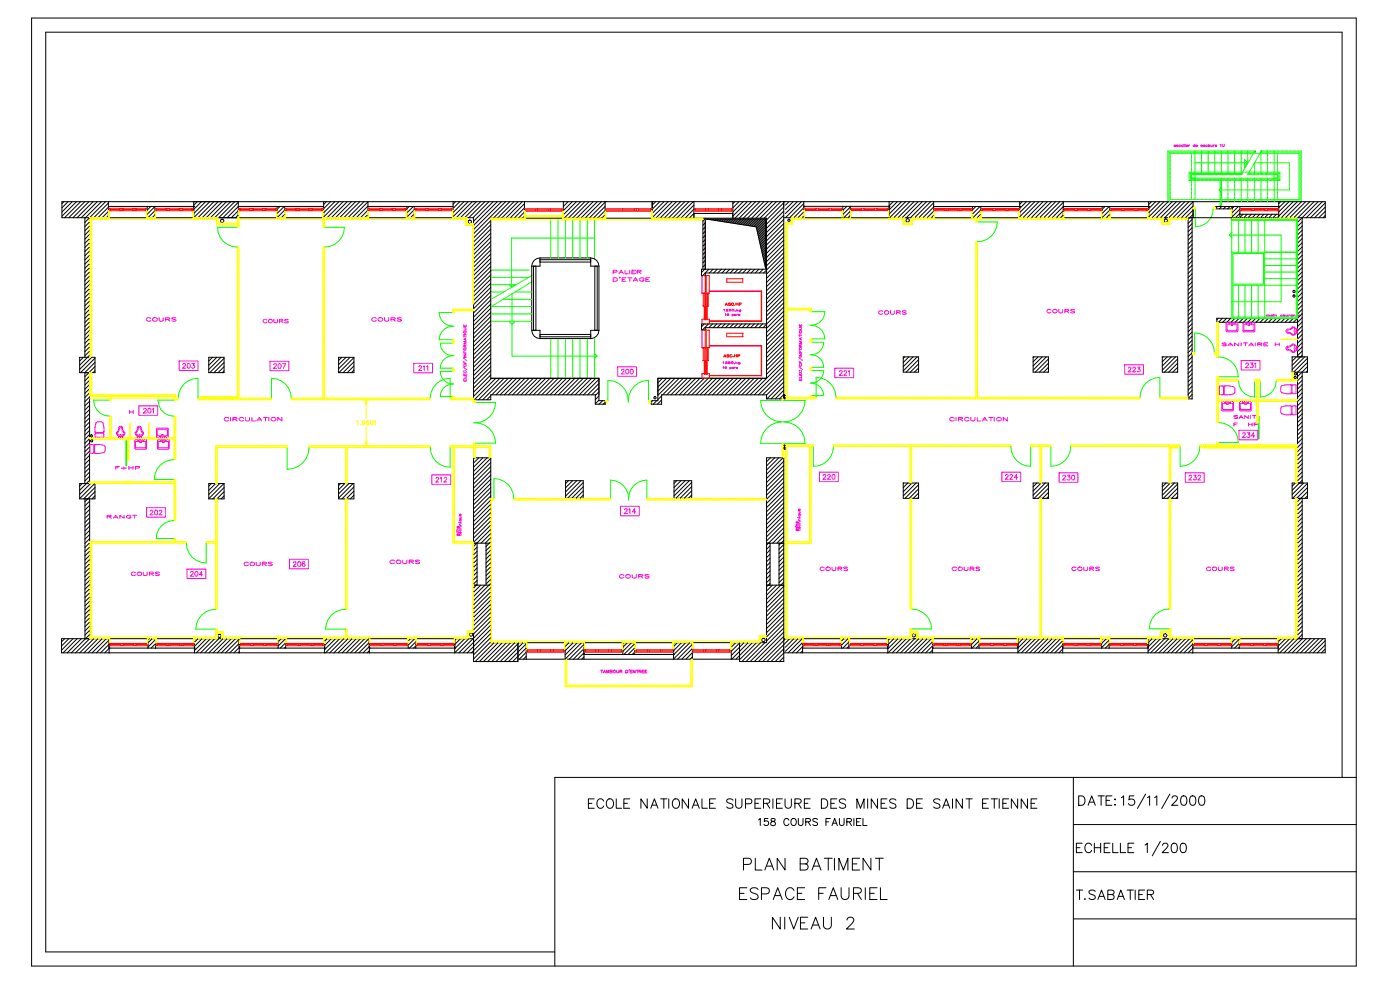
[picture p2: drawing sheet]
<svg xmlns="http://www.w3.org/2000/svg" width="297mm" height="210mm" viewBox="0 0 297 210" stroke-linecap="round" stroke-linejoin="round" font-family="sans-serif">
<g fill="none" stroke="#000" stroke-width=".21">
<path d="M6.7 3.8h280.7v200.8h-280.7zM263.2 36.7v.3M266 32v.2M13.6 42.7l-.5 .4M14.4 42.7l-1.3 1.3M15.3 42.7l-2.2 2.2M16.2 42.7l-3.1 3.1M17.1 42.7l-3.4 3.4M18 42.7l-3.4 3.4M18 46.1v29.6M18.8 42.7l-3.3 3.4M19 46.1v29.6"/>
<path d="M19 47l-1 1M19 47.9l-1 1M19 48.8l-1 1M19 49.6l-1 1M19 50.5l-1 1M19 51.4l-1 1M19 52.3l-1 1M19 53.2l-1 1M19 54.1l-1 1M19 54.9l-1 1M19 55.8l-1 1M19 56.7l-1 1"/>
<path d="M19 57.6l-1 1M19 58.5l-1 1M19 59.4l-1 1M19.7 42.7l-3.4 3.4M20.6 42.7l-3.4 3.4M21.5 42.7l-3.5 3.5M22.4 42.7l-4.4 4.4M23 43.7h18.1M23 42.7v3.4M23 43l-3.1 3.1M23 43.9l-2.2 2.2M23 44.8l-1.4 1.3"/>
<path d="M23 45.7l-.5 .4M31.2 43.7v2.4M32 43.7l-.8 .8M32.8 43.7v2.4M32.8 43.8l-1.6 1.6M32.8 44.6l-1.5 1.5M32.8 45.5l-.6 .6M41.1 42.7h.1M41.1 43.7h.1M41.1 42.7v3.4l3.4-3.4M41.8 42.7l-.7 .8M42.7 42.7l-1.6 1.7"/>
<path d="M43.6 42.7l-2.5 2.5M45.3 42.7l-3.4 3.4M46.2 42.7l-3.4 3.4M47.1 42.7l-3.4 3.4M48 42.7l-3.4 3.4M48.9 42.7l-3.4 3.4M49.8 42.7l-3.4 3.4M50.5 43.7h18.1M50.5 42.7v3.4M50.5 42.9l-3.3 3.2M50.5 43.7l-2.4 2.4M50.5 44.6l-1.5 1.5"/>
<path d="M50.5 45.5l-.6 .6M58.7 43.7v2.4l1.6-1.6M59.3 43.7l-.6 .6M60.2 43.7l-1.5 1.5M60.3 43.7v2.4M60.3 45.4l-.7 .7M68.6 42.7v3.4M69.2 42.7l-.6 .6M70.1 42.7l-1.5 1.5M70.9 42.7l-2.3 2.4M71.8 42.7l-3.2 3.3M72.7 42.7l-3.4 3.4"/>
<path d="M73.6 42.7l-3.4 3.4M74.5 42.7l-3.4 3.4M75.4 42.7l-3.4 3.4M76.2 42.7l-3.4 3.4M77.1 42.7l-3.4 3.4M78 43.7h18M78 42.7v3.4M78 42.8l-3.4 3.3M78 43.6l-2.5 2.5M78 44.5l-1.6 1.6M78 45.4l-.7 .7M86.2 43.7v2.4"/>
<path d="M86.7 43.7l-.5 .5M87.6 43.7l-1.4 1.4M87.8 43.7v2.4M87.8 44.4l-1.6 1.6M87.8 45.3l-.8 .8M96 42.7v3.4M96.6 42.7l-.6 .6M97.4 42.7l-1.4 1.4M98.3 42.7l-2.3 2.3M99.2 42.7l-3.2 3.2M100.1 42.7l-3.4 3.4M100.4 42.7h.1"/>
<path d="M101 42.7l-3.4 3.4M101.9 42.7l-3.4 3.4M102.7 42.7l-3.4 3.4M103.6 42.7l-3.4 3.4M104 46.2h.1M104 46.2h58.4v33.9h-23v4.8h-1.4v.7h2.2M104 46.8l-3.6 3.6M104 47.6l-3.6 3.7M104 48.5l-3.6 3.7M104 49.4l-3.6 3.7M104 50.3l-3.6 3.6M104 51.2l-3.6 3.6"/>
<path d="M104 52.1l-3.6 3.6M104 52.9l-3.6 3.7M104 53.8l-3.6 3.7M104 54.7l-3.6 3.6M104 55.6l-3.6 3.6M104 56.5l-3.6 3.6M104 57.4l-3.6 3.6M104 58.2l-3.6 3.7M104 59.1l-3.6 3.7M104.5 42.7l-4.1 4.2M105.4 42.7l-5 5.1M106.3 42.7l-5.9 5.9"/>
<path d="M107.2 42.7l-6.8 6.8M108 42.7l-3.5 3.5M108.9 42.7l-3.5 3.5M109.8 42.7l-3.5 3.5M110.7 42.7l-3.5 3.5M111.1 42.7v3.5M111.1 43.1l-3 3.1M111.1 44l-2.1 2.2M111.1 44.9l-1.3 1.3M111.1 45.8l-.4 .4M112.7 56.4v13.6M113.1 56.4v13.6"/>
<path d="M113.6 56.4v13.6M114.4 54.6a1.75 1.75 0 0 0-1.7 1.8M114.4 54.6v1.8h-1.7M114.4 54.6h10.8M114.4 55h10.8M114.4 55.5h10.8M119.4 42.7v3.5M119.5 42.7l-.1 .1M120.4 42.7l-1 1M121.3 42.7l-1.9 1.9M122.2 42.7l-2.8 2.8M123 42.7l-3.4 3.5"/>
<path d="M123.9 42.7l-3.5 3.5M124.8 42.7l-3.5 3.5M125.2 54.6a1.75 1.75 0 0 1 1.7 1.8M125.2 54.6v1.8h1.7M125.7 42.7l-3.5 3.5M126.1 56.4v13.6M126.6 56.4v13.6M126.6 42.7l-3.5 3.5M126.9 56.4v13.6M127.5 42.7l-3.5 3.5M128.2 46.2h.1M128.2 42.7h.1"/>
<path d="M128.2 42.7v3.5M128.2 42.8l-3.4 3.4M128.2 43.7l-2.5 2.5M128.2 44.6l-1.6 1.6M128.2 45.5l-.7 .7M138.2 42.7h.1M138.2 42.7v3.5M138.9 42.7l-.7 .7M139.8 42.7l-1.6 1.6M140.7 42.7l-2.5 2.5M141.6 42.7l-3.4 3.4M142.5 42.7l-3.5 3.5"/>
<path d="M143.4 42.7l-3.5 3.5M144.2 42.7l-3.5 3.5M145.1 42.7l-3.5 3.5M146 42.7l-3.5 3.5M146.9 42.7l-3.5 3.5M147.1 42.7v3.5M147.1 43.4l-2.8 2.8M147.1 44.3l-1.9 1.9M147.1 46.1l-.2 .1M149 46.2v10.8M149.5 46.2v10.8M149.5 50.7l-.5 .5"/>
<path d="M149.5 49l-.5 .5M149.5 48.1l-.5 .5M149.5 51.6l-.5 .5M149.5 53.4l-.5 .5M149.5 54.3l-.5 .5M149.5 56.9l-.8 .8M149.5 46.3l-.5 .5M149.5 47.2l-.5 .5M149.5 49.9l-.5 .5M149.5 52.5l-.5 .5M149.5 55.2l-.5 .5M149.5 56l-.5 .5"/>
<path d="M149.9 46.4h.1M150.2 57l-1.3 1.4M150.3 46.4l-.1 .1M150.6 46.4l-.1 .1M151 46.4l-.2 .2M151.1 57l-.8 .8M151.3 46.4l-.2 .2M151.7 46.4l-.3 .3M152 57l-.8 .8M152 46.4l-.3 .3M152.4 46.4l-.4 .4M152.7 46.4l-.4 .4"/>
<path d="M152.9 57l-.8 .8M153.1 46.4l-.5 .5M153.5 46.4l-.6 .5M153.8 57l-.8 .8M153.8 46.4l-.5 .6M154.2 46.4l-.6 .6M154.5 46.4l-.6 .6M154.7 57l-.8 .8M154.9 46.4l-.7 .7M155.2 46.4l-.7 .7M155.3 42.7v3.5M155.3 45.2h-8.2l-1.1 1"/>
<path d="M155.5 57l-.8 .8M155.6 46.4l-.8 .8M155.7 42.7l-.4 .4M155.9 46.4l-.8 .8M156.3 46.4l-.9 .9M156.4 57l-.8 .8M156.6 42.7l-1.3 1.3M156.6 46.4l-.9 .9M157 46.4l-1 1M157.3 57l-.8 .8M157.3 46.4l-1 1M157.5 42.7l-2.2 2.2"/>
<path d="M157.7 46.4l-1.1 1.1M158 46.4l-1.1 1.1M158.2 57l-.8 .8M158.4 42.7l-3.1 3.1M158.4 46.4l-1.2 1.2M158.7 46.4l-1.2 1.2M159.1 57l-.8 .8M159.1 46.4l-1.3 1.3M159.3 42.7l-3.5 3.5M159.5 46.4l-1.4 1.3M159.8 46.4l-1.4 1.4M160 57l-.8 .8"/>
<path d="M160.1 42.7l-3.5 3.5M160.2 46.4l-1.5 1.4M160.5 46.4l-1.4 1.5M160.8 57l-.8 .8M160.9 46.4l-1.5 1.5M161 42.7l-3.5 3.5M161.2 46.4l-1.5 1.6M161.6 46.4l-1.6 1.6M161.7 57l-.8 .8M161.9 42.7l-3.5 3.5M161.9 46.4l-1.6 1.7M162.2 56.7h.1"/>
<path d="M162.2 56.3v.1M162.2 56l-.1 .1M162.2 55.6l-.2 .2M162.2 55.3l-.2 .3M162.2 54.9l-.3 .4M162.2 54.6l-.4 .4M162.2 54.2l-.4 .5M162.2 53.8l-.5 .6M162.2 53.5l-.6 .6M162.2 53.1l-.6 .7M162.2 52.8l-.7 .7M162.2 52.4l-.8 .8"/>
<path d="M162.2 52.1l-.8 .9M162.2 51.7l-.9 1M162.2 51.4l-1 1M162.2 51l-1 1.1M162.2 50.7l-1.1 1.1M162.2 50.3l-1.2 1.2M162.2 50l-1.2 1.2M162.2 49.6l-1.3 1.3M162.2 49.3l-1.4 1.4M162.2 48.9l-1.4 1.5M162.2 48.5l-1.5 1.6M162.2 48.2l-1.5 1.6"/>
<path d="M162.2 47.8l-1.6 1.7M162.2 47.5l-1.7 1.7M162.2 47.1l-1.7 1.8M162.2 46.8l-1.8 1.8M162.2 46.4l-1.9 2M162.2 46.4h-12.5l10.6 1.6M162.2 46.4v10.4l-1.9-8.8M162.4 57h-13.7v1.4h.8v-.6h12.9M162.8 42.7l-3.5 3.5M163.7 42.7l-3.5 3.5M164.6 42.7l-3.5 3.5M165.4 42.7l-3.5 3.5"/>
<path d="M166.1 46.1h114.8v-3.4h-267.8v3.4h87.3v38.6h3.6v-1.1h22.2v2h2.1v-.7h-1.4v-4.8h-22.9v-33.9M166.1 42.7v41.8M166.1 51.8l-3.7 3.6M166.1 48.2l-3.7 3.7M166.1 46.5l-3.7 3.6M166.1 44.7l-3.7 3.7M166.1 42.9l-3.7 3.7M166.1 43.8l-3.7 3.7M166.1 45.6l-3.7 3.6M166.1 47.4l-3.7 3.6M166.1 49.1l-3.7 3.7M166.1 50l-3.7 3.7"/>
<path d="M166.1 50.9l-3.7 3.6M166.1 52.7l-3.7 3.6M166.1 53.5l-4.3 4.3M166.1 55.3l-3.7 3.7M166.1 54.4l-3.7 3.7M166.1 56.2l-3.7 3.6M166.1 57.1l-3.7 3.6M166.1 58l-3.7 3.6M166.1 58.8l-3.7 3.7M166.1 59.7l-3.7 3.7M167.2 42.7l-.8 .8M168.1 42.7l-1.7 1.7"/>
<path d="M169 42.7l-2.6 2.5M169.8 42.7l-3.3 3.4M170.3 43.7h18.1M170.3 42.7v3.4M170.3 44l-2.1 2.1M170.3 43.1l-3 3M170.3 44.9l-1.2 1.2M170.3 45.8l-.3 .3M170.3 43.7h.1M178.6 43.7v2.4M179.5 43.7l-.9 .9M180.2 43.7v2.4"/>
<path d="M180.2 43.9l-1.6 1.6M180.2 44.8l-1.4 1.3M180.2 45.6l-.5 .5M188.4 46.1h.1M188.4 43.7h.1M188.4 42.7v3.4M189.3 42.7l-.9 .9M190.2 42.7l-1.8 1.8M191 42.7l-2.6 2.6M191.9 42.7l-3.4 3.4M192.8 42.7l-3.4 3.4M193.7 42.7l-3.4 3.4"/>
<path d="M194.6 42.7l-3.4 3.4M195.5 42.7l-3.4 3.4M196.3 42.7l-3.4 3.4M197.2 42.7l-3.4 3.4M197.9 43.7h18.2M197.9 42.7v3.4M197.9 43.8l-2.3 2.3M197.9 43l-3.2 3.1M197.9 44.7l-1.4 1.4M197.9 45.6l-.5 .5M206.1 43.7v2.4M206.8 43.7l-.7 .7"/>
<path d="M207.7 43.7l-1.6 1.6M207.8 43.7v2.4M207.8 44.5l-1.6 1.6M207.8 45.3l-.7 .8M216.1 43.7h.1M216.1 42.7v3.4M216.7 42.7l-.6 .6M217.5 42.7l-1.4 1.5M218.4 42.7l-2.3 2.3M219.3 42.7l-3.2 3.2M220.2 42.7l-3.4 3.4M221.1 42.7l-3.4 3.4"/>
<path d="M222 42.7l-3.4 3.4M222.8 42.7l-3.4 3.4M223.7 42.7l-3.4 3.4M224.6 42.7l-3.4 3.4M225.3 43.7h.1M225.3 43.7h18.1M225.3 42.7v3.4M225.3 42.9l-3.2 3.2M225.3 43.7l-2.3 2.4M225.3 44.6l-1.4 1.5M225.3 45.5l-.6 .6M233.6 43.7v2.4l1.6-1.6"/>
<path d="M234.2 43.7l-.6 .6M235.1 43.7l-1.5 1.5M235.2 43.7v2.4M235.2 45.4l-.8 .7M243.4 43.7h.1M243.4 42.7v3.4M244 42.7l-.6 .6M244.9 42.7l-1.5 1.5M245.8 42.7l-2.4 2.4M246.7 42.7l-3.3 3.3M247.6 42.7l-3.4 3.4M248.4 42.7l-3.4 3.4"/>
<path d="M249.3 42.7l-3.4 3.4M250.2 42.7l-3.4 3.4M251.1 42.7l-3.4 3.4M251.8 46.1v38.4h.8M252 42.7l-3.4 3.4M252.6 46.1v38.4M252.6 47.4l-.8 .8M252.6 48.2l-.8 .9M252.6 49.1l-.8 .9M252.6 51.8l-.8 .8M252.6 52.7l-.8 .8M252.6 55.3l-.8 .9"/>
<path d="M252.6 46.5l-.8 .8M252.6 50l-.8 .9M252.6 50.9l-.8 .8M252.6 53.5l-.8 .9M252.6 54.4l-.8 .9M252.6 56.2l-.8 .8M252.6 57.1l-.8 .8M252.6 58l-.8 .8M252.6 58.8l-.8 .9M252.6 59.7l-.8 .9M252.8 42.7v3.4M252.8 42.7l-3.3 3.4"/>
<path d="M252.8 43.6l-2.5 2.5M252.8 44.5l-1.6 1.6M252.8 45.4l-1 1M258 43.7l-.4 .5M258.6 43.5h.2M258.9 43.7l-.5 .5M259.8 43.7l-.5 .5M260.7 43.7l-.5 .5M261.1 43.7v2.4M261.5 43.7l-.5 .5M262.4 43.7l-1.3 1.4M262.7 43.7v2.4l.7-.7"/>
<path d="M262.7 45.4h8.3M262.7 44.3l-1.6 1.7M262.7 45.2l-.9 .9M264.3 45.4l-.7 .7M265.2 45.4l-.7 .7M266.1 45.4l-.7 .7M267 45.4l-.8 .7M267.8 45.4l-.7 .7M268.7 45.4l-.7 .7M269.6 45.4l-.7 .7M270.5 45.4l-.7 .7M271 43.7h.1"/>
<path d="M271 43.7h-13.4v.5h3.5M271 42.7v3.4M271.4 42.7l-.4 .4M272.3 42.7l-1.3 1.3M273.2 42.7l-2.2 2.2M274 42.7l-3.3 3.4M274.9 42.7l-3.4 3.4M275 46.1v29.5M275.8 42.7l-3.4 3.4M276 46.1v29.5M276 48.8l-1 1M276 49.6l-1 1"/>
<path d="M276 50.5l-1 1M276 53.2l-1 1M276 54l-1 1.1M276 54.9l-1 1M276 57.6l-1 1M276 58.5l-1 1M276 47l-1 1M276 47.9l-1 1M276 51.4l-1 1M276 52.3l-1 1M276 55.8l-1 1M276 59.3l-1 1"/>
<path d="M276 56.7l-1 1M276.7 42.7l-3.4 3.4M277.6 42.7l-3.4 3.4M278.5 42.7l-3.5 3.5M279.3 42.7l-4.3 4.4M280.2 42.7l-3.4 3.4M280.9 43.9l-2.3 2.2M280.9 44.7l-1.4 1.4M280.9 43l-3.2 3.1M280.9 45.6l-.5 .5M16.9 75.7h3.2v3.2h-3.2zM17.7 75.7l-.8 .8"/>
<path d="M19 78.9v23.5M19 60.2l-1 1M19 61.1l-1 1M19 62l-1 1M19 62.9l-1 1M19 63.8l-1 1M19 64.7l-1 1M19 65.5l-1 1M19 66.4l-1 1M19 67.3l-1 1M19 68.2l-1 1M19 69.1l-1 1"/>
<path d="M19 70l-1 1M19 70.8l-1 1M19 71.7l-1 1M19 72.6l-1 1M19 73.5l-1 1M19 74.4l-1 1M19 75.3l-2.1 2.1M19 79.7l-1 1M19.4 75.7l-2.5 2.5M20.1 76.8l-2.1 2.1v23.5M20.1 75.9l-3 3M20.1 77.6l-2.1 2.2"/>
<path d="M20.1 78.5l-.4 .4M44.2 75.7h3.3v3.2h-3.3zM45 75.7l-.8 .8M45.9 75.7l-1.7 1.7M46.8 75.7l-2.6 2.6M47.5 75.9l-3 3M47.5 76.8l-2.2 2.1M47.5 77.7l-1.3 1.2M47.5 78.5l-.4 .4M71.8 75.7h3.2v3.2h-3.2zM72.4 75.7l-.6 .6M73.3 75.7l-1.5 1.5"/>
<path d="M74.2 75.7l-2.4 2.4M75 75.7l-3.2 3.2M75 76.6l-2.3 2.3M75 77.5l-1.4 1.4M75 78.4l-.5 .5M104 60l-3.6 3.6M104 60.9l-3.6 3.6M104 61.8l-3.6 3.6M104 63.5l-3.6 3.7M104 62.6l-3.6 3.7M104 64.4l-3.6 3.7M104 66.2l-3.6 3.6"/>
<path d="M104 65.3l-3.6 3.6M104 67.1l-3.6 3.6M104 67.9l-3.6 3.7M104 68.8l-3.6 3.7M104 69.7l-3.6 3.7M104 70.6l-3.6 3.6M104 71.5l-3.6 3.6M104 72.4l-3.6 3.6M104 73.2l-3.6 3.7M104 74.1l-3.6 3.7M104 75l-3.6 3.7M104 75.9l-3.6 3.6"/>
<path d="M104 76.8l-3.6 3.6M104 78.5l-3.6 3.7M104 79.4l-3.6 3.7M104 77.7l-3.6 3.6M112.7 70a1.75 1.75 0 0 0 1.7 1.7M112.7 70h1.7v1.7M114.4 71.7h10.8M114.4 71.3h10.8M114.4 70.8h10.8M126.9 70a1.75 1.75 0 0 1-1.7 1.7M126.9 70h-1.7v1.7M149.3 68.6l-.6 .6"/>
<path d="M150.1 68.6l-1.3 1.3M151 68.6l-.8 .8M151.9 68.6l-.8 .8M152.8 68.6l-.8 .8M153.7 68.6l-.8 .8M154.6 68.6l-.8 .8M155.4 68.6l-.8 .8M156.3 68.6l-.8 .8M157.2 68.6l-.8 .8M158.1 68.6l-.8 .8M159 68.6l-.8 .8M159.9 68.6l-.8 .8"/>
<path d="M160.7 68.6l-.8 .8M161.6 68.6l-.8 .8M162.4 68.6h-13.7v1.3h.8v-.5h12.9M166.1 60.6l-3.7 3.7M166.1 61.5l-3.7 3.6M166.1 62.4l-3.7 3.6M166.1 63.3l-3.7 3.6M166.1 64.1l-3.7 3.7M166.1 65l-4.4 4.4M166.1 66.8l-3.7 3.6M166.1 67.7l-3.7 3.6M166.1 65.9l-3.7 3.7"/>
<path d="M166.1 68.6l-3.7 3.6M166.1 69.4l-3.7 3.7M166.1 70.3l-3.7 3.7M166.1 71.2l-3.7 3.6M166.1 72.1l-3.7 3.6M166.1 73l-3.7 3.6M166.1 73.9l-3.7 3.6M166.1 74.7l-3.7 3.7M166.1 75.6l-3.7 3.7M166.1 76.5l-7.1 7.1M166.1 77.4l-6.3 6.2M166.1 78.3l-5.4 5.3"/>
<path d="M166.1 79.1l-4.5 4.5M191.4 75.6h3.3v3.2h-3.3zM191.7 75.6l-.3 .3M192.6 75.6l-1.2 1.2M193.5 75.6l-2.1 2.1M194.4 75.6l-3 2.9M194.7 76.2l-2.7 2.6M194.7 77.1l-1.8 1.7M194.7 77.9l-.9 .9M218.9 75.6h3.3v3.2h-3.3zM219.1 75.6l-.2 .1M220 75.6l-1.1 1"/>
<path d="M220.9 75.6l-2 1.9M221.8 75.6l-2.9 2.8M222.2 76l-2.8 2.8M222.2 76.9l-1.9 1.9M222.2 77.8l-1 1M222.2 78.7l-.2 .1M246.3 75.6h3.3v3.2h-3.3zM246.5 75.6l-.2 .1M247.4 75.6l-1.1 1M248.2 75.6l-1.9 1.9M249.1 75.6l-2.8 2.8M249.6 76l-2.8 2.8"/>
<path d="M249.6 76.9l-2 1.9M249.6 78.7l-.2 .1M249.6 77.8l-1.1 1M252.6 61.5l-.8 .8M252.6 63.2l-.8 .9M252.6 64.1l-.8 .9M252.6 72.1l-.8 .8M252.6 73l-.8 .8M252.6 73.8l-.8 .9M252.6 75.6l-.8 .9M252.6 76.5l-.8 .8M252.6 77.4l-.8 .8"/>
<path d="M252.6 78.3l-.8 .8M252.6 60.6l-.8 .9M252.6 62.4l-.8 .8M252.6 65l-.8 .9M252.6 65.9l-.8 .8M252.6 66.8l-.8 .8M252.6 67.7l-.8 .8M252.6 68.5l-.8 .9M252.6 69.4l-.8 .9M252.6 70.3l-.8 .9M252.6 71.2l-.8 .8M252.6 74.7l-.8 .9"/>
<path d="M252.6 79.1l-.8 .9M258.2 67.4l-.3 .3M259.1 67.4l-.9 .9M259.9 67.4l-.8 .9M260.8 67.4l-.8 .9M261.7 67.4l-.8 .9M262.6 67.4l-.9 .9M263.5 67.4l-.9 .9M264.4 67.4l-.9 .9M265.2 67.4l-.8 .9M266.1 67.4l-.8 .9M267 67.4l-.8 .9"/>
<path d="M267.9 67.4l-.9 .9M268.8 67.4l-.9 .9M269.7 67.4l-.9 .9M270.5 67.4l-.8 .9M271.4 67.4l-.8 .9M272.3 67.4l-.8 .9M273.2 67.4l-.9 .9M273.8 75.6h3.3v3.2h-3.3zM273.9 75.6h-.1M274.1 67.4l-.9 .9M274.7 75.6l-.9 .9M275 78.8v23.5"/>
<path d="M276 78.8v23.5M276 67.3l-1 1h-17.1v-.9h17.1M276 65.5l-1 1M276 66.4l-1.9 1.9M276 60.2l-1 1M276 61.1l-1 1M276 62l-1 1M276 62.9l-1 1M276 63.8l-1 1M276 64.6l-1 1M276 68.2l-1 1M276 69.1l-1 1"/>
<path d="M276 69.9l-1 1M276 70.8l-1 1M276 71.7l-1 1M276 72.6l-1 1M276 73.5l-1 1M276 74.4l-1 1M276 75.2l-2.2 2.2M276 79.7l-1 1M276.5 75.6l-2.7 2.7M277.1 75.9l-3 2.9M277.1 76.8l-2.1 2.1M277.1 77.7l-2.1 2.1"/>
<path d="M277.1 78.5l-.3 .3M19 80.6l-1 1M19 81.4l-1 1M19 82.3l-1 1M19 83.2l-1 1M19 84.1l-1 1M19 85l-1 1M19 85.9l-1 1M19 86.7l-1 1M19 87.6l-1 1M19 88.5l-1 1M19 89.4l-1 1"/>
<path d="M19 90.3l-1 1M19 91.2l-1 .9M19 92l-1 1M19 92.9l-1 1M19 93.8l-1 1M19 94.7l-1 1M19 95.6l-1 1M19 96.4l-1 1M19 97.3l-1 1M19 98.2l-1 1M19 99.1l-1 1M19 100l-1 1"/>
<path d="M100.6 97l-.2 .2M101.5 97l-1.1 1.1M102.4 97l-2 2M103.2 97l-2.8 2.9M104 83.8l-.8 .9M104 97.1l-3.6 3.6M104 98l-3.6 3.6M104 99.7l-3.6 3.7M104 98.9l-3.6 3.6M104.2 80.1l-3.8 3.9M105.1 80.1l-4.6 4.6M105.9 80.1l-4.5 4.6"/>
<path d="M106.8 80.1l-4.5 4.6M107.7 80.1l-3.5 3.5M108.6 80.1l-3.5 3.5M109.5 80.1l-3.5 3.5M110.4 80.1l-3.5 3.5M111.2 80.1l-3.5 3.5M112.1 80.1l-3.5 3.5M113 80.1l-3.5 3.5M113.9 80.1l-3.5 3.5M114.8 80.1l-3.5 3.5M115.7 80.1l-3.5 3.5M116.5 80.1l-3.5 3.5"/>
<path d="M117.4 80.1l-3.5 3.5M118.3 80.1l-3.5 3.5M119.2 80.1l-3.5 3.5M120.1 80.1l-3.5 3.5M121 80.1l-3.5 3.5M121.8 80.1l-3.5 3.5M122.7 80.1l-3.5 3.5M123.6 80.1l-3.5 3.5M124.5 80.1l-3.5 3.5M125.4 80.1l-3.5 3.5M126.3 80.1l-3.5 3.5M126.9 82.1l-1.5 1.5"/>
<path d="M126.9 80.3l-3.3 3.3M126.9 81.2l-2.4 2.4M126.9 83l-.7 .8M126.9 83.9l-.7 .7M126.9 84.8l-.7 .7M127.7 84.9l-.7 .7M128.3 85.2l-.5 .4M138.3 84.9l-.3 .3M139.2 84.9l-.8 .7M139.5 80.1l-.1 .1M139.5 83.6l-.1 .1M140.2 83.8l-.8 .8"/>
<path d="M140.2 84.7l-.9 .9M140.2 85.6h.1M140.4 80.1l-1 1M141.3 80.1l-1.9 1.9M142.1 80.1l-2.7 2.8M143 80.1l-3.5 3.5M143.9 80.1l-3.5 3.5M144.8 80.1l-3.5 3.5M145.7 80.1l-3.5 3.5M146.6 80.1l-3.5 3.5M147.4 80.1l-3.4 3.5M148.3 80.1l-3.5 3.5"/>
<path d="M149.2 80.1l-3.5 3.5M150.1 80.1l-3.5 3.5M151 80.1l-3.5 3.5M151.9 80.1l-3.5 3.5M152.7 80.1l-3.5 3.5M153.6 80.1l-3.5 3.5M154.5 80.1l-3.5 3.5M155.4 80.1l-3.5 3.5M156.3 80.1l-3.5 3.5M157.2 80.1l-3.5 3.5M158 80.1l-3.5 3.5M158.9 80.1l-3.5 3.5"/>
<path d="M159.8 80.1l-3.5 3.5M160.7 80.1l-3.5 3.5M161.6 80.1l-3.5 3.5M162.4 83.6h-22.2v2M162.4 83.6v.9h3.7M163.3 97l-.9 .8M164.2 97l-1.8 1.7M165.1 97l-2.7 2.6M165.2 84.5l.9-.9v.9M165.9 97l-3.5 3.5M166.1 83.6h.4M166.1 94.5h.3"/>
<path d="M166.1 83.9h.4M166.1 80l-3.7 3.7M166.1 80.9l-3.6 3.6M166.1 81.8l-2.7 2.7M166.1 82.7l-1.8 1.8M166.1 97.7l-3.7 3.6M166.1 98.6l-3.7 3.6M166.1 99.5l-3.7 3.6M166.2 94.2v.9M166.2 83.6v.9M166.3 94.2v.9M166.3 83.6v.9"/>
<path d="M166.4 94.2v.9M166.4 83.6v.9M166.4 95.1h-.3M166.4 95h-.3M166.4 94.9h-.3M166.4 94.8h-.3M166.4 94.7h-.3M166.4 94.6h-.3M166.4 94.4h-.3M166.4 94.3h-.3M166.5 84.4l-.4 .1M166.5 84.3h-.4"/>
<path d="M166.5 84.2h-.4M166.5 84.1h-.4M166.5 84h-.4M166.5 83.8h-.4M166.5 83.7h-.4M252.6 80l-.8 .9M252.6 80.9l-.8 .9M252.6 81.8l-.8 .8M252.6 82.7l-.8 .8M252.6 83.6l-.8 .8M252.6 84.4v.1M276 81.4l-1 1"/>
<path d="M276 82.3l-1 1M276 83.2l-1 1M276 84.1l-1 1M276 80.5l-1 1M276 85.8l-1 1M276 86.7l-1 1M276 85l-1 1M276 87.6l-1 1M276 88.5l-1 1M276 89.4l-1 1M276 90.3l-1 1M276 91.1l-1 1"/>
<path d="M276 92l-1 1M276 93.8l-1 1M276 92.9l-1 1M276 94.7l-1 1M276 95.6l-1 1M276 96.4l-1 1M276 97.3l-1 1M276 98.2l-1 1M276 99.1l-1 1M276 100l-1 1M16.9 102.4h3.2v3.3h-3.2zM17.4 102.4l-.5 .6"/>
<path d="M18 105.7v29.6M19 100.9l-1 1M19 101.7l-2.1 2.1M19 105.7v29.6l-3 3M19 106.1l-1 1M19 107l-1 1M19 107.9l-1 1M19 108.8l-1 1M19 109.7l-1 1M19 110.6l-1 1M19 111.4l-1 1M19 112.3l-1 1"/>
<path d="M19 113.2l-1 1M19 114.1l-1 1M19 115l-1 1M19 115.9l-1 1M19 116.7l-1 1M19 117.6l-1 1M19 118.5l-1 1M19 119.4l-1 1M19.2 102.4l-2.3 2.3M20.1 102.4l-3.2 3.2M20.1 103.3l-2.4 2.4M20.1 104.1l-2.1 2.2"/>
<path d="M20.1 105l-.6 .7M44.8 102.4l-.6 .6M45.7 102.4l-1.5 1.5M46.6 102.4l-2.4 2.3M47.4 102.4l-3.2 3.2M47.5 102.4h-3.3v3.3M47.5 102.4v3.3h-3.3M47.5 103.3l-2.4 2.4M47.5 104.1l-1.5 1.6M47.5 105l-.6 .7M71.8 102.4h3.2v3.3h-3.2zM72.2 102.4l-.4 .4"/>
<path d="M73.1 102.4l-1.3 1.3M73.9 102.4l-2.1 2.2M74.8 102.4l-3 3.1M75 103.1l-2.5 2.6M75 104l-1.7 1.7M75 104.9l-.8 .8M100.4 115h3.6M101.1 115v8.9M101.1 116.8l-.7 .7M101.1 115.9l-.7 .7M101.1 117.6l-.7 .8M101.1 118.5l-.7 .8"/>
<path d="M101.1 119.4l-.7 .8M103 115v8.9M104 113.9l-1.2 1.1M104 112.1l-3.6 3.6M104 110.3l-3.6 3.7M104 108.6l-3.6 3.6M104 105l-3.6 3.7M104 101.5l-3.6 3.6M104 100.6l-3.6 3.7M104 102.4l-3.6 3.6M104 103.3l-3.6 3.6M104 104.2l-3.6 3.6"/>
<path d="M104 105.9l-3.6 3.7M104 106.8l-3.6 3.6M104 107.7l-3.6 3.6M104 109.4l-3.6 3.7M104 111.2l-3.6 3.7M104 113l-2.1 2M104 114.7l-1 1M104 115.6l-1 1M104 117.4l-1 1M104 116.5l-1 1M104 118.3l-1 1M104 119.2l-1 1"/>
<path d="M119.9 101.8h3.7v3.8h-3.7zM120.5 101.8l-.6 .6M121.4 101.8l-1.5 1.5M122.2 101.8l-2.3 2.4M123.1 101.8l-3.2 3.3M123.6 102.2l-3.3 3.4M123.6 103.1l-2.5 2.5M123.6 104l-1.6 1.6M123.6 104.9l-.7 .7M142.8 101.8h3.8v3.8h-3.8zM143.4 101.8l-.6 .6M144.3 101.8l-1.5 1.5"/>
<path d="M145.2 101.8l-2.4 2.4M146.1 101.8l-3.3 3.3M146.6 102.2l-3.4 3.4M146.6 103.1l-2.5 2.5M146.6 104l-1.6 1.6M146.6 104.8l-.7 .8M162.4 115h3.7M163.2 115v8.9M163.2 115.6l-.8 .7M163.2 116.5l-.8 .7M163.2 117.4l-.8 .7M163.2 118.3l-.8 .7"/>
<path d="M163.2 119.1l-.8 .8M165.1 115v8.9M166.1 100.3l-3.7 3.7M166.1 101.2l-3.7 3.7M166.1 103.9l-3.7 3.6M166.1 102.1l-3.7 3.7M166.1 103l-3.7 3.6M166.1 104.8l-3.7 3.6M166.1 105.6l-3.7 3.7M166.1 106.5l-3.7 3.7M166.1 107.4l-3.7 3.7M166.1 108.3l-3.7 3.6"/>
<path d="M166.1 109.2l-3.7 3.6M166.1 110.1l-3.7 3.6M166.1 110.9l-3.7 3.7M166.1 111.8l-3.7 3.7M166.1 112.7l-2.4 2.3M166.1 113.6l-1.5 1.4M166.1 114.5l-1 1M166.1 115.4l-1 1M166.1 116.2l-1 1M166.1 117.1l-1 1M166.1 118l-1 1M166.1 118.9l-1 1"/>
<path d="M166.1 119.8l-1 1M191.4 102.3h3.3v3.3h-3.3zM191.5 102.3l-.1 .1M192.4 102.3l-1 1M193.3 102.3l-1.9 1.9M194.1 102.3l-2.7 2.7M194.7 102.7l-2.9 2.9M194.7 103.6l-2 2M194.7 104.4l-1.2 1.2M194.7 105.3l-.3 .3M218.9 102.3h3.3v3.3h-3.3zM219.8 102.3l-.9 .8"/>
<path d="M220.6 102.3l-1.7 1.7M221.5 102.3l-2.6 2.6M222.2 102.5l-3 3.1M222.2 103.4l-2.2 2.2M222.2 104.3l-1.3 1.3M222.2 105.2l-.4 .4M246.3 102.3h3.3v3.3h-3.3zM247.1 102.3l-.8 .8M248 102.3l-1.7 1.7M248.9 102.3l-2.6 2.6M249.6 102.5l-3.1 3.1M249.6 103.4l-2.2 2.2"/>
<path d="M249.6 104.3l-1.3 1.3M249.6 105.2l-.4 .4M273.8 102.3h3.3v3.3h-3.3zM274.5 102.3l-.7 .7M275 105.6v29.7M276 105.6v29.7l-3 3M276 100.9l-1 1M276 101.7l-2.2 2.2M276 106.2l-1 .9M276 107l-1 1M276 107.9l-1 1M276 108.8l-1 1"/>
<path d="M276 110.6l-1 1M276 111.4l-1 1M276 109.7l-1 1M276 112.3l-1 1M276 113.2l-1 1M276 114.1l-1 1M276 115l-1 1M276 115.9l-1 1M276 116.7l-1 1M276 117.6l-1 1M276 118.5l-1 1M276 119.4l-1 1"/>
<path d="M276.3 102.3l-2.5 2.4M277.1 102.4l-3.2 3.2M277.1 103.3l-2.3 2.3M277.1 104.2l-2.1 2.1M277.1 105l-.5 .6M13.7 135.3l-.7 .7M14.6 135.3l-1.6 1.5M15.5 135.3l-2.5 2.4M16.4 135.3l-3 3M17.2 135.3l-3 3M19 120.3l-1 1M19 121.2l-1 .9"/>
<path d="M19 122l-1 1M19 122.9l-1 1M19 123.8l-1 1M19 124.7l-1 1M19 125.6l-1 1M19 126.4l-1 1M19 127.3l-1 1M19 128.2l-1 1M19 129.1l-1 1M19 130l-1 1M19 130.9l-1 1M19 131.7l-1 1"/>
<path d="M19 132.6l-1 1M19 133.5l-1 1M19 134.4l-3.9 3.9M19.9 135.3l-3 3M20.8 135.3l-3 3M21.7 135.3l-3 3M22.5 135.3l-3 3M23.1 137.3h.1M23.1 135.3h.1M23.1 137.3h18.1M23.1 135.3v2.9M23.1 135.6l-2.7 2.7"/>
<path d="M23.1 136.5l-1.8 1.8M23.1 137.3l-.9 1M31.4 135.3h.1M31.4 135.3v2M32.3 135.3l-.9 .9M33 135.3v2M33 135.4l-1.6 1.6M33 136.3l-1 1M33 137.2l-.1 .1M41.2 137.3h.1M41.2 135.3h.1M41.2 135.3v3"/>
<path d="M42 135.3l-.8 .7M42.8 135.3l-1.6 1.6M43.7 135.3l-2.5 2.5M44.6 135.3l-3 3M45.5 135.3l-3 3M46.4 135.3l-3 3M47.3 135.3l-3 3M48.1 135.3l-3 3M49 135.3l-3 3M49.9 135.3l-3 3M50.7 137.3h.1M50.7 135.3h.1"/>
<path d="M50.7 135.3v3M50.7 137.3h18.1M50.7 135.4l-2.9 2.9M50.7 136.3l-2 2M50.7 137.1l-1.1 1.2M50.7 138l-.3 .3M58.9 135.3v2M59.6 135.3l-.7 .7M60.5 135.3l-1.6 1.5M60.5 135.3v2M60.5 136.1l-1.1 1.2M60.5 137l-.2 .3"/>
<path d="M68.8 137.3h.1M68.8 135.3h.1M68.8 135.3v3M69.3 135.3l-.5 .5M70.2 135.3l-1.4 1.4M71.1 135.3l-2.3 2.3M72 135.3l-3 3M72.9 135.3l-3 3M73.8 135.3l-3 3M74.6 135.3l-3 3M75.5 135.3l-3 3M76.4 135.3l-3 3"/>
<path d="M77.3 135.3l-3 3M78.2 135.3l-3 3M78.3 137.3h.1M78.3 135.3h.1M78.3 137.3h18.1M78.3 135.3v3M78.3 137.8l-.5 .5M78.3 136.1l-2.2 2.2M78.3 136.9l-1.4 1.4M86.5 135.3v2M87 135.3l-.5 .5M87.9 135.3l-1.4 1.3"/>
<path d="M88.1 135.3v2M88.1 135.9l-1.3 1.4M88.1 136.8l-.4 .5M96.4 137.3h.1M96.4 135.3h.1M96.4 135.3v3l3-3M96.7 135.3l-.3 .3M97.6 135.3l-1.2 1.2M98.5 135.3l-2.1 2.1M100.2 135.3l-2.9 3M100.4 136.1h.1M100.4 123.9h3.6"/>
<path d="M100.4 135.3h-87.4v3h87.4M101.1 120.3l-.7 .7M101.1 121.2l-.7 .7M101.1 122.1l-.7 .7M101.1 122.9l-.7 .8M101.1 123.8l-.7 .8M101.9 123.9l-1.5 1.6M102.8 123.9l-2.4 2.4M104 120l-1 1M104 120.9l-1 1M104 121.8l-1 1M104 122.7l-1 1"/>
<path d="M104 123.6l-3.6 3.6M104 124.5l-3.6 3.6M104 125.3l-3.6 3.7M104 126.2l-3.6 3.7M104 127.1l-3.6 3.7M104 128l-3.6 3.6M104 128.9l-3.6 3.6M104 129.8l-3.6 3.6M104 130.6l-3.6 3.7M104 131.5l-3.6 3.7M104 132.4l-5.9 5.9M104 133.3l-5 5"/>
<path d="M104 134.2l-4.1 4.1M104 135.1l-3.6 3.6M104 135.9l-3.6 3.7M104.7 136.1l-4 4M105.6 136.1l-4 4M106.5 136.1l-4 4M107.3 136.1l-4 4M108.2 136.1l-4 4M109.1 136.1l-4 4M109.8 139.9l-.3 .2M110 136.1l-4 4M110.9 136.1l-4 4"/>
<path d="M111.5 136.1v3.5M111.5 136.4l-3.7 3.7M111.5 137.3l-2.9 2.8M111.5 138.1l-1.5 1.5M111.5 139l-.6 .6M119.8 136.1v3.5l3.4-3.5M120.6 136.1l-.8 .9M121.5 136.1l-1.7 1.7M122.4 136.1l-2.6 2.6M123.8 138.6h.1M123.8 136.1h.1M123.8 136.1v3.5"/>
<path d="M123.8 138.6h18.9M123.8 136.5l-3.2 3.1M123.8 137.4l-2.3 2.2M123.8 138.3l-1.4 1.3M123.8 139.1l-.5 .5M132 136.1v2.5M132.1 136.1l-.1 .1M133 136.1l-1 1M133.8 136.1l-1.8 1.9M134.5 136.1v2.5M134.5 136.4l-2.3 2.2M134.5 137.2l-1.4 1.4"/>
<path d="M134.5 138.1l-.5 .5M142.7 138.6h.1M142.7 136.1h.1M142.7 136.1v3.5l3.5-3.5M143.6 136.1l-.9 .8M144.4 136.1l-1.7 1.7M145.3 136.1l-2.6 2.6M146.7 136.1v3.5M146.7 136.5l-3.1 3.1M146.7 137.4l-2.2 2.2M146.7 138.2l-1.3 1.4M146.7 139.1l-.5 .5"/>
<path d="M155 136.1v3.5M155 136.1v.1M155.9 136.1l-.9 1M156.7 136.1v4h9.4v-43.1h-3.7v39.1h-58.4v-39.1h-3.6v43.1h9.4v-4M156.7 139.6h-46.9M156.8 136.1l-1.8 1.8M157.7 136.1l-2.7 2.7M158.6 136.1l-3.5 3.5M159.4 136.1l-3.4 3.5M160.3 136.1l-3.6 3.6M161.2 136.1l-4 4M162.1 136.1l-4 4"/>
<path d="M162.4 123.9h3.7M163.2 120l-.8 .8M163.2 120.9l-.8 .7M163.2 122.7l-.8 .7M163.2 121.8l-.8 .7M163.2 123.5l-.8 .8M163.7 123.9l-1.3 1.3M164.6 123.9l-2.2 2.2M166.1 135.3h114.7v3h-114.7M166.1 120.7l-1 1M166.1 121.5l-1 1M166.1 122.4l-1 1"/>
<path d="M166.1 123.3l-3.7 3.6M166.1 124.2l-3.7 3.6M166.1 125.9l-3.7 3.7M166.1 125.1l-3.7 3.6M166.1 126.8l-3.7 3.7M166.1 127.7l-3.7 3.7M166.1 128.6l-3.7 3.6M166.1 129.5l-3.7 3.6M166.1 130.4l-3.7 3.6M166.1 131.2l-3.7 3.7M166.1 132.1l-3.7 3.7M166.1 133l-7.1 7.1"/>
<path d="M166.1 133.9l-6.2 6.2M166.1 134.8l-5.3 5.3M166.1 137.4l-2.7 2.7M166.1 138.3l-1.8 1.8M166.1 139.2l-.9 .9M166.5 135.3l-4.9 4.8M167.4 135.3l-4.9 4.8M168.2 135.3l-1.8 1.8M169.1 135.3l-2.7 2.7M170 135.3l-3 3M170.1 135.3h.1M170.1 136.8h.1"/>
<path d="M170.1 137.3h18M170.1 135.3v3M170.1 136.1l-2.2 2.2M170.1 137l-1.3 1.3M170.1 137.8l-.4 .5M178.3 135.3v2M178.8 135.3l-.5 .5M179.7 135.3l-1.4 1.4M179.9 135.3v2M179.9 136l-1.3 1.3M179.9 136.9l-.4 .4M188.1 135.3h.1"/>
<path d="M188.1 136.8h.1M188.1 135.3v3M188.6 135.3l-.5 .4M189.4 135.3l-1.3 1.3M190.3 135.3l-2.2 2.2M191.2 135.3l-3 3M192.1 135.3l-3 3M193 135.3l-3 3M193.8 135.3l-2.9 3M194.7 135.3l-3 3M195.6 135.3l-3 3M196.5 135.3l-3 3"/>
<path d="M197.4 135.3l-3 3M197.6 135.3h.1M197.6 137.3h.1M197.6 135.3v3M197.6 135.9l-2.3 2.4M197.6 136.8l-1.4 1.5M197.6 137.7l-.6 .6M205.9 135.3v2M206.2 135.3l-.3 .3M207.1 135.3l-1.2 1.2M207.5 135.3v2M207.5 135.8l-1.5 1.5"/>
<path d="M207.5 136.7l-.6 .6M215.7 135.3h.1M215.7 136.3h.1M215.7 135.3v3M215.9 135.3l-.2 .2M216.8 135.3l-1.1 1.1M217.7 135.3l-2 2h-18.1M218.6 135.3l-2.9 2.8M219.5 135.3l-3 3M220.3 135.3l-3 3M221.2 135.3l-3 3M222.1 135.3l-3 3"/>
<path d="M223 135.3l-3 3M223.9 135.3l-3 3M224.8 135.3l-3 3M225.2 135.3h.1M225.2 136.8h.1M225.2 137.3h18.1M225.2 135.3v3M225.2 135.7l-2.6 2.6M225.2 136.6l-1.7 1.7M225.2 137.5l-.8 .8M233.5 135.3v2M233.6 135.3l-.1 .1"/>
<path d="M234.5 135.3l-1 1M235 135.3v2M235 135.6l-1.5 1.6M235 136.5l-.8 .8M243.3 135.3h.1M243.3 136.3h.1M243.3 135.3v3M244.2 135.3l-.9 .9M245.1 135.3l-1.8 1.8M245.9 135.3l-2.6 2.6M246.8 135.3l-3 3M247.7 135.3l-3 3"/>
<path d="M248.6 135.3l-3 3M249.5 135.3l-3 3M250.4 135.3l-3 3M251.2 135.3l-3 3M252.1 135.3l-3 3M252.8 135.3v3M252.8 135.5l-2.8 2.8M252.8 136.4l-1.9 1.9M252.8 138.2l-.1 .1M261 135.3v2M261.8 135.3l-.8 .8M262.6 135.3v2"/>
<path d="M262.6 135.4l-1.6 1.6M262.6 136.3l-1 1M262.6 137.1l-.1 .2M270.9 137.3h-18.1l-1 1M270.9 135.3v3M271.6 135.3l-.7 .7M272.4 135.3l-1.5 1.6M273.3 135.3l-2.4 2.4M274.2 135.3l-3 3M276 120.3l-1 1M276 121.2l-1 1M276 122l-1 1"/>
<path d="M276 122.9l-1 1M276 123.8l-1 1M276 124.7l-1 1M276 125.6l-1 1M276 126.5l-1 1M276 127.3l-1 1M276 128.2l-1 1M276 129.1l-1 1M276 130l-1 1M276 131.8l-1 1M276 130.9l-1 1M276 132.6l-1 1"/>
<path d="M276 133.5l-1 1M276 134.4l-3.9 3.9M276.9 135.3l-3 3M277.7 135.3l-3 3M278.6 135.3l-3 3M279.5 135.3l-3 3M280.4 135.3l-3 3M280.8 135.7l-2.5 2.6M280.8 136.6l-1.6 1.7M280.8 137.5l-.8 .8M166.1 140.1h-.1M124.7 170.2h.8"/>
<path d="M125.9 169.2h-1.2v2h1.2M127.9 169.7a.73 .73 0 0 0-.8-.5 .73 .73 0 0 0-.6 .8 .87 .87 0 0 0 .2 .9 .87 .87 0 0 0 .9 .2l.3-.4M128.7 169.5a.74 .74 0 0 1 .8-.3 .74 .74 0 0 1 .5 .8 .87 .87 0 0 1-.2 .9 .87 .87 0 0 1-.9 .2 1.24 1.24 0 0 1-.2-1.6zM130.6 169.2v2h1.1M132.2 170.2h.8M133.4 169.2h-1.2v2h1.2M137.2 169.2v2l-1.4-2v2M137.9 171.2l.8-2 .7 2M138.2 170.5h1M140 169.2h1.3M140.7 169.2v2M141.7 169.2v2"/>
<path d="M142.7 169.5a.74 .74 0 0 1 .8-.3 .74 .74 0 0 1 .5 .8v.4a.76 .76 0 0 1-.8 .8 .76 .76 0 0 1-.7-.8zM145.9 169.2v2l-1.3-2v2M146.7 171.2l.7-2 .8 2M147 170.5h.9M148.8 169.2v2h1.1M150.4 170.2h.7M151.6 169.2h-1.2v2h1.2M155.3 169.5a.75 .75 0 0 0-.7-.3 .75 .75 0 0 0-.6 .5l.2 .3 .9 .3 .2 .6a.88 .88 0 0 1-1.3 0M155.9 169.2v1.4a.67 .67 0 0 0 .7 .6 .67 .67 0 0 0 .6-.6v-1.4M158 170.3h.8a.52 .52 0 0 0 .5-.6 .52 .52 0 0 0-.5-.5h-.8v2M160 170.2h.8M160.8 173.6l.3-.2v1.5"/>
<path d="M161.2 169.2h-1.2v2h1.2M161.8 170.2l1.1-.1 .2-.3-.1-.4-.3-.2h-.9v2M162.5 170.2l.6 1M162.8 173.4h-.8v.6a.53 .53 0 0 1 .8 0 .53 .53 0 0 1-.1 .8 .53 .53 0 0 1-.8-.2M163.5 173.4v.5l.6 .2 .2 .3a.5 .5 0 0 1-.5 .5 .5 .5 0 0 1-.5-.5l.2-.3 .7-.2 .1-.3a.56 .56 0 0 0-.8-.2zM163.8 169.2v2M164.6 170.2h.7M165.8 169.2h-1.2v2h1.2M166.4 169.2v1.4a.67 .67 0 0 0 .6 .6 .67 .67 0 0 0 .7-.6v-1.4M167.2 173.7a.55 .55 0 0 0-.6-.3 .55 .55 0 0 0-.5 .5v.4a.55 .55 0 0 0 .5 .6 .55 .55 0 0 0 .6-.4M167.7 173.6l.2-.2a.7 .7 0 0 1 .9 .7 .7 .7 0 0 1-.9 .7l-.3-.5zM168.5 170.2l1.1-.1 .2-.3-.1-.4-.4-.2h-.8v2"/>
<path d="M169.1 170.2l.7 1M169.2 173.4v1l.4 .5 .5-.3 .1-1.2M170.5 170.2h.7M170.7 174.1l.9-.1 .1-.2v-.3l-1-.1v1.5M171.2 174.1l.5 .8M171.7 169.2h-1.2v2h1.2M173.2 173.6l-.3-.2-.7 .2 .2 .3 .7 .3 .1 .2v.2l-.3 .3-.7-.3M174.1 169.2h.6a1.07 1.07 0 0 1 .7 1 1.07 1.07 0 0 1-.7 1h-.6zM175 174.1h.6M176 173.4h-1v1.5M176.1 170.2h.7M176.3 174.9l.6-1.5 .6 1.5"/>
<path d="M176.5 174.4h.7M177.3 169.2h-1.2v2h1.2M177.9 173.4v1l.4 .5 .5-.3 .1-1.2M179.2 169.5a.75 .75 0 0 0-.7-.3 .75 .75 0 0 0-.6 .5l.2 .3 .9 .3 .2 .6a.88 .88 0 0 1-1.3 0M179.5 174.1l.8-.1 .2-.2-.1-.3-.9-.1v1.5M180 174.1l.5 .8M181 173.4v1.5M181.5 174.1h.6M181.6 171.2v-2l.8 2 .7-2v2M182.4 173.4h-.9v1.5h.9M182.9 173.4v1.5h.8M183.9 169.2v2"/>
<path d="M186 169.2v2l-1.4-2v2M186.7 170.2h.8M188 169.2h-1.3v2h1.3M189.9 169.5a.75 .75 0 0 0-.8-.3 .75 .75 0 0 0-.6 .5l.2 .3 1 .3a.46 .46 0 0 1 0 .8 .92 .92 0 0 1-1.2-.2M192.2 169.2h.7a1.07 1.07 0 0 1 .7 1 1.07 1.07 0 0 1-.7 1h-.7zM194.2 170.2h.8M195.5 169.2h-1.3v2h1.3M199.2 169.5a.75 .75 0 0 0-.7-.3 .75 .75 0 0 0-.6 .5l.1 .3 1 .3 .2 .6a.88 .88 0 0 1-1.3 0M199.8 171.2l.7-2 .8 2M200 170.5h1M201.9 169.2v2M203.9 169.2v2l-1.3-2v2"/>
<path d="M204.7 169.2h1.3M205.4 169.2v2M208.2 170.2h.8M209.5 169.2h-1.3v2h1.3M210 169.2h1.4M210.7 169.2v2M211.8 169.2v2M212.5 170.2h.8M213.7 169.2h-1.2v2h1.2M215.7 169.2v2l-1.4-2v2M217.7 169.2v2l-1.3-2v2M218.5 170.2h.8"/>
<path d="M219.7 169.2h-1.2v2h1.2M227.5 174.6h59.9M227.5 164.7v39.9M228.1 179.5h.8M228.6 168.6h.7a1.07 1.07 0 0 1 .6 1 1.07 1.07 0 0 1-.6 1h-.7zM229.3 178.6h-1.2v2h1.2M230.6 170.6l.8-2 .7 2M230.9 169.9h.9M231.3 179.1a.74 .74 0 0 0-.8-.5 .74 .74 0 0 0-.6 .8 .88 .88 0 0 0 .2 .9 .88 .88 0 0 0 1 .2l.2-.4M231.9 179.5h1.3M231.9 178.6v2M232.7 168.6h1.3"/>
<path d="M233.2 178.6v2M233.3 168.6v2M234 179.5h.8M234.4 169.5h.8M235.2 178.6h-1.2v2h1.2M235.6 168.6h-1.2v2h1.2M235.8 178.6v2h1.2M236.2 169.3h.2zM236.2 170.5h.2zM237.4 178.6v2h1.2M237.6 169l.5-.4v2M239 179.5h.8"/>
<path d="M240.3 178.6h-1.3v2h1.3M240.3 168.6h-1l-.1 .8a.71 .71 0 0 1 1.1 0 .71 .71 0 0 1-.1 1.1 .71 .71 0 0 1-1-.3M242.7 179l.4-.4v2M242.8 168.2l-1.7 3M243.1 169l.5-.4v2M244.7 169l.4-.4v2M245.9 178.2l-1.7 3.1M246.4 179.1l.4-.5 .6 .2a.62 .62 0 0 1-.2 .8l-.9 1h1.3M247.9 168.2l-1.7 3M248.4 169.1l.4-.5 .6 .2a.62 .62 0 0 1-.2 .8l-.9 1h1.3M248.5 178.7a.65 .65 0 0 1 .9 .3 1.01 1.01 0 0 1-.6 1.6 1.28 1.28 0 0 1-.3-1.9zM250.4 178.7a.65 .65 0 0 1 .9 .3 1.01 1.01 0 0 1-.6 1.6 1.27 1.27 0 0 1-.3-1.9z"/>
<path d="M250.5 168.7a.65 .65 0 0 1 .9 .3 1.01 1.01 0 0 1-.6 1.6 1.27 1.27 0 0 1-.3-1.9zM252.4 168.7a.65 .65 0 0 1 .9 .3 1.01 1.01 0 0 1-.6 1.6 1.27 1.27 0 0 1-.3-1.9zM254.3 168.7a.65 .65 0 0 1 .9 .3 1.68 1.68 0 0 1-.2 1.5 .65 .65 0 0 1-.9-.3 1.64 1.64 0 0 1 .2-1.5zM284.4 164.7v-157.9h-274.7v194.8h107.9M287.4 164.7h-169.8v39.9M156.7 189.2h1M157.6 183.1h1a.66 .66 0 0 0 .7-.7 .66 .66 0 0 0-.7-.6h-1v2.5M158.3 188h-1.6v2.5h1.6M160.1 181.8v2.5h1.4M160.7 188.4a.94 .94 0 0 0-1-.4 .94 .94 0 0 0-.7 .6l.2 .4 1 .3a.61 .61 0 0 1 .4 .5 .61 .61 0 0 1-.2 .6 1.15 1.15 0 0 1-1.4-.2M161.4 189.3h1a.66 .66 0 0 0 .7-.6 .66 .66 0 0 0-.7-.7h-1v2.5M162.1 184.3l.9-2.5 1 2.5"/>
<path d="M162.4 183.5h1.2M163.9 190.5l.9-2.5 1 2.5M164.2 189.7h1.2M165.4 194.3v2.5l-1.7-2.5v2.5M166.3 194.3v2.5M166.4 181.8v2.5l-1.7-2.5v2.5M167.3 194.3l.9 2.5 1-2.5M168.3 188.6a.92 .92 0 0 0-1.1-.6 .92 .92 0 0 0-.7 1 1.1 1.1 0 0 0 .2 1.2 1.1 1.1 0 0 0 1.2 .2l.4-.5M169 189.2h.9M169.6 183h1a.65 .65 0 0 1 .7 .6 .65 .65 0 0 1-.7 .7h-1v-2.5l1.4 .1a.58 .58 0 0 1 0 1l-.4 .1M169.6 195.5h1M170.5 188h-1.5v2.5h1.5"/>
<path d="M171.2 194.3h-1.6v2.5h1.6M171.9 196.8l.9-2.5 1 2.5M172.1 184.3l.9-2.5 1 2.5M172.3 195.9h1.1M172.4 183.5h1.2M173.5 189.2h.9M174.5 194.3v1.8a.84 .84 0 0 0 .8 .7 .84 .84 0 0 0 .9-.7v-1.8M174.7 181.8h1.7M175 188h-1.5v2.5M175.5 181.8v2.5M175.6 190.5l1-2.5 .9 2.5M176 189.7h1.2"/>
<path d="M176.8 181.8v2.5M177.8 184.3v-2.5l.9 2.5 1-2.5v2.5M178.3 188v1.8a.84 .84 0 0 0 .8 .7 .84 .84 0 0 0 .8-.7v-1.8M179.5 194.9l.2-.5 .8-.1a.61 .61 0 0 1 .3 .9l-1.4 1.6h1.6M180.6 183h1M180.9 189.2l1.4-.1a.58 .58 0 0 0 0-.9l-1.4-.2v2.5M181.7 189.2l.8 1.3M182.2 181.8h-1.6v2.5h1.6M183.4 188v2.5M184.3 189.2h1M184.6 181.8v2.5l-1.7-2.5v2.5M185.5 181.8h1.7"/>
<path d="M185.9 188h-1.6v2.5h1.6M186.3 181.8v2.5M186.6 188v2.5h1.4M227.5 194.6h59.9M227.5 184.6h59.9M228.1 188.5h1.3M228.8 188.5v2M229.9 190.3v.2l.1-.1M232.1 188.8a.75 .75 0 0 0-.7-.3 .75 .75 0 0 0-.6 .5l.2 .3 .7 .3a.49 .49 0 0 1 .4 .3 .49 .49 0 0 1-.2 .5 .92 .92 0 0 1-1.1-.2M232.7 190.5l.7-2 .8 2M233 189.9h.9M234.8 189.5h.8a.52 .52 0 0 1 .5 .5 .52 .52 0 0 1-.5 .5h-.8v-2h.8l.4 .2 .1 .4-.5 .4"/>
<path d="M236.8 190.5l.7-2 .8 2M237 189.9h1M238.9 188.5h1.3M239.5 188.5v2M240.6 188.5v2M241.3 189.5h.8M242.6 188.5h-1.3v2h1.3M243.1 189.5l1.2-.1 .2-.3-.1-.4-.4-.2h-.9v2M243.8 189.5l.7 1"/>
<circle cx="47.1" cy="46.8" r=".37"/>
<circle cx="99.6" cy="47" r=".38"/>
<circle cx="167.2" cy="46.7" r=".25"/>
<circle cx="192.3" cy="46.7" r=".38"/>
<circle cx="247.1" cy="46.7" r=".38"/>
<circle cx="274.2" cy="62.7" r=".25"/>
<circle cx="274.2" cy="61.7" r=".25"/>
<circle cx="274.5" cy="80" r=".25"/>
<circle cx="274.6" cy="79.2" r=".25"/>
<circle cx="19.4" cy="92.3" r=".25"/>
<circle cx="19.4" cy="93.4" r=".25"/>
<circle cx="138.8" cy="84.3" r=".25"/>
<circle cx="46.5" cy="134.7" r=".38"/>
<circle cx="99.8" cy="134.4" r=".37"/>
<circle cx="161.8" cy="135.5" r=".38"/>
<circle cx="193.6" cy="134.6" r=".38"/>
<circle cx="246.9" cy="134.6" r=".38"/>
</g>
<g fill="none" stroke="#0f0" stroke-width=".21">
<path d="M248 32.8v.1M248 33.1v.1M248 33.3v.2M248 33.6v.2M248 33.9v.1M248 34.2v.1M248 34.5v.1M248 34.7v.2M248 35v.2M248 35.3v.2M248 35.6v.1M248 35.9v.1"/>
<path d="M248 36.2v.1M248 36.4v.2M248 36.7v.2M248 37v.1M248 37.3v.1M248 37.6v.1M248 37.8v.2M248 38.1v.2M248 38.4v.2M248 38.7v.1M248 39v.1M248 39.3v.1"/>
<path d="M248 39.5v.2M248 39.8v.2M248.2 32.5h-.2v.1M248.3 32.5h.2M248.6 32.5h.1M248.9 32.5h.1M249.2 32.5h.1M249.4 32.5h.2M249.7 32.5h.2M250 32.5h.1M250.3 32.5h.1M250.6 32.5h.1"/>
<path d="M250.8 32.5h.2M251.1 32.5h.2M251.4 32.5h.2M251.7 32.5h.1M252 32.5h.1M252 38.1l.1 .1M252 36.7v.2M252 37v.1M252 37.3v.1M252 37.6v.1M252 37.8v.2M252.1 36.5l-.1 .1"/>
<path d="M252.2 36.5h.2M252.2 38.2h.2M252.3 32.5h.1M252.5 38.1l.2 .1M252.5 32.5v.1M252.5 32.8v.1M252.5 33.1v.1M252.5 33.3v.2M252.5 33.6v.2M252.5 33.9v.1M252.5 34.2v.1M252.5 34.5v.1"/>
<path d="M252.5 34.8v.1M252.5 35v.2M252.5 35.3v.2M252.5 35.6v.1M252.5 35.9v.1M252.5 36.2v.1M252.5 36.7v.2M252.5 37.9v.1M252.5 38.4v.2M252.5 38.7v.1M252.5 39v.1M252.5 39.3v.1"/>
<path d="M252.5 39.5v.2M252.5 39.8v.2M252.5 32.5h.2M252.7 36.5l-.2 .1M252.8 36.5h.1M252.8 38.2h.1M252.8 32.5h.2M253.1 36.5h.1M253.1 38.2h.1M253.1 32.5h.1M253.2 34.5h11.2M253.2 32v5.9"/>
<path d="M253.2 38.1v.1M253.2 38.4v.1M253.2 38.6v.2M253.2 38.9v.2M253.2 39.2v.1M253.2 39.5v.1M253.2 39.8v.1M253.4 36.5h.1M253.4 38.2h.1M253.4 32.5h.1M253.6 36.5h.2M253.7 38.2h.1"/>
<path d="M253.7 32.5h.1M253.9 36.5h.2M253.9 38.2h.2M254 32.5h.1M254.2 36.5h.1M254.2 38.2h.2M254.2 32.5h.2M254.5 36.5h.1M254.5 38.2h.1M254.5 32.5h.2M254.6 32v5M254.8 36.5h.1"/>
<path d="M254.8 38.2h.1M254.8 32.5h.1M255.1 36.5h.1M255.1 38.2h.1M255.1 32.5h.1M255.3 36.5h.2M255.3 38.2h.2M255.4 32.5h.1M255.6 36.5h.2M255.6 38.2h.2M255.6 32.5h.2M255.9 36.5h.1"/>
<path d="M255.9 38.2h.1M255.9 32.5h.2M256 32v5M256.2 36.5h.1M256.2 38.2h.1M256.2 32.5h.1M256.5 36.5h.1M256.5 38.2h.1M256.5 32.5h.1M256.7 36.5h.2M256.8 38.2h.1M256.8 32.5h.1"/>
<path d="M257 36.5h.2M257 38.2h.2M257.1 32.5h.1M257.3 36.5h.2M257.3 38.2h.2M257.3 32.5h.2M257.4 32v5M257.6 36.5h.1M257.6 38.2h.1M257.6 32.5h.2M257.9 36.5h.1M257.9 38.2h.1"/>
<path d="M257.9 32.5h.1M258.2 36.5h.1M258.2 38.2h.1M258.2 32.5h.1M258.4 36.5h.2M258.4 38.2h.2M258.5 32.5h.1M258.6 39.9l-.1 .1M258.7 36.5h.2M258.7 38.2h.2M258.7 32.5h.2M258.8 38h.2"/>
<path d="M258.8 32v5M258.9 39.7l-.2 .1M258.9 37.8h.2M259 36.5h.1M259 38.2h.1M259 32.5h.2M259.2 38h.1M259.3 37.8h.1M259.3 36.5h.1M259.3 38.2h.1M259.3 32.5h.2M259.5 38h.1"/>
<path d="M259.6 37.8h.1M259.6 36.5h.1M259.6 38.2h.1M259.6 32.5h.1M259.7 38h.2M259.8 37.8h.2M259.8 36.5h.2M259.9 38.2h.1M259.9 32.5h.1M260 38h.2M260.1 37.8h.2M260.1 36.5h.2"/>
<path d="M260.1 38.2h.2M260.2 32.5h.1M260.2 32v5M260.2 37.7v.2M260.2 38v.2M260.2 38.3v.2M260.2 38.6v.1M260.2 38.9v.1M260.2 39.2v.1M260.2 39.5v.1M260.2 39.7v.2M260.3 38h.1"/>
<path d="M260.4 37.8h.1M260.4 36.5h.2M260.4 38.2h.2M260.4 32.5h.2M260.6 38h.1M260.7 37.8h.1M260.7 36.5h.1M260.7 38.2h.1M260.7 32.5h.2M260.9 38h.1M261 37.8h.1M261 36.5h.1"/>
<path d="M261 38.2h.1M261 32.5h.1M261.2 38h.1M261.2 37.8h.2M261.3 36.5h.1M261.3 38.2h.1M261.3 32.5h.1M261.4 38h.2M261.5 37.8h.2M261.5 36.5h.2M261.5 38.2h.2M261.6 32.5h.1"/>
<path d="M261.6 32v5M261.6 37.7v.2M261.6 38v.2M261.6 38.3v.2M261.6 38.6v.1M261.6 38.9v.1M261.6 39.2v.1M261.6 39.5v.1M261.6 39.7v.2M261.7 38h.2M261.8 37.8h.2M261.8 36.5h.2"/>
<path d="M261.8 38.2h.2M261.8 32.5h.2M262 38h.1M262.1 37.8h.1M262.1 36.5h.1M262.1 38.2h.1M262.1 32.5h.2M262.3 38h.1M262.4 37.8h.1M262.4 36.5h.1M262.4 38.2h.1M262.4 32.5h.2"/>
<path d="M262.6 38h.1M262.7 37.8h.1M262.7 36.5h.1M262.7 38.2h.1M262.7 32.5h.1M262.8 38h.2M262.9 37.8h.2M262.9 36.5h.2M263 38.2h.1M263 32.5h.1M263 32v5l.1-.2M263 37.7v.2"/>
<path d="M263 38v.2M263 38.3v.2M263 38.6v.1M263 38.9v.1M263 39.2v.1M263 39.5v.1M263 39.7v.2M263.1 38h.2M263.2 36.7h-11v1.3h6.4v5.5M263.2 37h-10.7v.7h6.3v5.8M263.2 37.8h.2M263.2 36.5h.2"/>
<path d="M263.2 38.2h.2M263.3 36.6l-.1 .1M263.3 32.5h.1M263.4 36.3l-.1 .2M263.4 38h.1M263.5 37.8h.1M263.5 36.5h.2M263.5 38.2h.2M263.5 36.1v.1M263.5 32.5h.2M263.7 35.8l-.1 .2M263.7 38h.1"/>
<path d="M263.7 33.9h.1M263.7 34v.2M263.7 34.3v.1M263.7 34.6v.1M263.7 34.9v.1M263.7 35.1v.2M263.8 37.8h.1M263.8 35.4h-.1M263.8 36.5h.1M263.8 38.2h.1M263.8 35.1l-.1 .1M263.8 35.6v.1"/>
<path d="M263.8 32.5h.2M263.9 34l.1 .1M264 35.2l-.1 .1M264 35.4l-.1 .1M264 38h.1M264 34.9l-.1 .1M264.1 37.8h.1M264.1 36.5h.1M264.1 38.2h.1M264.1 35.1l-.1 .1M264.1 32.5h.1M264.1 34.9l-.1 .2"/>
<path d="M264.1 34.2l.1 .1M264.2 34.7l-.1 .1M264.2 34.9v.1M264.3 38h.1M264.3 34.7l-.1 .1M264.3 34.4l.1 .1M264.3 37.8h.2M264.4 36.5h.1M264.4 38.2h.1M264.4 34.6l-.1 .2M264.4 32.5h.1M264.4 36.7h.1"/>
<path d="M264.4 32v2.5M264.4 37.7v.2M264.4 38v.2M264.4 38.3v.2M264.4 38.6v.1M264.4 38.9v.1M264.4 39.2v.1M264.4 39.5v.1M264.4 39.7v.2M264.4 34.5l-.1 .1M264.5 36.8l-.1 .2h.2M264.5 34.4v.1"/>
<path d="M264.5 38h.2M264.6 37.8h.2M264.6 36.5h.2M264.6 38.2h.2M264.7 34.1l-.1 .2M264.7 36.6l-.1 .1M264.7 32.5h.1M264.7 36.7h.1M264.7 37h.1M264.8 33.9l-.1 .1M264.8 36.3l-.1 .1M264.8 38h.2"/>
<path d="M264.9 37.8h.2M264.9 36.5h.2M264.9 38.2h.2M264.9 32.5h.2M265 33.7l-.1 .1M265 36.1l-.1 .1M265 36.7h.1M265 37h.1M265.1 33.4l-.1 .1M265.1 35.8l-.1 .2M265.1 38h.1M265.2 37.8h.1"/>
<path d="M265.2 36.5h.1M265.2 38.2h.1M265.2 32.5h.2M265.2 33.2v.1M265.2 35.6v.1M265.2 36.7h.2M265.3 37h.1M265.4 32.9l-.1 .1M265.4 35.3l-.1 .2M265.4 38h.1M265.5 37.8h.1M265.5 36.5h.1"/>
<path d="M265.5 38.2h.1M265.5 32.5h.2M265.5 32.7l-.1 .1M265.5 35.1l-.1 .1M265.5 36.7h.2M265.5 37h.2M265.7 32.4l-.1 .2M265.7 34.9l-.1 .1M265.7 38h.1M265.8 37.8h.1M265.8 36.5h.1M265.8 38.2h.1"/>
<path d="M265.8 32.5h.1M265.8 32.2l-.1 .1M265.8 34.6l-.1 .1M265.8 36.7h.1M265.8 36.8v.2h.2M265.8 34.8v.2M265.8 35.1v.1M265.8 35.4v.1M265.8 35.7v.1M265.8 35.9v.2M265.8 36.2v.2M265.8 36.5v.2"/>
<path d="M265.8 37.7v.2M265.8 38v.2M265.8 38.3v.2M265.8 38.6v.1M265.8 38.9v.1M265.8 39.2v.1M265.8 39.5v.1M265.8 39.7v.2M265.9 34.4v.1M265.9 34.5l-.1 .2M265.9 38h.2M266 31.9l-.1 .2"/>
<path d="M266 32h-18.5v10.7M266 32.2h-18.3v10.5M266 37.8h.2M266.1 36.5h.1M266.1 38.2h.1M266.1 32.5h.1M266.1 34.1l-.1 .1M266.1 34.5h.1M266.1 36.7h.1M266.1 37h.1M266.2 33.9l-.1 .1M266.2 38h.2"/>
<path d="M266.3 37.8h.2M266.3 36.5h.2M266.3 38.2h.2M266.4 32.5h.1M266.4 33.6l-.1 .2M266.4 34.5h.1M266.4 36.7h.1M266.4 37h.1M266.5 33.4l-.1 .1M266.5 38h.2M266.6 37.8h.1M266.6 36.5h.2"/>
<path d="M266.6 38.2h.2M266.6 32.5h.2M266.6 34.5h.2M266.6 33.1v.2M266.7 36.7h.1M266.7 37h.1M266.8 32.9l-.1 .1M266.8 38h.1M266.9 37.8h.1M266.9 36.5h.1M266.9 38.2h.1M266.9 32.5h.2"/>
<path d="M266.9 34.5h.2M266.9 32.7v.1M266.9 36.7h.2M267 37h.1M267.1 32.4l-.1 .1M267.1 38h.1M267.2 37.8h.1M267.2 36.5h.1M267.2 38.2h.1M267.2 32.5h.1M267.2 34.5h.1M267.2 36.7h.2"/>
<path d="M267.2 36.8l.2 .2M267.2 32.3v.1M267.2 32.6v.1M267.2 32.9v.1M267.2 33.1v.2M267.2 33.4v.2M267.2 33.7v.1M267.2 34v.1M267.2 34.3v.1M267.2 34.6v.1M267.2 34.8v.2M267.2 35.1v.2"/>
<path d="M267.2 35.4v.1M267.2 35.7v.1M267.2 36v.1M267.2 36.2v.2M267.2 36.5v.2M267.2 37.7v.2M267.2 38v.2M267.2 38.3v.2M267.2 38.6v.1M267.2 38.9v.1M267.2 39.2v.1M267.2 39.5v.1"/>
<path d="M267.2 39.7v.2M267.2 32.2h.2M267.3 32l-.2 .3M267.4 38h.1M267.4 31.9l-.1 .1M267.4 37.8h.2M267.5 36.5h.1M267.5 38.2h.1M267.5 32h.1M267.5 32.5h.1M267.5 34.5h.1M267.5 32.2h.1"/>
<path d="M267.5 36.7h.1M267.5 37h.2M267.6 38h.2M267.7 37.8h.2M267.7 36.5h.2M267.7 38.2h.2M267.8 32h.1M267.8 32.5h.1M267.8 34.5h.1M267.8 32.2h.1M267.8 36.7h.1M267.8 37h.1"/>
<path d="M267.9 38h.2M268 37.8h.2M268 36.5h.2M268 38.2h.2M268 32h.2M268.1 32.5h.1M268.1 34.5h.1M268.1 32.2h.1M268.1 36.7h.1M268.1 37h.1M268.2 38h.1M268.3 37.8h.1"/>
<path d="M268.3 36.5h.1M268.3 38.2h.2M268.3 32h.2M268.3 32.5h.2M268.3 34.5h.2M268.3 32.2h.2M268.3 36.7h.2M268.4 37h.1M268.5 38h.1M268.6 37.8h.1M268.6 36.5h.1M268.6 38.2h.1"/>
<path d="M268.6 32.5h.2M268.6 34.5h.2M268.6 32.3v.1M268.6 32.6v.1M268.6 32.9v.1M268.6 33.1v.2M268.6 33.4v.2M268.6 33.7v.1M268.6 34v.1M268.6 34.3v.1M268.6 34.6v.1M268.6 34.8v.2"/>
<path d="M268.6 35.1v.2M268.6 35.4v.1M268.6 35.7v.1M268.6 36v.1M268.6 36.2v.2M268.6 36.5v.2M268.6 36.8v.2M268.6 37.7v.2M268.6 38v.2M268.6 38.3v.2M268.6 38.6v.1M268.6 38.9v.1"/>
<path d="M268.6 39.2v.1M268.6 39.5v.1M268.6 39.7v.2M268.6 32.2h.2M268.6 36.7h.2M268.6 37h.2M268.7 32l-.1 .2M268.8 38h.1M268.9 37.8h.1M268.9 36.5h.1M268.9 38.2h.1M268.9 32h.1"/>
<path d="M268.9 32.5h.1M268.9 34.5h.1M268.9 32.2h.1M268.9 36.7h.2M268.9 37h.2M269 38h.2M269.1 37.8h.2M269.2 36.5h.1M269.2 38.2h.1M269.2 32h.1M269.2 32.5h.1M269.2 34.5h.1"/>
<path d="M269.2 36.7h.1M269.2 32.2h.1M269.2 37h.1M269.3 38h.2M269.4 37.8h.2M269.4 36.5h.2M269.4 38.2h.2M269.5 32h.1M269.5 32.5h.1M269.5 34.5h.1M269.5 36.7h.1M269.5 32.2h.1"/>
<path d="M269.5 37h.1M269.6 38h.2M269.7 37.8h.1M269.7 36.5h.2M269.7 38.2h.2M269.7 32h.2M269.7 32.5h.2M269.7 34.5h.2M269.8 36.7h.1M269.8 32.2h.1M269.8 37h.1M269.9 38h.1"/>
<path d="M270 37.8h.1M270 37h.7v.7h-.7zM270 36.5h.1M270 38.2h.1M270 32.3v.1M270 32.6v.1M270 32.9v.1M270 33.1v.2M270 33.4v.2M270 33.7v.1M270 34v.1M270 34.3v.1"/>
<path d="M270 34.6v.1M270 34.8v.2M270 35.1v.2M270 35.4v.1M270 35.7v.1M270 36v.1M270 36.2v.2M270 36.5v.2M270 36.8v.2M270 37.7v.2M270 38v.2M270 38.3v.2"/>
<path d="M270 38.6v.1M270 38.9v.1M270 39.2v.1M270 39.5v.1M270 39.7v.2M270 32.5h.2M270 34.5h.2M270 36.7h.2M270 32.2h.2M270.2 32l-.2 .2M270.2 38h.1M270.3 37.8h.1"/>
<path d="M270.3 36.5h.1M270.3 38.2h.1M270.3 32h.1M270.3 32.5h.1M270.3 34.5h.1M270.3 36.7h.2M270.3 32.2h.2M270.5 38h.1M270.5 37.8h.2M270.6 36.5l.1-.1v.2M270.6 32h.1M270.6 32.5h.1v.1"/>
<path d="M270.6 34.5h.1v.1M270.6 36.7l.1 .2M270.6 32.2h.1M270.7 37.8l.2 .2M270.7 32.8v.1M270.7 33.1v.1M270.7 33.3v.2M270.7 33.6v.2M270.7 33.9v.1M270.7 34.2v.1M270.7 34.7v.2M270.7 35v.2"/>
<path d="M270.7 35.3v.2M270.7 35.6v.1M270.7 35.9v.1M270.7 36.2v.1M270.7 38.1v.2l-.1-.1M270.7 38.4v.2M270.7 38.7v.1M270.7 39v.1M270.7 39.3v.1M270.7 39.5v.2M270.7 39.8v.2M270.8 36.5h.2"/>
<path d="M270.8 38.2h.2M270.9 32h.1M270.9 32.5h.1M270.9 34.5h.1M270.9 32.2h.1M270.9 36.7l.1 .2M271 37v.2M271 37.3v.1M271 37.6v.1M271.1 36.5l.1 .1M271.1 38.2h.1M271.1 32h.2"/>
<path d="M271.2 32.5h.1M271.2 34.5h.1M271.2 32.2h.1M271.2 37.8v.2h-.2M271.2 36.7v.2M271.2 37v.1M271.2 37.3v.1M271.2 37.6v.1M271.2 38.1v.1M271.4 32h.2M271.4 32.5h.2M271.4 34.5h.2"/>
<path d="M271.4 32.2h.2M271.7 32h.1M271.7 32.5h.2M271.7 34.5h.2M271.7 32.2h.2M272 32h.1M272 32.5h.1M272 34.5h.1M272 32.2h.2M272.3 32h.1M272.3 32.5h.1M272.3 34.5h.1"/>
<path d="M272.3 32.2h.1M272.6 32h.1M272.6 32.5h.1M272.6 34.5h.1M272.6 32.2h.1M272.8 32h.2M272.8 32.5h.2M272.8 34.5h.2M272.9 32.2h.1M273.1 32h.2M273.1 32.5h.2M273.1 34.5l.1 .1"/>
<path d="M273.1 32.2h.2M273.2 34.7v.2M273.2 35v.2M273.2 35.3v.2M273.2 35.6v.1M273.2 35.9v.1M273.2 36.2v.1M273.2 36.4v.2M273.2 36.7v.2M273.2 37v.1M273.2 37.3v.1M273.2 37.6v.1"/>
<path d="M273.2 37.8v.2M273.2 38.1v.2M273.2 38.4v.2M273.2 38.7v.1M273.2 39v.1M273.2 39.3v.1M273.2 39.5v.2M273.2 39.8v.2M273.4 32h.1M273.4 32.5h.1M273.4 32.2h.2M273.7 32h.1"/>
<path d="M273.7 32.5h.1M273.7 32.2h.1M274 32h.1M274 32.5h.1M274 32.2h.1M274.2 32h.2M274.3 32.5h.1M274.3 32.2h.1M274.5 32h.2M274.5 32.5h.2M274.5 32.2h.2M274.8 32h.1"/>
<path d="M274.8 32.5h.2M274.8 32.2h.2M275.1 32h.1M275.1 32.5h.2v.1M275.1 32.2h.2M275.3 32.8v.1M275.3 33.1v.1M275.3 33.3v.2M275.3 33.6v.2M275.3 33.9v.1M275.3 34.2v.1M275.3 34.5v.1"/>
<path d="M275.3 34.7v.2M275.3 35v.2M275.3 35.3v.2M275.3 35.6v.1M275.3 35.9v.1M275.3 36.2v.1M275.3 36.4v.2M275.3 36.7v.2M275.3 37v.1M275.3 37.3v.1M275.3 37.6v.1M275.3 37.8v.2"/>
<path d="M275.3 38.1v.2M275.3 38.4v.2M275.3 38.7v.1M275.3 39v.1M275.3 39.3v.1M275.3 39.5v.2M275.3 39.8v.2M275.4 32h.1M275.4 32.2h.1M275.5 32.3v.2M275.5 32.6v.1M275.5 32.9v.1"/>
<path d="M275.5 33.2v.1M275.5 33.5v.1M275.5 33.7v.2M275.5 34v.2M275.5 34.3v.1M275.5 34.6v.1M275.5 34.9v.1M275.5 35.1v.2M275.5 35.4v.2M275.5 35.7v.1M275.5 36v.1M275.5 36.3v.1"/>
<path d="M275.5 36.6v.1M275.5 36.8v.2M275.5 37.1v.2M275.5 37.4v.1M275.5 37.7v.1M275.5 38v.1M275.5 38.2v.2M275.5 38.5v.2M275.5 38.8v.2M275.5 39.1v.1M275.5 39.4v.1M275.5 39.7v.1"/>
<path d="M275.5 39.9v.2M275.7 32l.1 .1M275.8 32.2v.1M275.8 32.5v.1M275.8 32.8v.1M275.8 33.1v.1M275.8 33.3v.2M275.8 33.6v.2M275.8 33.9v.1M275.8 34.2v.1M275.8 34.5v.1M275.8 34.7v.2"/>
<path d="M275.8 35v.2M275.8 35.3v.1M275.8 35.6v.1M275.8 35.9v.1M275.8 36.2v.1M275.8 36.4v.2M275.8 36.7v.2M275.8 37v.1M275.8 37.3v.1M275.8 37.6v.1M275.8 37.8v.2M275.8 38.1v.2"/>
<path d="M275.8 38.4v.1M275.8 38.7v.1M275.8 39v.1M275.8 39.3v.1M275.8 39.5v.2M275.8 39.8v.2M50.3 48.1h-4.2a4.2 4.2 0 0 0 4.2 4.2M68.8 48.1h4.2a4.2 4.2 0 0 1-4.2 4.2M104 58.8h8.1M104.1 57.2h8M108.4 50.4h17.6M108.4 50.4v10.4"/>
<path d="M110.2 59.9h-.2M110.4 59.7l-.1 .1M110.6 59.6h-.1M110.9 59.4l-.1 .1M111.1 59.3l-.1 .1M111.4 59.2h-.1M111.6 59l-.1 .1M111.9 58.9h-.2M112.1 58.7l-.1 .1M112.3 59.9l-.1 .1M112.3 58.6l-.1 .1M112.6 59.8h-.2"/>
<path d="M112.6 58.4l-.1 .1M112.8 59.6l-.1 .1M112.8 58.3l-.1 .1M113 58.2h.1M113 59.5h-.1M116.7 46.3v8.4M118.3 46.3v8.4M119.8 46.3v8.4M121.4 46.3v8.4M122.9 46.3v8.4M124.5 46.3v8.4M126 46.3v8.4"/>
<path d="M207.1 47h4.2a4.2 4.2 0 0 1-4.2 4.2M248 40.1v.1M248 40.4v.1M248 40.7v.1M248 41v.1M248 41.2v.2M248 41.5v.2M248 41.8v.1M248 42.1v.1h.2M248.3 42.2h.2M248.6 42.2h.1M248.9 42.2h.1"/>
<path d="M249.2 42.2h.1M249.4 42.2h.2M249.7 42.2h.2M250 42.2h.1M250.3 42.2h.1M250.6 42.2h.1M250.8 42.2h.2M251.1 42.2h.2M251.4 42.2h.2M251.7 42.2h.1M252 42.2h.1M252.3 42.2h.1"/>
<path d="M252.5 40.1v.1M252.5 40.4v.1M252.5 40.7v.1M252.5 41v.1M252.5 41.2v.2M252.5 41.5v.2M252.5 41.8v.1M252.5 42.1v.1M252.5 42.2h.2M252.8 42.2h.2M253.2 40.1v.1M253.2 40.3v.2"/>
<path d="M253.2 40.6v.2M253.2 40.9v.1M253.2 41.2v.1M253.2 41.5v.1M253.2 41.7v.2M253.2 42v.2h-.1M253.3 43.9v4.1a3.8 3.8 0 0 0 3.8-3.8M253.4 42.2h.1M253.7 42.2h.1M254 42.2h.1M254.2 42.2h.2M254.5 42.2h.2"/>
<path d="M254.8 42.2h.1M255.1 42.2h.1M255.4 42.2h.1M255.6 42.2h.2M255.9 42.2h.2M256.2 42.2h.1M256.5 42.2h.1M256.8 42.2h.1M257.1 42.2h.1M257.3 42.2h.2M257.6 42.2h.2M257.9 42.2h.1"/>
<path d="M258.2 42.2h.1M258.4 40.1l-.1 .1 .1 .1M258.5 42.2h.1M258.5 40.4l.1 .1M258.7 40.6l.2 .1M258.7 42.2h.2M258.8 40.2h.1M258.9 42.4h.1M259 42.2h.2M259.1 40.2h.1M259.1 42.4h.1M259.3 42.2h.2"/>
<path d="M259.3 40.2h.2M259.4 42.4h.1M259.6 42.2h.1M259.6 40.2h.2M259.7 42.4h.1M259.9 42.2h.1M259.9 40.2h.1M259.9 42.4h.2M260.2 42.2h.1M260.2 40.2h.1M260.2 42.4h.2M260.2 40v.2"/>
<path d="M260.2 40.3v.1M260.2 40.6v.1M260.2 40.9v.1M260.2 41.1v.2M260.2 41.4v.2M260.2 41.7v.2M260.2 42v.1M260.2 42.3v.1M260.2 42.6v.1M260.4 42.2h.2M260.5 40.2h.1M260.5 42.4h.1"/>
<path d="M260.5 49.8l.2 .1M260.5 49.8h11v14.1h-10.5M260.6 49.7l-.1 .1M260.7 42.2h.2M260.7 40.2h.2M260.8 50l.1 .1M260.8 42.4h.1M260.8 49.5l-.1 .1M261 50.2l.1 .2M261 42.2h.1M261 53.4h14M261 46.5v20.9h14v-21h-14.1v.3h13.8v20.5h-13.4v-6.8h13.7"/>
<path d="M261 40.2h.2M261.1 42.4h.1M261.1 49.2l-.2 .2M261.3 42.2h.1M261.3 53.7h6.5v6.5h-6.5zM261.3 40.2h.2M261.3 42.4h.2M261.6 42.2h.1M261.6 40.2h.1M261.6 40v.2M261.6 40.3v.1M261.6 40.6v.1"/>
<path d="M261.6 40.9v.1M261.6 41.1v.2M261.6 41.4v.2M261.6 41.7v.2M261.6 42v.1M261.6 42.3v.1M261.6 42.6v.1M261.6 42.4h.2M261.8 42.2h.2M261.9 40.2h.1M261.9 42.4h.2M262.1 42.2h.2"/>
<path d="M262.2 40.2h.1M262.2 42.4h.1M262.4 42.2h.2M262.4 46.5v6.9M262.4 40.2h.2M262.5 42.4h.1M262.7 42.2h.1M262.7 40.2h.2M262.8 42.4h.1M263 42.2h.1M263 40.2h.1M263 40v.2"/>
<path d="M263 40.3v.1M263 40.6v.1M263 40.9v.1M263 41.1v.2M263 41.4v.2M263 41.7v.2M263 42v.1M263 42.3v.1M263 42.6v.1M263 42.4h.2M263.3 42.2h.1M263.3 40.2h.1"/>
<path d="M263.3 42.4h.2M263.5 42.2h.2M263.6 40.2h.1M263.6 42.4h.1M263.8 42.2h.2M263.8 46.5v6.9M263.8 40.2h.2M263.9 42.4h.1M264.1 42.2h.1M264.1 40.2h.2M264.2 42.4h.1M264.4 42.2h.1"/>
<path d="M264.4 40.2h.2M264.4 40v.2M264.4 40.3v.1M264.4 40.6v.1M264.4 40.9v.1M264.4 41.1v.2M264.4 41.4v.2M264.4 41.7v.2M264.4 42v.1M264.4 42.3v.1M264.4 42.6v.1M264.4 42.4h.2"/>
<path d="M264.7 42.2h.1M264.7 40.2h.1M264.7 42.4h.2M264.9 42.2h.2M265 40.2h.1M265 42.4h.2M265.2 46.5v6.9M265.2 42.2h.2M265.3 40.2h.1M265.3 42.4h.1M265.5 42.2h.2M265.5 40.2h.2"/>
<path d="M265.6 42.4h.1M265.8 42.2h.1M265.8 40.2h.2M265.8 40v.2M265.8 40.3v.1M265.8 40.6v.1M265.8 40.9v.1M265.8 41.1v.2M265.8 41.4v.2M265.8 41.7v.2M265.8 42v.1M265.8 42.3v.1"/>
<path d="M265.8 42.6v.1M265.9 42.4h.1M266.1 42.2h.1M266.1 40.2h.1M266.1 42.4h.2M266.4 42.2h.1M266.4 40.2h.1M266.4 42.4h.2M266.6 46.5v6.9M266.6 42.2h.2M266.7 40.2h.1M266.7 42.4h.1"/>
<path d="M266.9 42.2h.2M267 40.2h.1M267 42.4h.1M267.2 42.2h.1M267.2 40v.2M267.2 40.3v.1M267.2 40.6v.1M267.2 40.9v.1M267.2 41.1v.2M267.2 41.4v.2M267.2 41.7v.2M267.2 42v.1"/>
<path d="M267.2 42.3v.1M267.2 42.6v.1M267.2 40.2h.2M267.3 42.4h.1M267.5 42.2h.1M267.5 40.2h.2M267.6 42.4h.1M267.8 42.2h.1M267.8 40.2h.1M267.8 42.4h.2M268 54.8h7M268 56.2h7"/>
<path d="M268 57.6h7M268 59h7M268 46.5v20.9M268.1 42.2h.1M268.1 40.2h.1M268.1 42.4h.2M268.3 42.2h.2M268.4 40.2h.1M268.4 42.4h.1M268.6 42.2h.2M268.6 40v.2M268.6 40.3v.1"/>
<path d="M268.6 40.6v.1M268.6 40.9v.1M268.6 41.1v.2M268.6 41.4v.2M268.6 41.7v.2M268.6 42v.1M268.6 42.3v.1M268.6 42.6v.1M268.6 40.2h.2M268.7 42.4h.1M268.9 42.2h.1M268.9 40.2h.2"/>
<path d="M269 42.4h.1M269.2 42.2h.1M269.2 40.2h.1M269.2 42.4h.2M269.5 42.2h.1M269.5 40.2h.1M269.5 42.4h.2M269.7 42.2h.2M269.8 40.2h.1M269.8 42.4h.1M270 40v.2M270 40.3v.1"/>
<path d="M270 40.6v.1M270 40.9v.1M270 41.1v.2M270 41.4v.2M270 41.7v.2M270 42v.1M270 42.3v.1M270 42.6v.1M270 42.2h.2M270.1 40.2h.1M270.1 42.4h.1M270.3 42.2h.1"/>
<path d="M270.3 40.2h.2M270.4 42.4h.1M270.6 40.2h.2M270.7 42.4h.1M270.7 40.1v.1M270.7 40.4v.1M270.7 40.7v.1M270.7 41v.1M270.7 41.2v.2M270.7 41.5v.2M270.7 41.8v.1M270.7 42.1v.1h-.1"/>
<path d="M270.9 42.2h.1M270.9 40.2h.1M270.9 42.4h.2M271.2 42.2h.1M271.2 40.2h.1M271.2 42.4h.2M271.4 42.2h.2M271.5 40.2h.1M271.5 42.4h.1M271.7 42.2h.2M271.7 40.2h.2M271.8 42.4h.1"/>
<path d="M272 42.2h.1M272 40.2h.2M272.1 42.4h.1M272.3 42.2h.1M272.3 40.2h.2M272.3 42.4h.2M272.6 42.2h.1M272.6 40.2h.1M272.6 42.4h.2M272.8 42.2h.2M272.9 40.2h.1M272.9 42.4h.1"/>
<path d="M273.1 42.2h.2M273.2 42.4h.1M273.2 40.1v.1M273.4 42.2h.1M273.5 42.4h.1M273.7 42.2h.1M273.8 42.4h.1M274 42.2h.1M274 42.4h.2M274.3 42.2h.1M274.3 42.4h.2M274.5 42.2h.2"/>
<path d="M274.6 42.4h.1M274.8 42.2h.2M274.9 42.4h.1M275.2 42.4h.1M275.3 40.1v.1M275.3 40.4v.1M275.3 40.7v.1M275.3 41v.1M275.3 41.2v.2M275.3 41.5v.2M275.3 41.8v.1M275.3 42.1v.1h-.2"/>
<path d="M275.5 40.2v.2M275.5 40.5v.1M275.5 40.8v.1M275.5 41.1v.1M275.5 41.3v.2M275.5 41.6v.2M275.5 41.9v.2M275.5 42.2l-.1 .2M275.8 40.1v.1M275.8 40.4v.1M275.8 40.7v.1M275.8 40.9v.2"/>
<path d="M275.8 41.2v.2M275.8 41.5v.2M275.8 41.8v.1M275.8 42.1v.1M275.8 42.4v.1M275.8 42.6v.1M95.9 78.7h-2.6a2.66 2.66 0 0 0 2.6 2.6M95.9 72.7h-2.6a2.66 2.66 0 0 0 2.6 2.6M95.9 69.1a2.88 2.88 0 0 0-2.8 2.9h2.8M95.9 66.2h-2.8a2.88 2.88 0 0 0 2.8 2.9M95.9 75.3a2.66 2.66 0 0 0-2.6 2.7h2.6M95.9 69.1h.3"/>
<path d="M95.9 75.3h.3M104 61.8h2.7l-.1 .1M104 60.3h5.4l-.1 .1M104 64.9h8.7M104 66.5h8.7M104 68h8.7M104.1 63.4h-.1M104.3 63.3h-.1M104.4 64.8h-.1M104.5 63.1l-.1 .1M104.6 64.6l-.1 .1M104.8 63h-.1"/>
<path d="M104.9 64.5l-.2 .1M105 62.8l-.1 .1M105.1 64.3l-.1 .1M105.3 62.7l-.1 .1M105.3 64.2l-.1 .1M105.5 62.6h-.1M105.6 64l-.1 .1M105.8 62.4l-.2 .1M105.8 63.9l-.1 .1M106 62.3h-.1M106.1 63.7l-.2 .1M106.3 62.1l-.2 .1"/>
<path d="M106.3 63.6l-.1 .1M106.5 62l-.1 .1M106.5 63.4l-.1 .1M106.6 63.4h6.1M106.8 63.3l-.1 .1M107 61.7l-.1 .1M107 63.2h-.1M107.2 61.6h-.1M107.3 63l-.2 .1M107.5 61.4l-.1 .1M107.5 62.9h-.1M107.7 61.3h-.1"/>
<path d="M107.7 62.7l-.1 .1M107.9 60.3l.5 .5M108 61.1l-.2 .1M108 68.2l.5 .5 .6-.5M108 62.6h-.1M108.2 61l-.1 .1M108.2 62.4l-.1 .1M108.5 60.9h-.2M108.5 62.3h-.2M108.5 62.2v13.2h18M108.7 60.7l-.1 .1M108.7 62.1l-.1 .1"/>
<path d="M108.9 60.3l-.5 .5M108.9 60.6h-.1M108.9 62h-.1M109.2 61.8h3.6M109.2 60.4l-.1 .1M109.2 61.8l-.1 .1M109.4 61.7l-.1 .1M109.7 60.1l-.2 .1M109.7 61.5l-.1 .1M109.9 60l-.1 .1M109.9 61.4l-.1 .1M110.2 61.2l-.2 .1"/>
<path d="M110.4 61.1l-.1 .1M110.6 60.9l-.1 .1M110.9 60.8l-.1 .1M111.1 60.6l-.1 .1M111.4 60.5l-.2 .1M111.6 60.3l-.1 .1M111.8 60.2l-.1 .1M112.1 60.1h-.1M116.7 71.8v8.4M118.3 71.8v8.4M119.8 71.8v8.4M121.4 71.8v8.4"/>
<path d="M122.9 71.8v8.4M124.5 71.8v8.4M126 71.8v8.4M126 74.9l.5 .5M126.5 75.4l-.5 .5M171.6 68.9h.3M171.6 75.1h.3M171.9 68.9a2.88 2.88 0 0 1 2.9 2.9h-2.9M171.9 66h2.9a2.88 2.88 0 0 1-2.9 2.9M171.9 75.1a2.66 2.66 0 0 1 2.7 2.7h-2.7M171.9 78.5h2.7a2.66 2.66 0 0 1-2.7 2.6M171.9 72.5h2.7a2.66 2.66 0 0 1-2.7 2.6"/>
<path d="M253.2 74.7v-4.2a4.2 4.2 0 0 1 4.2 4.6M257.8 75.6a4.2 4.2 0 0 1 4.6 4.2h-4.2M261.3 67.4h.1M262.4 60.4v7M263.8 60.4v7M265.2 60.4v7M266.6 60.4v7M23.2 84.8h-3.4a3.4 3.4 0 0 0 3.4 3.4M26.7 93.4h.1v5.2h-.1zM36.9 97.3a4.2 4.2 0 0 0-4.2 4.2h4.2M36.9 84.8h-3.4a3.4 3.4 0 0 0 3.4 3.4M37.8 84.3a4.2 4.2 0 0 1 4.2-4.2v4.2"/>
<path d="M57.5 84.3v-4.2a4.2 4.2 0 0 1 4.2 4.2M60.9 94.8v4.6a4.6 4.6 0 0 0 4.6-4.6M91.2 94.8a4.2 4.2 0 0 0 4.2 4.2v-4.2M91.2 84.3a4.2 4.2 0 0 1 4.2-4.2v4.2M95.9 81.3a2.66 2.66 0 0 0-2.6 2.7h2.6M95.9 81.3h.3M100.3 89.5h.4M100.7 85.2h4.3a4.3 4.3 0 0 1-4.3 4.3M100.7 89.5a4.3 4.3 0 0 1 4.3 4.4h-4.3M128.8 84.9v-4.3a4.3 4.3 0 0 1 4.3 4.3M133.1 84.9a4.3 4.3 0 0 1 4.4-4.3v4.3M133.1 84.9v.4"/>
<path d="M165.7 84.8h-4.5a4.5 4.5 0 0 0 4.5 4.6 4.5 4.5 0 0 0-4.5 4.5h4.5M166.1 84.8h4.5a4.5 4.5 0 0 1-4.5 4.6 4.5 4.5 0 0 1 4.5 4.5h-4.5M171.6 81.1h.3M171.9 81.1a2.66 2.66 0 0 1 2.7 2.7h-2.7M172.4 94.6v4.2a4.2 4.2 0 0 0 4.2-4.2M173 84.1v-4.2a4.2 4.2 0 0 1 4.2 4.2M214.2 94.6a4.2 4.2 0 0 0 4.2 4.2v-4.2M222.7 94.6v4.2a4.2 4.2 0 0 0 4.2-4.2M241.6 84.1a4.2 4.2 0 0 1 4.2-4.2v4.2M250.1 94.6v4.2a4.2 4.2 0 0 0 4.2-4.2M258.2 89.5a4.2 4.2 0 0 1 4.2 4.2h-4.2M262.5 80.7a3.4 3.4 0 0 0 3.4 3.4v-3.4"/>
<path d="M266.7 88.2h.1v4.7h-.1zM267.1 80.7v3.4a3.4 3.4 0 0 0 3.4-3.4M36.9 110.3a3.8 3.8 0 0 0-3.8 3.8h3.8M39.5 115a4.2 4.2 0 0 0 4.2 4.2v-4.2M104.7 105.6v-4.2a4.2 4.2 0 0 1 4.2 4.2M129.3 105.5v-3.8a3.9 3.9 0 0 1 3.9 3.9M133.2 105.6a3.9 3.9 0 0 1 3.9-3.9v3.9M133.2 105.6v.3M45.7 129.1a4.2 4.2 0 0 0-4.2 4.2h4.2M73.2 129.1a4.2 4.2 0 0 0-4.2 4.2h4.2M193.2 129a4.2 4.2 0 0 1 4.2 4.2h-4.6M247.8 129a4.2 4.2 0 0 0-4.2 4.2h4.6"/>
</g>
<g fill="none" stroke="#ff0" stroke-width=".21">
<path d="M19 46.1h.1M19 46.1v29.6h.4v-29.2h26.5v1.1h4.4M19 46.1h4M19.4 46.1l-.4 .5M19.4 46.5l-.4 .5M19.4 47l-.4 .4M19.4 47.4l-.4 .5M19.4 47.9l-.4 .4M19.4 48.3l-.4 .5M19.4 48.8l-.4 .4M19.4 49.2l-.4 .4M19.4 49.6l-.4 .5"/>
<path d="M19.4 50.1l-.4 .4M19.4 50.5l-.4 .5M19.4 51l-.4 .4M19.4 51.4l-.4 .5M19.4 51.8l-.4 .5M19.4 52.3l-.4 .4M19.4 52.7l-.4 .5M19.4 53.2l-.4 .4M19.4 53.6l-.4 .5M19.4 54.1l-.4 .4M19.4 54.5l-.4 .4M19.4 54.9l-.4 .5"/>
<path d="M19.4 55.4l-.4 .4M19.4 55.8l-.4 .5M19.4 56.3l-.4 .4M19.4 56.7l-.4 .5M19.4 57.1l-.4 .5M19.4 57.6l-.4 .4M19.4 58l-.4 .5M19.4 58.5l-.4 .4M19.4 58.9l-.4 .5M19.4 59.4l-.4 .4M19.4 59.8l-.4 .4M19.9 46.1l-.4 .4"/>
<path d="M20.3 46.1l-.4 .4M20.8 46.1l-.4 .4M21.2 46.1l-.4 .4M21.6 46.1l-.3 .4M22.1 46.1l-.4 .4M22.5 46.1l-.3 .4M23 46.1l-.4 .4M23 46.1v-1.5h.1v1.9M23.1 44.6l-.1 .2M23.1 45.1l-.1 .1M23.1 45.5l-.1 .2M23.1 46l-.1 .1"/>
<path d="M23.1 46.4l-.1 .1M31.1 44.6h.1v1.5h1.6v-1.5h.2v1.9M31.1 44.6v1.9M31.1 44.6h.1M31.2 44.9l-.1 .2M31.2 45.4l-.1 .1M31.2 45.8l-.1 .2M31.3 46.1l-.2 .3M31.8 46.1l-.4 .4M32.2 46.1l-.3 .4M32.7 46.1l-.4 .4M32.8 44.6h.1"/>
<path d="M33 45.8l-.2 .2M33 44.9l-.2 .2M33 45.4l-.2 .1M33 46.3l-.2 .2M41.1 46.1v-1.5h-.2v1.9M41.1 44.8l-.2 .1M41.1 45.2l-.2 .2M41.1 45.7l-.2 .1M41.1 46.1l-.2 .2M41.5 46.1l-.4 .4M41.9 46.1l-.3 .4M42.4 46.1l-.4 .4"/>
<path d="M42.8 46.1l-.3 .4M43.3 46.1l-.4 .4M43.7 46.1l-.4 .4M44.2 46.1l-.4 .4M44.6 46.1l-.4 .4M45 46.1l-.3 .4M45.5 46.1l-.4 .4M45.9 46.1l-.3 .4M46.2 47.1l-.3 .4M46.2 46.3l-.3 .3M46.2 46.7l-.3 .4M46.5 47.3l-.3 .3"/>
<path d="M47 47.3l-.4 .3M47.4 47.3l-.3 .3M47.9 47.3l-.4 .3M48.3 47.3l-.4 .3M48.7 47.3l-.3 .3M49.2 47.3l-.4 .3M49.6 47.3l-.3 .3M50.1 47.3l-.4 .3M50.3 47.6h.1M50.3 52.3h.3v32h6.9v.4h-15.5v-.4h8.3zM50.3 46.1v.1M50.5 44.6h.1"/>
<path d="M50.5 44.6h.1v3.5h-.3v-.5M50.5 44.6v1.5h-.2v1.2h-4.1v-1.2h-5.1M50.6 46.5h17.8M50.6 44.9l-.1 .2M50.6 45.4l-.1 .1M50.6 45.8l-.1 .2M50.6 46.2l-.3 .4M50.6 46.7l-.3 .3M50.6 47.1l-.4 .5M50.6 47.6l-.3 .3M50.6 48l-.1 .1M50.6 54.2l-.3 .3"/>
<path d="M50.6 54.6l-.3 .4M50.6 55.1l-.3 .3M50.6 56l-.3 .3M50.6 52.4l-.3 .4M50.6 52.9l-.3 .3M50.6 53.3l-.3 .4M50.6 53.7l-.3 .4M50.6 55.5l-.3 .4M50.6 56.4l-.3 .3M50.6 56.8l-.3 .4M50.6 57.3l-.3 .3M50.6 57.7l-.3 .4"/>
<path d="M50.6 58.2l-.3 .3M50.6 58.6l-.3 .4M50.6 59l-.3 .4M50.6 59.5l-.3 .3M50.6 59.9l-.3 .4M58.7 46.1v-1.5h-.1v1.9M58.7 46.1h1.6v-1.5h.2v1.9M58.7 44.8l-.1 .1M58.7 45.2l-.1 .2M58.7 45.7l-.1 .1M58.7 46.1l-.1 .1M59.2 46.1l-.4 .4"/>
<path d="M59.6 46.1l-.4 .4M60 46.1l-.3 .4M60.5 44.8l-.2 .1M60.5 45.2l-.2 .2M60.5 45.7l-.2 .1M60.5 46.1l-.4 .4M68.4 52.3h.4v32h22.4v.4h-29.5v-.4h6.7zM68.6 44.6l-.2 .2M68.6 45.1l-.2 .1M68.6 45.5l-.2 .2M68.6 46l-.2 .1M68.8 46.6l-.4 .4"/>
<path d="M68.8 47.1l-.4 .3M68.8 47.5l-.4 .4M68.8 48l-.2 .1M68.8 52.4l-.4 .3M68.8 52.8l-.4 .4M68.8 54.6l-.4 .3M68.8 55l-.4 .4M68.8 53.3l-.4 .3M68.8 53.7l-.4 .4M68.8 55.9l-.4 .4M68.8 56.4l-.4 .3M68.8 56.8l-.4 .4"/>
<path d="M68.8 54.2l-.4 .3M68.8 55.5l-.4 .3M68.8 57.2l-.4 .4M68.8 57.7l-.4 .3M68.8 58.6l-.4 .3M68.8 59l-.4 .4M68.8 58.1l-.4 .4M68.8 59.5l-.4 .3M68.8 59.9l-.4 .3M68.9 46.1l-.5 .5M69.3 46.1l-.3 .4M69.8 46.1l-.4 .4"/>
<path d="M70.2 46.1l-.4 .4M70.6 46.1l-.3 .4M71.1 46.1l-.4 .4M71.5 46.1l-.3 .4M72 46.1l-.4 .4M72.4 46.1l-.4 .4M72.8 46.1l-.3 .4M73.3 46.1l-.4 .4M73.7 46.1l-.3 .4M74.2 46.1l-.4 .4M74.6 46.1l-.3 .4M75.1 46.1l-.4 .4"/>
<path d="M75.5 46.1l-.4 .4M75.9 46.1l-.3 .4M76.4 46.1l-.4 .4M76.8 46.1l-.3 .4M77.3 46.1l-.4 .4M77.7 46.1l-.4 .4M78.1 44.8l-.1 .2M78.1 45.3l-.1 .1M78.1 45.7l-.1 .1M78.1 46.2l-.3 .3M86.1 46.5v-1.9h.1v1.5h1.6v-1.5h.1v1.9M86.2 44.7l-.1 .1"/>
<path d="M86.2 45.1l-.1 .2M86.2 45.6l-.1 .1M86.2 46l-.1 .2M86.5 46.1l-.3 .4M87 46.1l-.4 .4M87.4 46.1l-.3 .4M87.9 44.7l-.1 .2M87.9 45.2l-.1 .1M87.9 45.6l-.1 .2M87.9 46l-.4 .5M96 44.6l-.1 .1M96 44.6v1.5h3v1.3h1.4v17h-.2v-16.6h-1.6v-1.3h-29.8v1.6h-.4v-3.5h.2v1.5h9.4v-1.5h.1v1.9"/>
<path d="M96 44.6h-.1v1.9l.4-.4M96 45l-.1 .2M96 45.5l-.1 .1M96 45.9l-.1 .2M96.7 46.1l-.4 .4M97.1 46.1l-.3 .4M97.6 46.1l-.4 .4M98 46.1l-.3 .4M98.5 46.1l-.4 .4M98.9 46.1l-.4 .4M99 46.5l-.4 .3M99 46.9l-.4 .4"/>
<path d="M99 47.3l-.4 .4M99.4 47.4l-.4 .4M99.8 47.4l-.3 .4M100.2 47.4l-.3 .4M100.4 50l-.2 .1M100.4 50.4l-.2 .2M100.4 50.8l-.2 .2M100.4 52.6l-.2 .2M100.4 53.1l-.2 .1M100.4 53.5l-.2 .1M100.4 53.9l-.2 .2M100.4 55.3l-.2 .1"/>
<path d="M100.4 55.7l-.2 .2M100.4 56.1l-.2 .2M100.4 56.6l-.2 .1M100.4 47.8l-.2 .1M100.4 48.2l-.2 .1M100.4 48.6l-.2 .2M100.4 49.1l-.2 .1M100.4 49.5l-.2 .2M100.4 51.3l-.2 .1M100.4 51.7l-.2 .2M100.4 52.2l-.2 .1M100.4 54.4l-.2 .1"/>
<path d="M100.4 54.8l-.2 .2M100.4 57l-.2 .2M100.4 57.5l-.2 .1M100.4 57.9l-.2 .2M100.4 58.3l-.2 .2M100.4 58.8l-.2 .1M100.4 59.2l-.2 .2M100.4 59.7l-.2 .1M104.1 46.2l-.1 .1M104.5 46.2l-.3 .4M105 46.2l-.4 .4M105.4 46.2l-.3 .4"/>
<path d="M105.9 46.2l-.4 .4M106.3 46.2l-.3 .4M106.7 46.2l-.3 .4M107.2 46.2l-.4 .4M107.6 46.2l-.3 .4M108.1 46.2l-.4 .4M108.5 46.2l-.3 .4M109 46.2l-.4 .4M109.4 46.2l-.4 .4M109.8 46.2l-.3 .4M110.3 46.2l-.4 .4M110.7 46.2l-.3 .4"/>
<path d="M111.3 46.6v-1.9h-.2v1.5h-7.1v.4h45v-.4h-10.8v-1.5h-.1v1.9M111.3 45.9h7.9M111.3 45.6h7.9M111.3 44.8l-.2 .1M111.3 45.2l-.2 .1M111.3 45.6l-.2 .2M111.3 46.1l-.5 .5M111.3 46.5v.1M119.2 46.6v-1.9h.2v1.5h8.8v-1.5h.2v1.9M119.3 44.7l-.1 .1M119.4 45.1l-.2 .1M119.4 45.5l-.2 .1"/>
<path d="M119.4 45.9l-.2 .2M119.5 46.2l-.3 .3M120 46.2l-.4 .4M120.4 46.2l-.3 .4M120.9 46.2l-.4 .4M121.3 46.2l-.3 .4M121.8 46.2l-.4 .4M122.2 46.2l-.4 .4M122.6 46.2l-.3 .4M123.1 46.2l-.4 .4M123.5 46.2l-.3 .4M124 46.2l-.4 .4"/>
<path d="M124.4 46.2l-.3 .4M124.8 46.2l-.3 .4M125.3 46.2l-.4 .4M125.7 46.2l-.3 .4M126.2 46.2l-.4 .4M126.6 46.2l-.3 .4M127.1 46.2l-.4 .4M127.5 46.2l-.4 .4M127.9 46.2l-.3 .4M128.4 44.9l-.2 .1M128.4 45.3l-.2 .2M128.4 45.8l-.2 .1"/>
<path d="M128.4 46.2l-.4 .4M138.2 44.8l-.1 .1M138.2 45.2l-.1 .1M138.2 45.6l-.1 .2M138.2 46.1l-.1 .1M138.5 46.2l-.3 .4M139 46.2l-.4 .4M139.4 46.2l-.3 .4M139.9 46.2l-.4 .4M140.3 46.2l-.3 .4M140.7 46.2l-.3 .4M141.2 46.2l-.4 .4"/>
<path d="M141.6 46.2l-.3 .4M142.1 46.2l-.4 .4M142.5 46.2l-.3 .4M143 46.2l-.4 .4M143.4 46.2l-.4 .4M143.8 46.2l-.3 .4M144.3 46.2l-.4 .4M144.7 46.2l-.3 .4M145.2 46.2l-.4 .4M145.6 46.2l-.4 .4M146 46.2l-.3 .4M146.5 46.2l-.4 .4"/>
<path d="M146.9 46.2l-.3 .4M147.4 46.2l-.4 .4M147.8 46.2l-.3 .4M148.3 46.2l-.4 .4M148.7 46.2l-.4 .4M149 46.4l-.2 .2M166.8 47.1l-.3 .3M166.8 47.5v17.8h5.1v.7h-.2v-.4M166.8 47.5l-.3 .4M166.8 48l-.3 .3M166.8 51.1l-.3 .3M166.8 51.5l-.3 .3"/>
<path d="M166.8 51.9l-.3 .4M166.8 53.7l-.3 .4M166.8 54.1l-.3 .4M166.8 50.2l-.3 .3M166.8 50.6l-.3 .4M166.8 49.7l-.3 .4M166.8 54.6l-.3 .3M166.8 55.5l-.3 .3M166.8 55.9l-.3 .4M166.8 56.4l-.3 .3M166.8 57.7l-.3 .3M166.8 58.1l-.3 .4"/>
<path d="M166.8 59l-.3 .4M166.8 59.4l-.3 .4M166.8 59.9l-.3 .3M166.8 58.6l-.3 .3M166.8 48.4l-.3 .4M166.8 48.8l-.3 .4M166.8 49.3l-.3 .3M166.8 52.4l-.3 .3M166.8 52.8l-.3 .4M166.8 53.3l-.3 .3M166.8 55l-.3 .4M166.8 56.8l-.3 .3"/>
<path d="M166.8 57.2l-.3 .4M167.2 47.1l-.4 .4M167.8 46.1l-.2 .1M168 46.8l-.7 .7M168 47.2l-.3 .3M168.2 46.1l-.6 .6M168.7 46.1l-.4 .4M169.1 46.1l-.3 .4M169.5 46.1l-.3 .4M170 46.1l-.4 .4M170.5 46.5v-1.9h-.2v1.5h-2.7v1h-1.1v37.4h6.5v-.4h-1.1v-.3h-.2v.3h-4.9M170.5 46l-.4 .5"/>
<path d="M170.5 44.7l-.2 .2M170.5 45.2l-.2 .1M170.5 45.6l-.2 .2M178.6 44.6l-.2 .1M178.6 45l-.2 .2M178.6 45.5l-.2 .1M178.6 45.9l-.2 .1M178.8 46.1l-.3 .4M179.3 46.1l-.4 .4M179.7 46.1l-.3 .4M180.1 46.1l-.3 .4M180.2 46.1h-1.6v-1.5h-.2v1.9"/>
<path d="M180.3 44.6h-.1v1.5M180.3 44.6v1.9M180.3 45.5l-.1 .1M180.3 45.9l-.1 .2M180.3 46.4l-.1 .1M180.3 44.6l-.1 .2M180.3 45l-.1 .2M188.3 44.6h.1v1.5h3.3v1.2h1.3v-1.2h4.9v-1.5h.1v1.9M188.3 44.6v1.9M188.3 44.6h.1M188.4 45.8l-.1 .1M188.4 44.9l-.1 .1"/>
<path d="M188.4 45.3l-.1 .2M188.5 46.1l-.2 .3M189 46.1l-.4 .4M189.4 46.1l-.3 .4M189.9 46.1l-.4 .4M190.3 46.1l-.3 .4M190.7 46.1l-.3 .4M191.2 46.1l-.4 .4M191.6 46.1l-.3 .4M191.7 46.5l-.3 .3M191.7 46.9l-.3 .3M191.8 47.3l-.3 .3"/>
<path d="M192.2 47.3l-.3 .3M192.7 47.3l-.4 .3M193.4 46.1l-.4 .4M193.4 46.6l-.4 .3M193.4 47l-.6 .6M193.4 47.4l-.2 .2M193.8 46.1l-.3 .4M194.3 46.1l-.4 .4M194.7 46.1l-.3 .4M195.2 46.1l-.4 .4M195.6 46.1l-.3 .4M196 46.1l-.3 .4"/>
<path d="M196.5 46.1l-.4 .4M196.9 46.1l-.3 .4M197.4 46.1l-.4 .4M197.8 46.1l-.3 .4M198 44.6l-.1 .1M198 45l-.1 .2M198 45.5l-.1 .1M198 45.9l-.1 .2M198 46.4l-.1 .1M205.9 46.5v-1.9h.2v1.5h1.7v-1.5h.2v1.9M206.1 44.9l-.2 .1M206.1 45.3l-.2 .2"/>
<path d="M206.1 45.8l-.2 .1M206.2 46.1l-.3 .3M206.6 46.1l-.3 .4M206.8 51.2h.3v32.9h34.5v.4h-64.4v-.4h29.6zM206.8 51.2h.1M207.1 46.1l-.4 .4M207.1 46.9v.1M207.1 53.5l-.3 .4M207.1 54.4l-.3 .4M207.1 55.3l-.3 .4M207.1 55.8l-.3 .3M207.1 56.2l-.3 .3"/>
<path d="M207.1 58l-.3 .3M207.1 58.4l-.3 .4M207.1 58.8l-.3 .4M207.1 59.3l-.3 .3M207.1 51.3l-.3 .4M207.1 51.8l-.3 .3M207.1 52.2l-.3 .4M207.1 52.7l-.3 .3M207.1 53.1l-.3 .4M207.1 54.9l-.3 .3M207.1 56.6l-.3 .4M207.1 57.5l-.3 .4"/>
<path d="M207.1 57.1l-.3 .3M207.1 54l-.3 .3M207.1 59.7l-.3 .4M207.5 46.1l-.7 .7M208 44.7l-.2 .2M208 45.2l-.2 .1M208 45.6l-.2 .2M208 46.1l-.4 .4M215.9 46.5v-1.9h.2v1.5h9.2v-1.5h.2v1.9M216.1 44.6l-.2 .2M216.1 45l-.2 .2M216.1 45.5l-.2 .1"/>
<path d="M216.1 45.9l-.2 .2M216.3 46.1l-.3 .4M216.8 46.1l-.3 .4M217.2 46.1l-.3 .4M217.7 46.1l-.4 .4M218.1 46.1l-.3 .4M218.6 46.1l-.4 .4M219 46.1l-.3 .4M219.4 46.1l-.3 .4M219.9 46.1l-.4 .4M220.3 46.1l-.3 .4M220.8 46.1l-.4 .4"/>
<path d="M221.2 46.1l-.3 .4M221.6 46.1l-.3 .4M222.1 46.1l-.4 .4M222.5 46.1l-.3 .4M223 46.1l-.4 .4M223.4 46.1l-.3 .4M223.9 46.1l-.4 .4M224.3 46.1l-.3 .4M224.7 46.1l-.3 .4M225.2 46.1l-.4 .4M225.5 45.8l-.2 .2M225.5 44.9l-.2 .2"/>
<path d="M225.5 45.4l-.2 .1M225.5 46.2l-.2 .3M233.6 46.1v-1.5h-.2v1.9M233.6 46.1h1.6v-1.5h.1v1.9M233.6 44.8l-.2 .1M233.6 45.2l-.2 .2M233.6 45.7l-.2 .1M233.6 46.1l-.2 .2M234 46.1l-.3 .4M234.4 46.1l-.3 .4M234.9 46.1l-.3 .4M235.3 44.8l-.1 .1"/>
<path d="M235.3 45.2l-.1 .2M235.3 45.7l-.1 .1M235.3 46.1l-.3 .4M243.4 44.6h-.1v1.9M243.4 44.6v1.5h3.1v1.1h1.1v-1.1h4.2v.4M243.4 44.7l-.1 .1M243.4 45.1l-.1 .1M243.4 45.5l-.1 .2M243.4 46l-.1 .1M243.7 46.1l-.3 .4M244.2 46.1l-.4 .4M244.6 46.1l-.3 .4"/>
<path d="M245 46.1l-.3 .4M245.5 46.1l-.4 .4M245.9 46.1l-.3 .4M246.4 46.1l-.4 .4M246.5 46.4l-.3 .4M246.5 46.8l-.3 .4M246.6 47.2l-.3 .3M247.1 47.2l-.4 .3M247.5 47.2l-.3 .3M247.7 46.1l-.1 .1M247.9 46.8l-.3 .3M247.9 47.2l-.3 .3"/>
<path d="M248.1 46.1l-.5 .6M248.6 46.1l-.4 .4M249 46.1l-.3 .4M249.5 46.1l-.4 .4M249.9 46.1l-.3 .4M250.3 46.1l-.3 .4M250.8 46.1l-.4 .4M251.2 46.1l-.3 .4M251.7 46.1l-.4 .4M251.8 46.5h-3.9v1h-1.7v-1h-39.1v.5h-.3v-.5h-13.4v1.1h-2v-1.1h-23.4v1h-1.2M251.8 46.4v.1M252.8 44.2h.1"/>
<path d="M252.8 43.9h.5v.3h-.5zM253 43.9l-.2 .2M253.3 44l-.2 .2M257.1 43.9h.5v.3h-.5zM257.4 43.9l-.3 .3M257.6 44.2h-.1M260.9 44.2h.2v1.9h13.9v.4h-14.1zM261 44.2l-.1 .2M261.1 44.7l-.2 .1M261.1 45.1l-.2 .1M261.1 45.5l-.2 .2M261.1 46l-.2 .1"/>
<path d="M261.4 46.1l-.4 .4M261.8 46.1l-.3 .4M262.3 46.1l-.4 .4M262.7 46.1l-.3 .4M263.1 46.1l-.3 .4M263.6 46.1l-.4 .4M264 46.1l-.3 .4M264.5 46.1l-.4 .4M264.9 46.1l-.3 .4M265.4 46.1l-.4 .4M265.8 46.1l-.3 .4M266.2 46.1l-.3 .4"/>
<path d="M266.7 46.1l-.4 .4M267.1 46.1l-.3 .4M267.6 46.1l-.4 .4M268 46.1l-.3 .4M268.4 46.1l-.3 .4M268.9 46.1l-.4 .4M269.3 46.1l-.3 .4M269.8 46.1l-.4 .4M270.2 46.1l-.3 .4M270.7 46.1l-.4 .4M271.1 46.1l-.3 .4M271.5 46.1l-.3 .4"/>
<path d="M272 46.1l-.4 .4M272.4 46.1l-.3 .4M272.9 46.1l-.4 .4M273.3 46.1l-.3 .4M273.7 46.1l-.3 .4M274.2 46.1l-.4 .4M274.6 46.1l-.3 .4M275 46.2l-.3 .3M19.3 78.9l-.3 .3M19.4 79.2l-.4 .5M19.4 79.7l-.4 .4M19.4 60.2l-.4 .5"/>
<path d="M19.4 60.7l-.4 .4M19.4 61.1l-.4 .5M19.4 61.6l-.4 .4M19.4 62l-.4 .5M19.4 62.4l-.4 .5M19.4 62.9l-.4 .4M19.4 63.3l-.4 .5M19.4 63.8l-.4 .4M19.4 64.2l-.4 .5M19.4 64.7l-.4 .4M19.4 65.1l-.4 .4M19.4 65.5l-.4 .5"/>
<path d="M19.4 66l-.4 .4M19.4 66.4l-.4 .5M19.4 66.9l-.4 .4M19.4 67.3l-.4 .5M19.4 67.7l-.4 .5M19.4 68.2l-.4 .4M19.4 68.6l-.4 .5M19.4 69.1l-.4 .4M19.4 69.5l-.4 .5M19.4 69.9l-.4 .5M19.4 70.4l-.4 .4M19.4 70.8l-.4 .5"/>
<path d="M19.4 71.3l-.4 .4M19.4 71.7l-.4 .5M19.4 72.2l-.4 .4M19.4 72.6l-.4 .4M19.4 73l-.4 .5M19.4 73.5l-.4 .4M19.4 73.9l-.4 .5M19.4 74.4l-.4 .4M19.4 74.8l-.4 .5M19.4 75.2l-.4 .5M50.6 62.6l-.3 .3M50.6 63l-.3 .4"/>
<path d="M50.6 64.8l-.3 .3M50.6 65.7l-.3 .3M50.6 67l-.3 .3M50.6 67.4l-.3 .4M50.6 67.9l-.3 .3M50.6 68.3l-.3 .4M50.6 70.1l-.3 .3M50.6 70.5l-.3 .4M50.6 71l-.3 .3M50.6 72.7l-.3 .4M50.6 73.2l-.3 .3M50.6 60.4l-.3 .3"/>
<path d="M50.6 60.8l-.3 .4M50.6 61.3l-.3 .3M50.6 61.7l-.3 .3M50.6 62.1l-.3 .4M50.6 63.5l-.3 .3M50.6 63.9l-.3 .4M50.6 64.3l-.3 .4M50.6 65.2l-.3 .4M50.6 66.1l-.3 .4M50.6 66.6l-.3 .3M50.6 68.8l-.3 .3M50.6 69.2l-.3 .4"/>
<path d="M50.6 69.6l-.3 .4M50.6 71.4l-.3 .4M50.6 71.9l-.3 .3M50.6 72.3l-.3 .3M50.6 73.6l-.3 .4M50.6 74.1l-.3 .3M50.6 74.5l-.3 .3M50.6 74.9l-.3 .4M50.6 75.4l-.3 .3M50.6 75.8l-.3 .4M50.6 76.3l-.3 .3M50.6 76.7l-.3 .4"/>
<path d="M50.6 77.1l-.3 .4M50.6 77.6l-.3 .3M50.6 78.9l-.3 .4M50.6 79.4l-.3 .3M50.6 79.8l-.3 .3M50.6 78l-.3 .4M50.6 78.5l-.3 .3M68.8 62.1l-.4 .4M68.8 64.3l-.4 .4M68.8 65.2l-.4 .3M68.8 72.7l-.4 .3M68.8 74.5l-.4 .3"/>
<path d="M68.8 74.9l-.4 .4M68.8 75.8l-.4 .3M68.8 76.7l-.4 .3M68.8 77.1l-.4 .4M68.8 77.6l-.4 .3M68.8 78.4l-.4 .4M68.8 78.9l-.4 .3M68.8 79.3l-.4 .4M68.8 79.8l-.4 .3M68.8 60.8l-.4 .3M68.8 61.7l-.4 .3M68.8 62.5l-.4 .4"/>
<path d="M68.8 64.8l-.4 .3M68.8 60.3l-.4 .4M68.8 63l-.4 .3M68.8 63.4l-.4 .4M68.8 61.2l-.4 .4M68.8 63.9l-.4 .3M68.8 65.6l-.4 .4M68.8 66.1l-.4 .3M68.8 66.5l-.4 .4M68.8 67l-.4 .3M68.8 67.4l-.4 .4M68.8 67.8l-.4 .4"/>
<path d="M68.8 68.7l-.4 .4M68.8 69.2l-.4 .3M68.8 70.1l-.4 .3M68.8 70.5l-.4 .3M68.8 71.4l-.4 .3M68.8 71.8l-.4 .4M68.8 72.3l-.4 .3M68.8 68.3l-.4 .3M68.8 69.6l-.4 .4M68.8 70.9l-.4 .4M68.8 73.1l-.4 .4M68.8 73.6l-.4 .3"/>
<path d="M68.8 74l-.4 .4M68.8 75.3l-.4 .4M68.8 76.2l-.4 .4M68.8 78l-.4 .3M95.9 72h.3v.7h-.3zM95.9 78h.3v.7h-.3zM96 72h-.1M96.2 78l-.3 .2M96.2 65.8v.4h-.3v-.7h4.5v.3h-4.2M96.2 72.2l-.3 .3M96.2 78.4l-.3 .3M96.2 66l-.2 .2"/>
<path d="M96.2 72.6v.1M96.3 65.5l-.4 .4M96.8 65.5l-.4 .3M97.2 65.5l-.4 .3M97.6 65.5l-.3 .3M98.1 65.5l-.4 .3M98.5 65.5l-.3 .3M99 65.5l-.4 .3M99.4 65.5l-.3 .3M99.8 65.5l-.3 .3M100.3 65.5l-.4 .3M100.4 64.1l-.2 .1"/>
<path d="M100.4 60.1l-.2 .2M100.4 60.6l-.2 .1M100.4 61l-.2 .2M100.4 61.4l-.2 .2M100.4 61.9l-.2 .1M100.4 62.3l-.2 .2M100.4 62.8l-.2 .1M100.4 63.2l-.2 .2M100.4 63.6l-.2 .2M166.8 76.2l-.3 .4M166.8 76.7l-.3 .3M166.8 77.1l-.3 .4"/>
<path d="M166.8 78.4l-.3 .4M166.8 78.9l-.3 .3M166.8 79.3l-.3 .4M166.8 79.8l-.3 .3M166.8 62.1l-.3 .3M166.8 62.5l-.3 .4M166.8 63l-.3 .3M166.8 63.9l-.3 .3M166.8 64.3l-.3 .4M166.8 60.3l-.3 .4M166.8 64.7l-.3 .4M166.8 66.1l-.3 .3"/>
<path d="M166.8 67l-.3 .3M166.8 67.4l-.3 .3M166.8 67.8l-.3 .4M166.8 68.3l-.3 .3M166.8 70l-.3 .4M166.8 70.5l-.3 .3M166.8 70.9l-.3 .4M166.8 71.4l-.3 .3M166.8 71.8l-.3 .4M166.8 74l-.3 .4M166.8 74.5l-.3 .3M166.8 75.3l-.3 .4"/>
<path d="M166.8 75.8l-.3 .3M166.8 72.7l-.3 .3M166.8 73.1l-.3 .4M166.8 73.6l-.3 .3M166.8 60.8l-.3 .3M166.8 61.2l-.3 .4M166.8 61.7l-.3 .3M166.8 63.4l-.3 .4M166.8 65.2l-.3 .3M166.8 66.5l-.3 .4M166.8 68.7l-.3 .4M166.8 69.2l-.3 .3"/>
<path d="M166.8 69.6l-.3 .4M166.8 72.2l-.3 .4M166.8 74.9l-.3 .4M166.8 77.5l-.3 .4M166.8 78l-.3 .3M167.1 65.3l-.6 .7M167.6 65.3l-.4 .3M168 65.3l-.3 .3M168.5 65.3l-.4 .3M168.9 65.3l-.3 .3M169.4 65.3l-.4 .3M169.8 65.3l-.4 .3"/>
<path d="M170.2 65.3l-.3 .3M170.7 65.3l-.4 .3M171.1 65.3l-.3 .3M171.6 65.3l-.4 .3M171.7 71.8h.2v.7h-.2zM171.7 77.8h.2v.7h-.2zM171.7 65.6h-4.9v18.5M171.7 71.8h.1M171.8 77.8l-.1 .2M171.9 72l-.2 .3M171.9 65.8l-.2 .2M171.9 65.4l-.2 .2"/>
<path d="M171.9 72.4v.1M171.9 78.2l-.2 .2M207.1 60.6l-.3 .4M207.1 61.1l-.3 .3M207.1 61.5l-.3 .3M207.1 61.9l-.3 .4M207.1 63.7l-.3 .4M207.1 64.1l-.3 .4M207.1 64.6l-.3 .3M207.1 72.1l-.3 .3M207.1 72.5l-.3 .4M207.1 73l-.3 .3"/>
<path d="M207.1 73.4l-.3 .4M207.1 74.3l-.3 .4M207.1 63.3l-.3 .3M207.1 65l-.3 .4M207.1 67.2l-.3 .4M207.1 67.7l-.3 .3M207.1 69l-.3 .4M207.1 69.4l-.3 .4M207.1 69.9l-.3 .3M207.1 71.2l-.3 .4M207.1 68.6l-.3 .3M207.1 70.3l-.3 .4"/>
<path d="M207.1 65.9l-.3 .4M207.1 71.7l-.3 .3M207.1 75.6l-.3 .4M207.1 76.1l-.3 .3M207.1 77l-.3 .3M207.1 77.4l-.3 .3M207.1 77.8l-.3 .4M207.1 78.3l-.3 .3M207.1 78.7l-.3 .4M207.1 60.2l-.3 .3M207.1 66.4l-.3 .3M207.1 74.7l-.3 .4"/>
<path d="M207.1 62.4l-.3 .3M207.1 62.8l-.3 .4M207.1 65.5l-.3 .3M207.1 66.8l-.3 .3M207.1 68.1l-.3 .4M207.1 70.8l-.3 .3M207.1 73.9l-.3 .3M207.1 75.2l-.3 .3M207.1 76.5l-.3 .4M207.1 79.2l-.3 .3M207.1 79.6l-.3 .4M252.6 74.7h.6v.4h-.6z"/>
<path d="M252.6 74.7h.1M253.1 74.7l-.4 .4M253.2 75.1h-.1M257.5 74.7l-.1 .2M257.9 79.8h.3v.6h4.3v.3h-4.3v4h8.1v-4h-.4v-.3h1.2v.3h-.5v4h8.4v.3h-8.4v4.6h-.3v-4.6h-8.1v4.5h-.3zM257.9 68.3h.3v7.3h-.3v-.5h-.5v-.4h.5zM258.2 79.8l-.3 .3M258.2 68.3l-.3 .3M258.2 68.7l-.3 .4M258.2 69.1l-.3 .4M258.2 69.6l-.3 .3M258.2 70l-.3 .4"/>
<path d="M258.2 70.5l-.3 .3M258.2 70.9l-.3 .4M258.2 71.3l-.3 .4M258.2 71.8l-.3 .3M258.2 72.2l-.3 .4M258.2 72.7l-.3 .3M258.2 73.1l-.3 .4M258.2 73.6l-.3 .3M258.2 74l-.3 .4M258.2 74.4l-.7 .7M258.2 74.9l-.3 .3M258.2 75.3l-.3 .3"/>
<path d="M271.5 71.8l3.5 .1zM271.9 71.8l-.1 .1M272.3 71.8l-.1 .1M272.8 71.8l-.1 .1M273.2 71.8l-.1 .1M273.6 71.8l-.1 .1M274.1 71.8l-.1 .1M274.1 78.8l-.3 .3M274.2 79.7l-.4 .3M274.2 79.2l-.4 .4M274.5 71.8l-.1 .1M275 71.8l-.1 .1"/>
<path d="M19 84h18.3M19.1 83.7l.2 .3M19.2 92.7l-.2 .2M19.4 83.7v-4.8h-.4v5.4h4.2M19.4 83.2l-.4 .5h18.2l.1 .6h.5v.4h-.6M19.4 83.7l-.1 .3M19.4 80.1l-.4 .5M19.4 80.5l-.4 .5M19.4 81l-.4 .4M19.4 81.4l-.4 .5M19.4 81.9l-.4 .4M19.4 82.3l-.4 .5"/>
<path d="M19.4 82.8l-.4 .4M19.4 83.6v.1M19.6 83.7l.1 .3M19.6 92.7l-.3 .3M19.9 83.7l-.2 .3M20 83.7l.2 .3M20.1 92.7l-.4 .3M20.3 83.7l-.2 .3M20.4 83.7l.2 .3M20.5 92.7l-.3 .3M20.7 83.7l-.1 .3M20.9 83.7l.1 .3"/>
<path d="M21 92.7l-.4 .3M21.2 83.7l-.2 .3M21.3 83.7l.2 .3M21.4 92.7l-.3 .3M21.6 83.7l-.2 .3M21.7 83.7l.2 .3M21.9 92.7l-.4 .3M22 83.7l-.1 .3M22.2 83.7l.1 .3M22.3 92.7l-.4 .3M22.5 83.7l-.2 .3M22.6 83.7l.2 .3"/>
<path d="M22.7 92.7l-.3 .3M22.9 83.7l-.2 .3M23 83.7l.2 .3M23.2 92.7l-.4 .3M23.2 84.3h.1M23.2 84.3v.5h.4v-.5M23.3 88.1l-.1 .1M23.3 83.7l-.1 .3M23.5 83.7l.1 .3M23.6 84.3h13.3M23.6 84.3h.1M23.6 89.6l-.4 .4"/>
<path d="M23.6 88.3l-.4 .4M23.6 88.8l-.4 .3M23.6 89.2l-.4 .3M23.6 90.5l-.4 .4M23.6 91.4l-.4 .4M23.6 92.3l-.4 .3M23.6 91l-.4 .3M23.6 91.8l-.4 .4M23.6 90.1l-.4 .3M23.6 92.7l-.3 .3M23.8 83.7l-.2 .3M23.9 83.7l.2 .3"/>
<path d="M24.1 92.7l-.4 .3M24.2 83.7l-.2 .3M24.3 83.7l.2 .3M24.5 92.7l-.3 .3M24.6 83.7l-.1 .3M24.8 83.7l.1 .3M24.9 92.7l-.3 .3M25.1 83.7l-.2 .3M25.2 83.7l.2 .3M25.4 92.7l-.4 .3M25.5 83.7l-.2 .3M25.6 83.7l.2 .3"/>
<path d="M25.8 92.7l-.3 .3M25.9 83.7l-.2 .3M26.1 83.7l.1 .3M26.3 92.7l-.4 .3M26.4 83.7l-.2 .3M26.5 83.7l.2 .3M26.7 92.7l-.3 .3M26.8 83.7l-.2 .3M26.9 83.7l.2 .3M27.2 92.7l-.4 .3M27.2 83.7l-.2 .3M27.3 93.4l-.3 .4"/>
<path d="M27.3 93.8l-.3 .4M27.3 94.3l-.3 .3M27.3 96.1l-.3 .3M27.3 95.2l-.3 .3M27.3 96.9l-.3 .4M27.3 97.4h.1M27.3 95.6l-.3 .4M27.3 96.5l-.3 .3M27.3 94.7l-.3 .4M27.4 83.7l.1 .3M27.5 89.7v3h-3.9v-4.6h-.4v4.6h-4.2v.3h8v4.4h.3v-4.4h9.6v4.3h.3v-9.1h-.3v4.5h-5.3v-3l-.1 3h-3.9M27.5 89.7l.1 3"/>
<path d="M27.5 89.7h.1M27.6 90.9l-.1 .1M27.6 91.4l-.1 .1M27.6 90l-.1 .1M27.6 90.5l-.1 .1M27.6 91.8l-.1 .1M27.6 92.3l-.1 .1M27.6 92.7l-.6 .6M27.7 83.7l-.2 .3M27.8 83.7l.2 .3M28 92.7l-.3 .3M28.1 83.7l-.2 .3"/>
<path d="M28.2 83.7l.2 .3M28.5 92.7l-.4 .3M28.5 83.7l-.2 .3M28.7 83.7l.1 .3M28.9 92.7l-.3 .3M28.9 83.7l-.1 .3M29.1 83.7l.2 .3M29.4 92.7l-.4 .3M29.4 83.7l-.2 .3M29.5 83.7l.2 .3M29.8 92.7l-.3 .3M29.8 83.7l-.2 .3"/>
<path d="M30 83.7l.1 .3M30.2 92.7l-.3 .3M30.2 83.7l-.1 .3M30.4 83.7l.2 .3M30.7 83.7l-.2 .3M30.7 92.7l-.4 .3M30.8 83.7l.2 .3M31.1 83.7l-.2 .3M31.1 92.7l-.3 .3M31.3 83.7l.1 .3M31.5 83.7l-.1 .3M31.6 90l-.1 .1"/>
<path d="M31.6 91.8l-.1 .1M31.6 90.5l-.1 .1M31.6 90.9l-.1 .1M31.6 91.3l-.1 .1M31.6 92.2l-.1 .1M31.6 92.7l-.4 .3M31.7 83.7l.2 .3M32 83.7l-.2 .3M32 92.7l-.3 .3M32.1 83.7l.2 .3M32.4 83.7l-.2 .3M32.5 92.7l-.4 .3"/>
<path d="M32.6 83.7l.1 .3M32.8 83.7l-.1 .3M32.9 92.7l-.4 .3M33 83.7l.2 .3M33.3 83.7l-.2 .3M33.3 92.7l-.3 .3M33.4 83.7l.2 .3M33.7 83.7l-.2 .3M33.8 92.7l-.4 .3M33.9 83.7l.1 .3M34.1 83.7l-.1 .3M34.2 92.7l-.3 .3"/>
<path d="M34.3 83.7l.2 .3M34.6 83.7l-.2 .3M34.7 92.7l-.4 .3M34.7 83.7l.2 .3M35 83.7l-.2 .3M35.1 92.7l-.4 .3M35.2 83.7l.1 .3M35.4 83.7l-.1 .3M35.5 92.7l-.3 .3M35.6 83.7l.2 .3M35.9 83.7l-.2 .3M36 92.7l-.4 .3"/>
<path d="M36 83.7l.2 .3M36.3 83.7l-.2 .3M36.4 92.7l-.3 .3M36.4 83.7l.2 .3M36.7 83.7l-.1 .3M36.9 83.7l.2 .3M36.9 84.3h.1M36.9 84.3v.5l.3-.1M37 88.2h-.1M37.2 83.7l-.2 .3M37.2 84.7h.1M37.2 93.6l-.3 .4"/>
<path d="M37.2 95.8l-.3 .4M37.2 96.7l-.3 .4M37.2 88.3l-.3 .4M37.2 88.8l-.3 .3M37.2 89.2l-.3 .4M37.2 90.1l-.3 .4M37.2 91l-.3 .3M37.2 92.3l-.7 .7M37.2 93.2l-.3 .3M37.2 94.1l-.3 .3M37.2 95l-.3 .3M37.2 96.3l-.3 .3"/>
<path d="M37.2 91.9l-.3 .3M37.2 91.4l-.3 .4M37.2 90.5l-.3 .4M37.2 89.7l-.3 .3M37.2 92.8l-.3 .3M37.2 94.5l-.3 .4M37.2 95.4l-.3 .4M37.2 97.2l-.1 .1M42.1 84.3l-.1 .2M42.6 84.3l-.4 .4M42.6 84l-.1 .2M42.7 84l.2 .3"/>
<path d="M43 84.3l-.3 .4M43 84l-.2 .3M43.1 84l.2 .3M43.4 84l-.1 .3M43.5 84.3l-.4 .4M43.6 84l.2 .3M43.9 84l-.2 .3M43.9 84.3l-.3 .4M44 84l.2 .3M44.3 84l-.2 .3M44.3 84.3l-.3 .4M44.4 84l.2 .3"/>
<path d="M44.7 84l-.1 .3M44.8 84.3l-.4 .4M44.9 84l.1 .3M45.2 84l-.2 .3M45.2 84.3l-.3 .4M45.3 84l.2 .3M45.6 84l-.2 .3M45.7 84.3l-.4 .4M45.7 94.4v.1M45.7 84l.2 .3M46 94.4h.1M46 95.4l-.3 .4"/>
<path d="M46 96.3l-.3 .4M46 95l-.3 .3M46 95.9l-.3 .3M46 96.8l-.3 .3M46 97.2l-.3 .4M46 97.6l-.3 .4M46 98.1l-.3 .3M46 98.5l-.3 .4M46 99l-.3 .3M46 99.4l-.3 .4M46 99.9l-.3 .3M46 84l-.1 .3"/>
<path d="M46.1 84.3l-.3 .4M46.2 84l.1 .3M46.2 94.4l-.5 .5M46.5 84l-.2 .3M46.5 84.3l-.3 .4M46.6 84l.2 .3M46.6 94.4l-.3 .4M46.9 84l-.2 .3M47 84.3l-.4 .4M47 84l.2 .3M47.1 94.4l-.4 .4M47.3 84l-.1 .3"/>
<path d="M47.4 84.3l-.3 .4M47.5 84l.1 .3M47.5 94.4l-.3 .4M47.8 84l-.2 .3M47.9 84.3l-.4 .4M47.9 84l.2 .3M47.9 94.4l-.3 .4M48.2 84l-.2 .3M48.3 84.3l-.3 .4M48.3 84l.2 .3M48.4 94.4l-.4 .4M48.6 84l-.1 .3"/>
<path d="M48.8 84.3l-.4 .4M48.8 84l.1 .3M48.8 94.4l-.3 .4M49.1 84l-.2 .3M49.2 84.3l-.3 .4M49.2 84l.2 .3M49.3 94.4l-.4 .4M49.5 84l-.2 .3M49.6 84.3l-.3 .4M49.6 84l.2 .3M49.7 94.4l-.3 .4M49.9 84l-.1 .3"/>
<path d="M50.1 84l.1 .3M50.1 84.3l-.4 .4M50.2 94.4l-.4 .4M50.3 84.2l-.1 .1M50.3 84h-7.8v.3M50.6 94.4l-.4 .4M50.6 80.2l-.3 .4M50.6 82.4l-.3 .4M50.6 83.3l-.3 .4M50.6 80.7l-.3 .3M50.6 82l-.3 .4M50.6 82.9l-.3 .3"/>
<path d="M50.6 81.1l-.3 .4M50.6 81.6l-.3 .3M50.6 83.8l-.3 .3M50.6 84.2l-.4 .5M51 84.3l-.4 .4M51 94.4l-.3 .4M51.4 84.3l-.3 .4M51.5 94.4l-.4 .4M51.9 84.3l-.4 .4M51.9 94.4l-.3 .4M52.3 84.3l-.4 .4M52.4 94.4l-.4 .4"/>
<path d="M52.7 84.3l-.3 .4M52.8 94.4l-.3 .4M53.2 84.3l-.4 .4M53.2 94.4l-.3 .4M53.6 84.3l-.3 .4M53.7 94.4l-.4 .4M54.1 84.3l-.4 .4M54.1 94.4l-.3 .4M54.5 84.3l-.3 .4M54.6 94.4l-.4 .4M54.9 84.3l-.3 .4M55 94.4l-.3 .4"/>
<path d="M55.4 84.3l-.4 .4M55.5 94.4l-.4 .4M55.8 84.3l-.3 .4M55.9 94.4l-.4 .4M56.3 84.3l-.4 .4M56.3 94.4l-.3 .4M56.7 84.3l-.3 .4M56.8 94.4l-.4 .4M57.2 84.3l-.4 .4M57.2 94.4l-.3 .4M57.5 84.4l-.3 .3M57.7 94.4l-.4 .4"/>
<path d="M58.1 94.4l-.4 .4M58.5 94.4l-.3 .4M59 94.4l-.4 .4M59.4 94.4l-.3 .4M59.9 94.4l-.4 .4M60.3 94.4l-.3 .4M60.7 94.4l-.3 .4M60.9 94.8h-14.9v7.6h-.3M60.9 94.8v-.4h-15.2v8M60.9 94.8h-.1M62 84.3l-.3 .3M62.5 84.3l-.4 .4"/>
<path d="M62.9 84.3l-.4 .4M63.3 84.3l-.3 .4M63.8 84.3l-.4 .4M64.2 84.3l-.3 .4M64.7 84.3l-.4 .4M65.1 84.3l-.3 .4M65.5 94.4h25.7v.4h-17.6v7.6h-.4v-7.6h-7.7zM65.5 84.3l-.3 .4M65.6 94.4l-.1 .1M66 84.3l-.4 .4M66 94.4l-.3 .4M66.4 84.3l-.3 .4"/>
<path d="M66.5 94.4l-.4 .4M66.9 84.3l-.4 .4M66.9 94.4l-.3 .4M67.3 84.3l-.3 .4M67.4 94.4l-.4 .4M67.8 84.3l-.4 .4M67.8 94.4l-.3 .4M68.2 84.3l-.4 .4M68.3 94.4l-.4 .4M68.7 94.4l-.4 .4M68.8 81.5l-.4 .4M68.8 82l-.4 .3"/>
<path d="M68.8 82.4l-.4 .4M68.8 82.9l-.4 .3M68.8 80.2l-.4 .4M68.8 80.6l-.4 .4M68.8 83.3l-.4 .3M68.8 81.1l-.4 .3M68.8 83.7l-.4 .4M68.8 84.2l-.5 .5M69.1 84.3l-.4 .4M69.1 94.4l-.3 .4M69.5 84.3l-.3 .4M69.6 94.4l-.4 .4"/>
<path d="M70 84.3l-.4 .4M70 94.4l-.3 .4M70.4 84.3l-.3 .4M70.5 94.4l-.4 .4M70.8 84.3l-.3 .4M70.9 94.4l-.3 .4M71.3 84.3l-.4 .4M71.3 94.4l-.3 .4M71.7 84.3l-.3 .4M71.8 94.4l-.4 .4M72.2 84.3l-.4 .4M72.2 94.4l-.3 .4"/>
<path d="M72.6 84.3l-.3 .4M72.7 94.4l-.4 .4M73 84.3l-.3 .4M73.1 94.4l-.3 .4M73.5 84.3l-.4 .4M73.6 94.4l-.4 .4M73.6 94.8l-.4 .4M73.6 95.7l-.4 .4M73.6 97l-.4 .4M73.6 97.5l-.4 .3M73.6 98.8l-.4 .3M73.6 99.2l-.4 .4"/>
<path d="M73.6 99.7l-.4 .3M73.6 96.1l-.4 .4M73.6 96.6l-.4 .3M73.6 98.4l-.4 .3M73.6 95.3l-.4 .3M73.6 97.9l-.4 .4M73.9 84.3l-.3 .4M74 94.4l-.4 .4M74.4 84.3l-.4 .4M74.4 94.4l-.3 .4M74.8 84.3l-.3 .4M74.9 94.4l-.4 .4"/>
<path d="M75.3 84.3l-.4 .4M75.3 94.4l-.3 .4M75.6 89.3l.3-.2v.9M75.7 84.3l-.4 .4M75.8 94.4l-.4 .4M76.1 84.3l-.3 .4M76.2 94.4l-.3 .4M76.4 89.9v.1M76.6 84.3l-.4 .4M76.6 94.4l-.3 .4M77 84.3l-.3 .4M77.1 94.4l-.4 .4"/>
<path d="M77.3 89.4a.28 .28 0 0 1-.4 .2 .28 .28 0 0 1-.1-.4 .28 .28 0 0 1 .5 0l-.1 .8-.4-.1M77.5 84.3l-.4 .4M77.5 94.4l-.3 .4M77.6 85.6v3M77.6 90.4v3.1M77.9 84.3l-.3 .4M78 94.4l-.4 .4M78.1 89.1h-.4v.4a.32 .32 0 0 1 .4 0 .32 .32 0 0 1 0 .5 .32 .32 0 0 1-.5-.2M78.3 84.3l-.3 .4M78.4 94.4l-.3 .4M78.6 89.1a.41 .41 0 0 1 .5 .4 .41 .41 0 0 1-.5 .5l-.1-.4zM78.8 84.3l-.4 .4"/>
<path d="M78.9 94.4l-.4 .4M79.2 84.3l-.3 .4M79.3 94.4l-.4 .4M79.3 89.3l.2-.2v.9M79.7 84.3l-.4 .4M79.7 94.4l-.3 .4M80.1 84.3l-.3 .4M80.2 94.4l-.4 .4M80.6 84.3l-.4 .4M80.6 94.4l-.3 .4M81 84.3l-.4 .4M81.1 94.4l-.4 .4"/>
<path d="M81.4 84.3l-.3 .4M81.5 94.4l-.3 .4M81.9 84.3l-.4 .4M81.9 94.4l-.3 .4M82.3 84.3l-.3 .4M82.4 94.4l-.4 .4M82.8 84.3l-.4 .4M82.8 94.4l-.3 .4M83.2 84.3l-.3 .4M83.3 94.4l-.4 .4M83.6 84.3l-.3 .4M83.7 94.4l-.3 .4"/>
<path d="M84.1 84.3l-.4 .4M84.2 94.4l-.4 .4M84.5 84.3l-.3 .4M84.6 94.4l-.4 .4M85 84.3l-.4 .4M85 94.4l-.3 .4M85.4 84.3l-.3 .4M85.5 94.4l-.4 .4M85.9 84.3l-.4 .4M85.9 94.4l-.3 .4M86.3 84.3l-.4 .4M86.4 94.4l-.4 .4"/>
<path d="M86.7 84.3l-.3 .4M86.8 94.4l-.3 .4M87.2 84.3l-.4 .4M87.2 94.4l-.3 .4M87.6 84.3l-.3 .4M87.7 94.4l-.4 .4M88.1 84.3l-.4 .4M88.1 94.4l-.3 .4M88.5 84.3l-.3 .4M88.6 94.4l-.4 .4M88.9 84.3l-.3 .4M89 94.4l-.3 .4"/>
<path d="M89.4 84.3l-.4 .4M89.5 94.4l-.4 .4M89.8 84.3l-.3 .4M89.9 94.4l-.4 .4M90.3 84.3l-.4 .4M90.3 94.4l-.3 .4M90.7 84.3l-.3 .4M90.8 94.4l-.4 .4M91.2 84.3l-.4 .4M91.2 94.5l-.3 .3M95.6 84.3l-.2 .2M95.6 94.4l-.2 .3"/>
<path d="M96.1 94.4l-.4 .4M96.2 84.1l-.5 .6M96.3 95.1l-.3 .3M96.3 95.5l-.3 .3M96.3 95.9l-.3 .4M96.3 96.4l-.3 .3M96.3 96.8l-.3 .4M96.3 97.3l-.3 .3M96.3 97.7l-.3 .4M96.3 98.1l-.3 .4M96.3 98.6l-.3 .3M96.3 99l-.3 .4"/>
<path d="M96.3 99.5l-.3 .3M96.3 99.9l-.3 .4M96.4 84.3l-.3 .4M96.5 94.4l-.5 .6M96.9 84.3l-.4 .4M97 94.4l-.4 .4M97.3 84.3l-.3 .4M97.4 94.4l-.4 .4M97.8 84.3l-.4 .4M97.8 94.4l-.3 .4M98.2 84.3l-.3 .4M98.3 94.4l-.4 .4"/>
<path d="M98.7 84.3l-.4 .4M98.7 94.4l-.3 .4M99.1 84.3l-.4 .4M99.2 94.4l-.4 .4M99.5 84.3l-.3 .4M99.6 94.4l-.3 .4M100 84.3l-.4 .4M100 94.4l-.3 .4M100.3 84.7v.5h.4v-.5h-5.3v-.4h.5v-.3h.3v.3h4.2v.4M100.4 84.7h.1M100.4 84.4l-.3 .3M100.5 84.7l-.2 .2"/>
<path d="M100.6 93.9l-.3 .3M100.7 84.9l-.3 .3M100.7 95.1l-.3 .3M100.7 95.5l-.3 .4M100.7 96l-.3 .3M100.7 96.4l-.3 .4M100.7 96.9l-.1 .1M100.7 94.2l-.6 .6M100.9 94.4l-.5 .6M101.4 94.4l-.4 .4M101.8 94.4l-.3 .4M102.3 94.4l-.4 .4"/>
<path d="M102.7 94.4l-.4 .4M103.1 94.4l-.3 .4M103.6 94.4l-.4 .4M103.6 94.8v2.2h.4v-2.6h-3.3v-.5h-.4v.5h-4.9v.4h.6v20.2h4.2M103.6 94.8h-2.9v2.2h-.3v-2.2h-4.1v19.9h4.1v19.2h-1v1.4M104 94.9l-.4 .3M104 96.2l-.4 .4M104 94.4l-.4 .4M104 95.3l-.4 .4M104 95.8l-.4 .3M104 96.6l-.3 .4M128.3 84.9h.5v.4h-.5z"/>
<path d="M128.6 84.9l-.3 .3M128.8 85.1l-.2 .2M137.5 84.9h.5v.4h-.5zM137.9 84.9l-.4 .4M138 85.2l-.1 .1M165.7 93.9h.4v3.1h-.4zM165.7 84.5h.4v.3h-.4zM165.9 93.9l-.2 .2M166 84.5l-.3 .3M166.1 94.6l-.4 .4M166.1 95l-.4 .4M166.1 96.4l-.4 .3"/>
<path d="M166.1 96.8l-.2 .2M166.1 94.2l-.4 .3M166.1 95.9l-.4 .4M166.1 95.5l-.4 .3M166.4 94.2h6v.4h-.5v20.5h-5.1v19.8h26.1v-1.7h.3v.5M166.4 94.2v41.1M166.5 94.2l-.1 .1M166.8 94.6h4.7v20.2h-4.7zM166.8 95.7l-.4 .3M166.8 96.1l-.4 .4M166.8 96.6l-.4 .3M166.8 98.3l-.4 .4"/>
<path d="M166.8 99.6l-.4 .4M166.8 95.2l-.4 .4M166.8 94.8l-.4 .3M166.8 97l-.4 .3M166.8 97.9l-.4 .3M166.8 98.8l-.4 .3M166.8 99.2l-.4 .4M166.8 97.4l-.4 .4M166.8 80.2l-.3 .3M166.8 81.1l-.3 .3M166.8 81.5l-.3 .4M166.8 82.4l-.3 .4"/>
<path d="M166.8 82.8l-.3 .4M166.8 83.7l-.3 .4M166.8 80.6l-.3 .4M166.8 82l-.3 .3M166.8 83.3l-.3 .3M166.8 84.1l-.3 .4M166.9 94.2l-.5 .5M167.3 84.1l-.4 .4M167.3 94.2l-.3 .4M167.7 84.1l-.3 .4M167.8 94.2l-.4 .4M168.2 84.1l-.4 .4"/>
<path d="M168.2 94.2l-.3 .4M168.6 84.1l-.3 .4M168.7 94.2l-.4 .4M169 84.1l-.3 .4M169.1 94.2l-.3 .4M169.5 84.1l-.4 .4M169.6 94.2l-.4 .4M169.9 84.1l-.3 .4M170 94.2l-.4 .4M170.4 84.1l-.4 .4M170.4 94.2l-.3 .4M170.8 84.1l-.3 .4"/>
<path d="M170.9 94.2l-.4 .4M171.3 84.1l-.4 .4M171.3 94.2l-.3 .4M171.8 94.2l-.4 .4M171.9 95.9l-.4 .3M171.9 96.3l-.4 .4M171.9 96.7l-.4 .4M171.9 97.2l-.4 .3M171.9 99l-.4 .3M171.9 99.4l-.4 .3M171.9 99.8l-.4 .4M171.9 95l-.4 .3"/>
<path d="M171.9 95.4l-.4 .4M171.9 97.6l-.4 .4M171.9 98.1l-.4 .3M171.9 98.5l-.4 .4M171.9 83.9l-.6 .6M172.1 84.1l-.3 .4M172.2 94.2l-.7 .7M172.4 94.4l-.1 .2M172.6 84.1l-.4 .4M173 84.2l-.3 .3M176.6 94.2h37.6v.4h-21v7.7h-.4v-7.7h-16.2zM177.1 94.2l-.4 .4"/>
<path d="M177.4 84.1l-.2 .3M177.5 94.2l-.3 .4M177.9 84.1l-.4 .4M177.9 94.2l-.3 .4M178.3 84.1l-.3 .4M178.4 94.2l-.4 .4M178.8 84.1l-.4 .4M178.8 94.2l-.3 .4M179.2 84.1l-.3 .4M179.3 94.2l-.4 .4M179.6 84.1l-.3 .4M179.7 94.2l-.3 .4"/>
<path d="M180.1 84.1l-.4 .4M180.1 94.2l-.3 .4M180.5 84.1l-.3 .4M180.6 94.2l-.4 .4M181 84.1l-.4 .4M181 94.2l-.3 .4M181.4 84.1l-.3 .4M181.5 94.2l-.4 .4M181.8 84.1l-.3 .4M181.9 94.2l-.3 .4M182.3 84.1l-.4 .4M182.4 94.2l-.4 .4"/>
<path d="M182.7 84.1l-.3 .4M182.8 94.2l-.4 .4M183.2 84.1l-.4 .4M183.2 94.2l-.3 .4M183.6 84.1l-.3 .4M183.7 94.2l-.4 .4M184.1 84.1l-.4 .4M184.1 94.2l-.3 .4M184.5 84.1l-.4 .4M184.6 94.2l-.4 .4M184.9 84.1l-.3 .4M185 94.2l-.3 .4"/>
<path d="M185.4 84.1l-.4 .4M185.4 94.2l-.3 .4M185.8 84.1l-.3 .4M185.9 94.2l-.4 .4M186.3 84.1l-.4 .4M186.3 94.2l-.3 .4M186.7 84.1l-.3 .4M186.8 94.2l-.4 .4M187.1 84.1l-.3 .4M187.2 94.2l-.3 .4M187.6 84.1l-.4 .4M187.7 94.2l-.4 .4"/>
<path d="M188 84.1l-.3 .4M188.1 94.2l-.4 .4M188.5 84.1l-.4 .4M188.5 94.2l-.3 .4M188.9 84.1l-.3 .4M189 94.2l-.4 .4M189.4 84.1l-.4 .4M189.4 94.2l-.3 .4M189.8 84.1l-.4 .4M189.9 94.2l-.4 .4M190.2 84.1l-.3 .4M190.3 94.2l-.3 .4"/>
<path d="M190.7 84.1l-.4 .4M190.7 94.2l-.3 .4M191.1 84.1l-.3 .4M191.2 94.2l-.4 .4M191.6 84.1l-.4 .4M191.6 94.2l-.3 .4M192 84.1l-.3 .4M192.1 94.2l-.4 .4M192.4 84.1l-.3 .4M192.5 94.2l-.3 .4M192.9 84.1l-.4 .4M193 94.2l-.4 .4"/>
<path d="M193.2 94.9l-.4 .3M193.2 95.3l-.4 .4M193.2 98.4l-.4 .3M193.2 98.8l-.4 .4M193.2 95.8l-.4 .3M193.2 96.2l-.4 .3M193.2 97.1l-.4 .3M193.2 96.6l-.4 .4M193.2 97.5l-.4 .4M193.2 98l-.4 .3M193.2 99.3l-.4 .3M193.2 99.7l-.4 .4"/>
<path d="M193.3 84.1l-.3 .4M193.4 94.2l-.6 .6M193.8 84.1l-.4 .4M193.8 94.2l-.3 .4M194.2 84.1l-.3 .4M194.3 94.2l-.4 .4M194.7 84.1l-.4 .4M194.7 94.2l-.3 .4M195.1 84.1l-.4 .4M195.2 94.2l-.4 .4M195.5 84.1l-.3 .4M195.6 94.2l-.3 .4"/>
<path d="M196 84.1l-.4 .4M196 94.2l-.3 .4M196.4 84.1l-.3 .4M196.5 94.2l-.4 .4M196.9 84.1l-.4 .4M196.9 94.2l-.3 .4M197.3 84.1l-.3 .4M197.4 94.2l-.4 .4M197.7 84.1l-.3 .4M197.8 94.2l-.3 .4M198.2 84.1l-.4 .4M198.3 94.2l-.4 .4"/>
<path d="M198.6 84.1l-.3 .4M198.7 94.2l-.4 .4M199.1 84.1l-.4 .4M199.1 94.2l-.3 .4M199.5 84.1l-.3 .4M199.6 94.2l-.4 .4M200 84.1l-.4 .4M200 94.2l-.3 .4M200.4 84.1l-.4 .4M200.5 94.2l-.4 .4M200.8 84.1l-.3 .4M200.9 94.2l-.3 .4"/>
<path d="M201.3 84.1l-.4 .4M201.3 94.2l-.3 .4M201.7 84.1l-.3 .4M201.8 94.2l-.4 .4M202.2 84.1l-.4 .4M202.2 94.2l-.3 .4M202.6 84.1l-.3 .4M202.7 94.2l-.4 .4M203 84.1l-.3 .4M203.1 94.2l-.3 .4M203.5 84.1l-.4 .4M203.5 94.2l-.3 .4"/>
<path d="M203.9 84.1l-.3 .4M204 94.2l-.4 .4M204.4 84.1l-.4 .4M204.4 94.2l-.3 .4M204.8 84.1l-.3 .4M204.9 94.2l-.4 .4M205.2 84.1l-.3 .4M205.3 94.2l-.3 .4M205.7 84.1l-.4 .4M205.8 94.2l-.4 .4M206.1 84.1l-.3 .4M206.2 94.2l-.4 .4"/>
<path d="M206.6 84.1l-.4 .4M206.6 94.2l-.3 .4M207.1 94.2l-.4 .4M207.1 80.9l-.3 .4M207.1 81.4l-.3 .3M207.1 80l-.3 .4M207.1 80.5l-.3 .3M207.1 81.8l-.3 .4M207.1 82.7l-.3 .3M207.1 83.6l-.3 .3M207.1 84l-.4 .5M207.1 83.1l-.3 .4"/>
<path d="M207.1 82.2l-.3 .4M207.5 84.1l-.4 .4M207.5 94.2l-.3 .4M207.9 84.1l-.4 .4M208 94.2l-.4 .4M208.3 84.1l-.3 .4M208.4 94.2l-.3 .4M208.8 84.1l-.4 .4M208.8 94.2l-.3 .4M209.2 84.1l-.3 .4M209.3 94.2l-.4 .4M209.7 84.1l-.4 .4"/>
<path d="M209.7 94.2l-.3 .4M210.1 84.1l-.3 .4M210.2 94.2l-.4 .4M210.5 84.1l-.3 .4M210.6 94.2l-.3 .4M211 84.1l-.4 .4M211.1 94.2l-.4 .4M211.4 84.1l-.3 .4M211.5 94.2l-.4 .4M211.9 84.1l-.4 .4M211.9 94.2l-.3 .4M212.3 84.1l-.3 .4"/>
<path d="M212.4 94.2l-.4 .4M212.8 84.1l-.4 .4M212.8 94.2l-.3 .4M213.2 84.1l-.4 .4M213.3 94.2l-.4 .4M213.6 84.1l-.3 .4M213.7 94.2l-.3 .4M214.1 84.1l-.4 .4M214.1 94.2l-.3 .4M214.5 84.1l-.3 .4M215 84.1l-.4 .4M215.4 84.1l-.3 .4"/>
<path d="M215.8 84.1l-.3 .4M216.3 84.1l-.4 .4M216.7 84.1l-.3 .4M217.2 84.1l-.4 .4M217.6 84.1l-.3 .4M218.1 84.1l-.4 .4M218.4 94.2h4.3v.4h-1.9v7.7h-.4v-7.7h-2zM218.5 84.1l-.4 .4M218.6 94.2l-.2 .2M218.9 84.1l-.3 .4M219 94.2l-.3 .4M219.4 84.1l-.4 .4"/>
<path d="M219.4 94.2l-.3 .4M219.8 84.1l-.3 .4M219.9 94.2l-.4 .4M220.3 84.1l-.4 .4M220.3 94.2l-.3 .4M220.7 84.1l-.3 .4M220.8 95.6l-.4 .3M220.8 96l-.4 .4M220.8 96.5l-.4 .3M220.8 94.7l-.4 .3M220.8 95.1l-.4 .4M220.8 96.9l-.4 .3"/>
<path d="M220.8 97.3l-.4 .4M220.8 97.8l-.4 .3M220.8 98.7l-.4 .3M220.8 99.1l-.4 .4M220.8 99.5l-.4 .4M220.8 100l-.4 .3M220.8 98.2l-.4 .4M220.8 94.2l-.4 .4M221.1 84.1l-.3 .4M221.2 94.2l-.3 .4M221.6 84.1l-.4 .4M221.7 94.2l-.4 .4"/>
<path d="M222 84.1l-.3 .4M222.1 94.2l-.4 .4M222.5 84.1l-.4 .4M222.5 94.2l-.3 .4M222.7 94.5l-.1 .1M222.9 84.1l-.3 .4M223.4 84.1l-.4 .4M223.8 84.1l-.4 .4M224.2 84.1l-.3 .4M224.7 84.1l-.4 .4M225.1 84.1l-.3 .4M225.6 84.1l-.4 .4"/>
<path d="M226 84.1l-.3 .4M226.4 84.1l-.3 .4M226.9 84.1l-.4 .4M226.9 94.2h23.2v.4h-2v7.7h-.3v-7.7h-20.9zM226.9 94.2v.1M227.3 84.1l-.3 .4M227.4 94.2l-.4 .4M227.8 84.1l-.4 .4M227.8 94.2l-.3 .4M228.2 84.1l-.3 .4M228.3 94.2l-.4 .4M228.7 84.1l-.4 .4"/>
<path d="M228.7 94.2l-.3 .4M229.1 84.1l-.4 .4M229.2 94.2l-.4 .4M229.5 84.1l-.3 .4M229.6 94.2l-.4 .4M230 84.1l-.4 .4M230 94.2l-.3 .4M230.4 84.1l-.3 .4M230.5 94.2l-.4 .4M230.9 84.1l-.4 .4M230.9 94.2l-.3 .4M231.3 84.1l-.3 .4"/>
<path d="M231.4 94.2l-.4 .4M231.7 84.1l-.3 .4M231.8 94.2l-.3 .4M232.2 84.1l-.4 .4M232.2 94.2l-.3 .4M232.6 84.1l-.3 .4M232.7 94.2l-.4 .4M233.1 84.1l-.4 .4M233.1 94.2l-.3 .4M233.5 84.1l-.3 .4M233.6 94.2l-.4 .4M234 84.1l-.4 .4"/>
<path d="M234 94.2l-.3 .4M234.4 84.1l-.4 .4M234.5 94.2l-.4 .4M234.8 84.1l-.3 .4M234.9 94.2l-.4 .4M235.3 84.1l-.4 .4M235.3 94.2l-.3 .4M235.7 84.1l-.3 .4M235.8 94.2l-.4 .4M236.2 84.1l-.4 .4M236.2 94.2l-.3 .4M236.6 84.1l-.4 .4"/>
<path d="M236.7 94.2l-.4 .4M237 84.1l-.3 .4M237.1 94.2l-.3 .4M237.5 84.1l-.4 .4M237.5 94.2l-.3 .4M237.9 84.1l-.3 .4M238 94.2l-.4 .4M238.4 84.1l-.4 .4M238.4 94.2l-.3 .4M238.8 84.1l-.3 .4M238.9 94.2l-.4 .4M239.2 84.1l-.3 .4"/>
<path d="M239.3 94.2l-.3 .4M239.7 84.1l-.4 .4M239.8 94.2l-.4 .4M240.1 84.1l-.3 .4M240.2 94.2l-.4 .4M240.6 84.1l-.4 .4M240.6 94.2l-.3 .4M241 84.1l-.3 .4M241.1 94.2l-.4 .4M241.5 84.1l-.4 .4M241.5 94.2l-.3 .4M241.6 84.4l-.1 .1"/>
<path d="M242 94.2l-.4 .4M242.4 94.2l-.3 .4M242.8 94.2l-.3 .4M243.3 94.2l-.4 .4M243.7 94.2l-.3 .4M244.2 94.2l-.4 .4M244.6 94.2l-.3 .4M245.1 94.2l-.4 .4M245.5 94.2l-.4 .4M245.8 84.1h6v.4h-6zM245.9 84.1l-.1 .1M245.9 94.2l-.3 .4"/>
<path d="M246.3 84.1l-.3 .4M246.4 94.2l-.4 .4M246.8 84.1l-.4 .4M246.8 94.2l-.3 .4M247.2 84.1l-.4 .4M247.3 94.2l-.4 .4M247.6 84.1l-.3 .4M247.7 94.2l-.3 .4M248.1 84.1l-.4 .4M248.1 94.7l-.3 .3M248.1 95.1l-.3 .4M248.1 95.6l-.3 .3"/>
<path d="M248.1 96l-.3 .4M248.1 96.5l-.3 .3M248.1 96.9l-.3 .3M248.1 97.3l-.3 .4M248.1 97.8l-.3 .3M248.1 98.2l-.3 .4M248.1 98.7l-.3 .3M248.1 99.1l-.3 .4M248.1 99.5l-.3 .4M248.1 100l-.3 .3M248.1 94.6v.3h1.5v-.3M248.1 94.2l-.3 .4"/>
<path d="M248.5 94.6l-.2 .3M248.5 84.1l-.3 .4M248.6 94.2l-.4 .4 .2 .3M248.7 94.6l.1 .3M248.9 94.6l-.2 .3M249 84.1l-.4 .4M249 94.2l-.3 .4M249.3 94.6l-.1 .3M249.4 84.1l-.3 .4M249.5 94.2l-.4 .4 .2 .3M249.8 84.1l-.3 .4M249.9 94.2l-.3 .4"/>
<path d="M250.1 94.5l-.1 .1M250.3 84.1l-.4 .4M250.7 84.1l-.3 .4M251.2 84.1l-.4 .4M251.6 84.1l-.3 .4M251.8 84.4l-.1 .1M254.3 94.2h3.5v-.5h.4v.5h8.1v-.1h.3v.1h8.4v8.1M254.3 94.2v.4h20.7M254.3 94.2v.1M254.8 94.2l-.4 .4M254.8 94.6v.3h20.2M254.8 94.7l.1 .2"/>
<path d="M255 94.6l-.2 .3M255.2 94.6l.1 .3M255.2 94.2l-.3 .4M255.4 94.6l-.2 .3M255.6 94.6l.2 .3M255.7 94.2l-.4 .4M255.8 94.6l-.1 .3M256 94.6l.2 .3M256.1 94.2l-.4 .4M256.3 94.6l-.2 .3M256.4 94.6l.2 .3M256.5 94.2l-.3 .4"/>
<path d="M256.7 94.6l-.2 .3M256.9 94.6l.2 .3M257 94.2l-.4 .4M257.1 94.6l-.1 .3M257.3 94.6l.2 .3M257.4 94.2l-.3 .4M257.6 94.6l-.2 .3M257.7 94.6l.2 .3M257.9 93.7l-.1 .1M258 94.6l-.2 .3M258.2 94.6l.1 .3M258.2 80.2l-.3 .3"/>
<path d="M258.2 81.1l-.3 .3M258.2 81.5l-.3 .4M258.2 81.9l-.3 .4M258.2 82.4l-.3 .3M258.2 82.8l-.3 .4M258.2 83.7l-.3 .4M258.2 83.3l-.3 .3M258.2 84.2l-.3 .3M258.2 84.6l-.3 .3M258.2 85.9l-.3 .4M258.2 85.5l-.3 .3M258.2 86.4l-.3 .3"/>
<path d="M258.2 86.8l-.3 .4M258.2 87.2l-.3 .4M258.2 87.7l-.3 .3M258.2 88.1l-.3 .4M258.2 88.6l-.3 .3M258.2 89l-.3 .4M258.2 89.5h.1M258.2 93.9l-.7 .7M258.3 94.2l-.4 .4M258.4 94.6l-.1 .3M258.5 80.4l-.6 .6M258.6 84.7l-.7 .7"/>
<path d="M258.6 94.6l.2 .3M258.7 94.2l-.3 .4M258.9 80.4l-.3 .3M259 84.7l-.3 .3M259 94.6l.2 .3M259.2 94.2l-.5 .7M259.4 80.4l-.4 .3M259.5 84.7l-.4 .3M259.5 94.6l.1 .3M259.6 94.2l-.5 .7M259.8 80.4l-.3 .3M259.9 84.7l-.4 .3"/>
<path d="M259.9 94.6l.2 .3M260.1 94.2l-.6 .7M260.3 80.4l-.4 .3M260.3 84.7l-.3 .3M260.3 94.6l.2 .3M260.5 94.2l-.5 .7M260.7 80.4l-.4 .3M260.8 94.6l.1 .3M260.8 84.7l-.4 .3M260.9 94.2l-.5 .7M261.1 80.4l-.3 .3M261.2 94.6l.2 .3"/>
<path d="M261.2 84.7l-.3 .3M261.4 94.2l-.6 .7M261.5 94.6l-.2 .3M261.6 80.4l-.4 .3M261.6 94.6l.2 .3M261.7 84.7l-.4 .3M261.8 94.2l-.3 .4M261.9 94.6l-.2 .3M262 80.4l-.3 .3M262.1 94.6l.1 .3M262.1 84.7l-.3 .3M262.3 94.2l-.4 .4"/>
<path d="M262.3 94.6l-.2 .3M262.5 80.4l-.4 .3M262.5 94.6l.2 .3M262.5 84.7l-.3 .3M262.7 94.2l-.3 .4M262.7 94.6l-.1 .3M262.9 94.6l.2 .3M263 84.7l-.4 .3M263.2 94.2l-.4 .4M263.2 94.6l-.2 .3M263.4 94.6l.1 .3M263.4 84.7l-.3 .3"/>
<path d="M263.6 94.2l-.4 .4M263.6 94.6l-.2 .3M263.8 94.6l.2 .3M263.9 84.7l-.4 .3M264 94.2l-.3 .4M264 94.6l-.1 .3M264.2 94.6l.2 .3M264.3 84.7l-.3 .3M264.5 94.6l-.2 .3M264.5 94.2l-.4 .4M264.7 94.6l.1 .3M264.7 84.7l-.3 .3"/>
<path d="M264.9 94.6l-.2 .3M264.9 94.2l-.3 .4M265.1 94.6l.2 .3M265.2 84.7l-.4 .3M265.3 94.6l-.1 .3M265.4 94.2l-.4 .4M265.5 94.6l.2 .3M265.6 84.7l-.3 .3M265.8 94.6l-.2 .3M265.8 94.2l-.3 .4M266 94.6l.1 .3M266 80.4l-.1 .1"/>
<path d="M266.1 84.7l-.4 .3M266.2 94.6l-.2 .3M266.2 94.2l-.3 .4M266.4 94.6l.2 .3M266.4 94.1l-.1 .1M266.4 80.4l-.3 .3M266.6 85.4l-.3 .4M266.6 85.9l-.3 .3M266.6 86.3l-.3 .4M266.6 86.8l-.3 .3M266.6 87.2l-.3 .4M266.6 87.7l-.3 .3"/>
<path d="M266.6 88.1l-.3 .3M266.6 88.5l-.3 .4M266.6 89l-.3 .3M266.6 89.4l-.1 .2M266.6 94.6l-.1 .3M266.6 80.4h.1M266.6 81l-.3 .4M266.6 81.5l-.3 .3M266.6 81.9l-.3 .4M266.6 82.4l-.3 .3M266.6 82.8l-.3 .3M266.6 83.2l-.3 .4"/>
<path d="M266.6 83.7l-.3 .3M266.6 84.1l-.3 .4M266.6 84.6l-.4 .4M266.7 94.2l-.4 .4M266.8 94.6l.2 .3M266.9 80.4l-.6 .5M267 84.7l-.7 .7M267.1 80.6l-.1 .1M267.1 94.6l-.2 .3M267.1 94.2l-.3 .4M267.3 94.6l.1 .3M267.4 84.7l-.4 .3"/>
<path d="M267.5 94.6l-.2 .3M267.6 94.2l-.4 .4M267.7 94.6l.2 .3M267.8 84.7l-.3 .3M267.9 94.6l-.1 .3M268 94.2l-.3 .4M268.3 84.7l-.4 .3M268.4 94.6l-.2 .3M268.5 94.2l-.4 .4 .2 .3M268.7 84.7l-.3 .3M268.8 94.6l-.2 .3M268.9 94.2l-.3 .4 .1 .3"/>
<path d="M269.2 84.7l-.4 .3M269.2 94.6l-.1 .3M269.3 94.2l-.3 .4 .2 .3M269.6 84.7l-.3 .3M269.7 94.6l-.2 .3M269.8 94.2l-.4 .4 .2 .3M270 84.7l-.3 .3M270.1 94.6l-.2 .3M270.2 94.2l-.3 .4 .1 .3M270.5 80.4h3.3v-1.6h.4v1.6h.8v.3h-4.5zM270.5 84.7l-.4 .3M270.5 94.6l-.1 .3"/>
<path d="M270.7 94.2l-.4 .4 .2 .3M270.7 94.6l.2 .3M270.9 80.4l-.4 .3M270.9 84.7l-.3 .3M271 94.6l-.2 .3M271.1 94.2l-.3 .4M271.2 94.6l.1 .3M271.3 80.4l-.4 .3M271.4 84.7l-.4 .3M271.4 94.6l-.2 .3M271.5 94.2l-.3 .4M271.6 94.6l.2 .3"/>
<path d="M271.7 80.4l-.3 .3M271.8 84.7l-.3 .3M271.8 94.6l-.1 .3M272 94.2l-.4 .4M272 94.6l.2 .3M272.2 80.4l-.4 .3M272.3 84.7l-.4 .3M272.3 94.6l-.2 .3M272.4 94.2l-.3 .4M272.5 94.6l.1 .3M272.6 80.4l-.3 .3M272.7 84.7l-.4 .3"/>
<path d="M272.7 94.6l-.2 .3M272.9 94.2l-.4 .4M272.9 94.6l.2 .3M273.1 80.4l-.4 .3M273.1 94.6l-.1 .3M273.1 84.7l-.3 .3M273.3 94.2l-.3 .4M273.3 94.6l.2 .3M273.5 80.4l-.4 .3M273.6 94.6l-.2 .3M273.6 84.7l-.4 .3M273.8 94.6l.1 .3"/>
<path d="M273.8 94.2l-.4 .4M274 94.6l-.2 .3M274 84.7l-.3 .3M274.2 80.1l-.6 .6M274.2 94.6l.2 .3M274.2 94.2l-.4 .4M274.4 80.4l-.4 .3M274.4 94.6l-.1 .3M274.5 84.7l-.4 .3M274.5 94.9v7.4M274.6 94.6l.2 .3M274.6 94.2l-.3 .4"/>
<path d="M274.8 80.4l-.3 .3M274.9 94.6l-.2 .3M274.9 94.9l-.4 .3M274.9 84.7l-.3 .3M275 80.7h-.1M275 94.3l-.3 .3M275 95.2l-.5 .5M275 95.7l-.5 .4M275 96.1l-.5 .5M275 96.6l-.5 .4M275 97l-.5 .4M275 97.4l-.5 .5"/>
<path d="M275 97.9l-.5 .4M275 98.3l-.5 .5M275 98.8l-.5 .4M275 99.2l-.5 .5M275 99.6l-.5 .5M19.1 102.1l-.1 .1M19.3 114.7l-.3 .3M19.4 115.4l-.4 .5M19.4 115.9l-.4 .4M19.4 117.2l-.4 .4M19.4 118.1l-.4 .4M19.4 118.5l-.4 .4"/>
<path d="M19.4 119.4l-.4 .4M19.4 119.8l-.4 .5M19.4 117.6l-.4 .5M19.4 116.8l-.4 .4M19.4 116.3l-.4 .4M19.4 119l-.4 .4M19.5 102.1l-.3 .3M19.7 114.7l-.7 .7M20 102.1l-.4 .3M20.2 114.7l-.4 .3M20.4 102.1l-.3 .3M20.6 114.7l-.3 .3"/>
<path d="M20.9 102.1l-.4 .3M21 114.7l-.3 .3M21.3 102.1l-.3 .3M21.5 114.7l-.4 .3M21.8 102.1l-.4 .3M21.9 114.7l-.3 .3M22.2 102.1l-.4 .3M22.4 114.7l-.4 .3M22.6 102.1l-.3 .3M22.8 114.7l-.3 .3M23.1 102.1l-.4 .3M23.3 114.7l-.4 .3"/>
<path d="M23.5 102.1l-.3 .3M23.7 114.7l-.4 .3M24 102.1l-.4 .3M24.1 114.7l-.3 .3M24.4 102.1l-.3 .3M24.6 114.7l-.4 .3M24.8 102.1l-.3 .3M25 114.7l-.3 .3M25.3 102.1l-.4 .3M25.5 114.7l-.4 .3M25.7 102.1l-.3 .3M25.9 114.7l-.3 .3"/>
<path d="M26.2 102.1l-.4 .3M26.3 114.7l-.3 .3M26.6 102.1l-.3 .3M26.8 114.7l-.4 .3M27.2 101.9l-.5 .5M27.2 114.7l-.3 .3M27.5 102.1l-.4 .3M27.7 114.7l-.4 .3M27.9 102.1l-.3 .3M28.1 114.7l-.3 .3M28.4 102.1l-.4 .3M28.6 114.7l-.4 .3"/>
<path d="M28.8 102.1l-.3 .3M29 114.7l-.4 .3M29.3 102.1l-.4 .3M29.4 114.7l-.3 .3M29.7 102.1l-.3 .3M29.9 114.7l-.4 .3M30.1 102.1l-.3 .3M30.3 114.7l-.3 .3M30.6 102.1l-.4 .3M30.8 114.7l-.4 .3M31 102.1l-.3 .3M31.2 114.7l-.4 .3"/>
<path d="M31.5 102.1l-.4 .3M31.6 114.7l-.3 .3M31.9 102.1l-.3 .3M32.1 114.7l-.4 .3M32.4 102.1l-.4 .3M32.5 114.7l-.3 .3M32.8 102.1l-.4 .3M33 114.7l-.4 .3M33.2 102.1l-.3 .3M33.4 114.7l-.3 .3M33.7 102.1l-.4 .3M33.8 114.7l-.3 .3"/>
<path d="M34.1 102.1l-.3 .3M34.3 114.7l-.4 .3M34.6 102.1l-.4 .3M34.7 114.7l-.3 .3M35 102.1l-.4 .3M35.2 114.7l-.4 .3M35.4 102.1l-.3 .3M35.6 114.7l-.3 .3M35.9 102.1l-.4 .3M36.1 114.7l-.4 .3M36.3 102.1l-.3 .3M36.5 114.7l-.4 .3"/>
<path d="M36.8 102.1l-.4 .3M36.9 102.1h.1M36.9 102.1h-9.6v-.2h-.3v.2h-8v.3h17.9M37.1 114.1l-.2 .2M37.2 101.5v8.8h-.3v-7.9M37.2 101.5h-.3v.6M37.2 114.4l-.6 .6M37.2 104.2l-.3 .4M37.2 106l-.3 .3M37.2 106.4l-.3 .4M37.2 108.2l-.3 .4M37.2 108.6l-.3 .4"/>
<path d="M37.2 109.1l-.3 .3M37.2 110l-.2 .3M37.2 101.6l-.3 .3M37.2 102l-.3 .4M37.2 103.3l-.3 .4M37.2 102.5l-.3 .3M37.2 104.7l-.3 .3M37.2 105.1l-.3 .4M37.2 105.6l-.3 .3M37.2 107.8l-.3 .3M37.2 102.9l-.3 .4M37.2 103.8l-.3 .3"/>
<path d="M37.2 106.9l-.3 .3M37.2 107.3l-.3 .4M37.2 109.5l-.3 .4M37.4 114.7l-.4 .3M37.8 114.7l-.3 .3M38.3 114.7l-.4 .3M38.7 114.7l-.3 .3M39.1 114.7l-.3 .3M39.5 115h-20.1v19.9h26.3v-1.6h.4v.5M39.5 115v-.3h-2.3v-.6h-.3v.6h-17.9v20.6M39.5 114.8l-.3 .2M44 114.7l-.3 .3"/>
<path d="M44.4 114.7l-.3 .3M44.9 114.7l-.4 .3M45.3 114.7l-.3 .3M45.7 105.7h.3v23.4h-.3v-14.1h-2v-.3h2zM46 105.7l-.3 .2M46 108.2l-.3 .4M46 109.6l-.3 .3M46 101.2l-.3 .3M46 112.7l-.3 .3M46 106.9l-.3 .4M46 114.4l-.6 .6M46 115.3l-.3 .4"/>
<path d="M46 100.3l-.3 .3M46 100.7l-.3 .4M46 101.6l-.3 .4M46 102.1l-.3 .3M46 106l-.3 .4M46 106.5l-.3 .3M46 107.4l-.3 .3M46 107.8l-.3 .4M46 108.7l-.3 .3M46 109.1l-.3 .4M46 110l-.3 .4M46 110.5l-.3 .3"/>
<path d="M46 110.9l-.3 .3M46 111.3l-.3 .4M46 111.8l-.3 .3M46 112.2l-.3 .4M46 113.1l-.3 .4M46 114l-.3 .3M46 113.5l-.3 .4M46 114.9l-.3 .3M46 115.8l-.3 .3M46 116.2l-.3 .3M46 116.6l-.3 .4M46 117.1l-.3 .3"/>
<path d="M46 117.5l-.3 .4M46 118l-.3 .3M46 118.4l-.3 .4M46 118.8l-.3 .4M46 119.3l-.3 .3M46 119.7l-.3 .4M73.2 105.7h.4v23.4h-.4zM73.3 105.7l-.1 .1M73.6 119.1l-.4 .4M73.6 110.8l-.4 .3M73.6 107.7l-.4 .3M73.6 105.9l-.4 .4"/>
<path d="M73.6 106.3l-.4 .4M73.6 106.8l-.4 .3M73.6 107.2l-.4 .4M73.6 108.1l-.4 .4M73.6 108.6l-.4 .3M73.6 109l-.4 .3M73.6 109.4l-.4 .4M73.6 109.9l-.4 .3M73.6 110.3l-.4 .4M73.6 111.2l-.4 .4M73.6 111.6l-.4 .4M73.6 112.1l-.4 .3"/>
<path d="M73.6 113.4l-.4 .4M73.6 112.5l-.4 .4M73.6 113l-.4 .3M73.6 113.9l-.4 .3M73.6 114.3l-.4 .3M73.6 114.7l-.4 .4M73.6 115.2l-.4 .3M73.6 115.6l-.4 .4M73.6 116.1l-.4 .3M73.6 116.5l-.4 .4M73.6 116.9l-.4 .4M73.6 117.4l-.4 .3"/>
<path d="M73.6 117.8l-.4 .4M73.6 118.3l-.4 .3M73.6 118.7l-.4 .4M73.6 119.6l-.4 .3M73.6 100.6l-.4 .3M73.6 101.4l-.4 .4M73.6 101.9l-.4 .3M73.6 100.1l-.4 .4M73.6 101l-.4 .4M73.6 102.3l-.1 .1M96.3 100.4l-.3 .3M96.3 100.8l-.3 .3"/>
<path d="M96.3 101.2l-.3 .4M96.3 101.7l-.3 .3M96.3 102.1l-.3 .4M96.3 102.6l-.3 .3M96.3 103l-.3 .4M96.3 103.4l-.3 .4M96.3 103.9l-.3 .3M96.3 104.3l-.3 .4M96.3 104.8l-.3 .3M96.3 105.2l-.3 .4M96.3 105.7l-.3 .3M96.3 106.1l-.3 .3"/>
<path d="M96.3 106.5l-.3 .4M96.3 107l-.3 .3M96.3 107.4l-.3 .4M96.3 107.9l-.3 .3M96.3 108.3l-.3 .4M96.3 108.7l-.3 .4M96.3 109.2l-.3 .3M96.3 109.6l-.3 .4M96.3 110.1l-.3 .3M96.3 110.5l-.3 .4M96.3 111l-.3 .3M96.3 111.4l-.3 .3"/>
<path d="M96.3 111.8l-.3 .4M96.3 112.3l-.3 .3M96.3 112.7l-.3 .4M96.3 113.2l-.3 .3M96.3 113.6l-.3 .4M96.3 114l-.3 .4M96.3 114.5l-.3 .3M96.5 114.7l-.3 .3M97 114.7l-.4 .3M97.4 114.7l-.3 .3M97.9 114.7l-.4 .3M98.3 114.7l-.3 .3"/>
<path d="M98.7 114.7l-.3 .3M99.2 114.7l-.4 .3M99.6 114.7l-.3 .3M100.1 114.7l-.4 .3M100.2 115v18.6M100.4 115h.1M100.4 115.3l-.2 .2M100.4 115.7l-.2 .2M100.4 116.2l-.2 .1M100.4 116.6l-.2 .2M100.4 117.1l-.2 .1M100.4 117.5l-.2 .2"/>
<path d="M100.4 118l-.2 .1M100.4 118.4l-.2 .1M100.4 118.8l-.2 .2M100.4 119.3l-.2 .1M100.4 119.7l-.2 .2M100.4 114.9l-.2 .1M104 105.9h.1M104.2 106.2l-.2 .2M104.2 106.7l-.2 .1M104.2 107.1l-.2 .1M104.2 107.5l-.2 .2M104.2 108l-.2 .1"/>
<path d="M104.2 108.4l-.2 .2M104.2 108.9l-.2 .1M104.2 109.3l-.2 .1M104.2 110.2l-.2 .1M104.2 109.7l-.2 .2M104.2 110.6l-.2 .2M104.2 111.1l-.2 .1M104.2 111.5l-.2 .2M104.2 113.7l-.2 .2M104.2 114.2l-.2 .1M104.2 114.6l-.2 .1M104.2 116.4l-.2 .1"/>
<path d="M104.2 116.8l-.2 .2M104.2 112l-.2 .1M104.2 112.4l-.2 .1M104.2 112.8l-.2 .2M104.2 113.3l-.2 .1M104.2 115l-.2 .2M104.2 115.5l-.2 .1M104.2 115.9l-.2 .2M104.2 117.2l-.2 .2M104.2 117.7l-.2 .1M104.2 118.1l-.2 .2M104.2 118.6l-.2 .1"/>
<path d="M104.2 119l-.2 .2M104.2 119.5l-.2 .1M104.2 119.9l-.2 .1M104.4 105.6l-.4 .3M104.7 105.7l-.3 .3M108.9 105.6h20.4v.3h-20.4zM109.2 105.6l-.3 .3M109.7 105.6l-.4 .3M110.1 105.6l-.4 .3M110.5 105.6l-.3 .3M111 105.6l-.4 .3M111.4 105.6l-.3 .3"/>
<path d="M111.9 105.6l-.4 .3M112.3 105.6l-.3 .3M112.7 105.6l-.3 .3M113.2 105.6l-.4 .3M113.6 105.6l-.3 .3M114.1 105.6l-.4 .3M114.5 105.6l-.3 .3M115 105.6l-.4 .3M115.4 105.6l-.4 .3M115.8 105.6l-.3 .3M116.3 105.6l-.4 .3M116.7 105.6l-.3 .3"/>
<path d="M117.2 105.6l-.4 .3M117.6 105.6l-.3 .3M118 105.6l-.3 .3M118.5 105.6l-.4 .3M118.9 105.6l-.3 .3M119.4 105.6l-.4 .3M119.8 105.6l-.3 .3M120.3 105.6l-.4 .3M120.7 105.6l-.4 .3M121.1 105.6l-.3 .3M121.6 105.6l-.4 .3M122 105.6l-.3 .3"/>
<path d="M122.5 105.6l-.4 .3M122.9 105.6l-.3 .3M123.3 105.6l-.3 .3M123.8 105.6l-.4 .3M124.2 105.6l-.3 .3M124.7 105.6l-.4 .3M125.1 105.6l-.3 .3M125.6 105.6l-.4 .3M126 105.6l-.4 .3M126.4 105.6l-.3 .3M126.9 105.6l-.4 .3M127.3 105.6l-.3 .3"/>
<path d="M127.8 105.6l-.4 .3M128.2 105.6l-.3 .3M128.6 105.6l-.3 .3M129.1 105.6l-.4 .3M129.3 105.8l-.1 .1M137.1 105.6h25.3v.3h-25.3zM137.5 105.6l-.4 .3M137.9 105.6l-.3 .3M138.4 105.6l-.4 .3M138.8 105.6l-.4 .3M139.2 105.6l-.3 .3M139.7 105.6l-.4 .3"/>
<path d="M140.1 105.6l-.3 .3M140.6 105.6l-.4 .3M141 105.6l-.3 .3M141.4 105.6l-.3 .3M141.9 105.6l-.4 .3M142.3 105.6l-.3 .3M142.8 105.6l-.4 .3M143.2 105.6l-.3 .3M143.7 105.6l-.4 .3M144.1 105.6l-.4 .3M144.5 105.6l-.3 .3M145 105.6l-.4 .3"/>
<path d="M145.4 105.6l-.3 .3M145.9 105.6l-.4 .3M146.3 105.6l-.3 .3M146.7 105.6l-.3 .3M147.2 105.6l-.4 .3M147.6 105.6l-.3 .3M148.1 105.6l-.4 .3M148.5 105.6l-.3 .3M149 105.6l-.4 .3M149.4 105.6l-.4 .3M149.8 105.6l-.3 .3M150.3 105.6l-.4 .3"/>
<path d="M150.7 105.6l-.3 .3M151.2 105.6l-.4 .3M151.6 105.6l-.3 .3M152 105.6l-.3 .3M152.5 105.6l-.4 .3M152.9 105.6l-.3 .3M153.4 105.6l-.4 .3M153.8 105.6l-.3 .3M154.3 105.6l-.4 .3M154.7 105.6l-.4 .3M155.1 105.6l-.3 .3M155.6 105.6l-.4 .3"/>
<path d="M156 105.6l-.3 .3M156.5 105.6l-.4 .3M156.9 105.6l-.3 .3M157.3 105.6l-.3 .3M157.8 105.6l-.4 .3M158.2 105.6l-.3 .3M158.7 105.6l-.4 .3M159.1 105.6l-.3 .3M159.6 105.6l-.4 .3M160 105.6l-.4 .3M160.4 105.6l-.3 .3M160.9 105.6l-.4 .3"/>
<path d="M161.3 105.6l-.3 .3M161.8 105.6l-.4 .3M162.2 105.6l-.3 .3M162.4 105.8l-.1 .1M166.8 101l-.4 .3M166.8 101.4l-.4 .4M166.8 101.9l-.4 .3M166.8 102.3l-.4 .3M166.8 104.1l-.4 .3M166.8 104.5l-.4 .3M166.8 104.9l-.4 .4M166.8 112.4l-.4 .4"/>
<path d="M166.8 112.9l-.4 .3M166.8 113.3l-.4 .4M166.8 113.8l-.4 .3M166.8 100.1l-.4 .3M166.8 100.5l-.4 .4M166.8 102.7l-.4 .4M166.8 103.6l-.4 .4M166.8 103.2l-.4 .3M166.8 105.4l-.4 .3M166.8 105.8l-.4 .4M166.8 106.3l-.4 .3M166.8 106.7l-.4 .4"/>
<path d="M166.8 107.1l-.4 .4M166.8 107.6l-.4 .3M166.8 108l-.4 .4M166.8 108.5l-.4 .3M166.8 108.9l-.4 .4M166.8 109.4l-.4 .3M166.8 109.8l-.4 .3M166.8 110.2l-.4 .4M166.8 110.7l-.4 .3M166.8 111.1l-.4 .4M166.8 111.6l-.4 .3M166.8 112l-.4 .4"/>
<path d="M166.8 114.2l-.4 .4M166.8 114.7l-.4 .3M166.8 115.5l-.4 .4M166.8 116l-.4 .3M166.8 116.4l-.4 .4M166.8 116.9l-.4 .3M166.8 117.3l-.4 .4M166.8 117.7l-.4 .4M166.8 118.2l-.4 .3M166.8 118.6l-.4 .4M166.8 119.1l-.4 .3M166.8 119.5l-.4 .4"/>
<path d="M166.8 120l-.4 .3M167.1 114.8l-.7 .6M167.6 114.8l-.4 .3M168 114.8l-.3 .3M168.4 114.8l-.3 .3M168.9 114.8l-.4 .3M169.3 114.8l-.3 .3M169.8 114.8l-.4 .3M170.2 114.8l-.3 .3M170.7 114.8l-.4 .3M171.1 114.8l-.4 .3M171.5 114.8l-.3 .3"/>
<path d="M171.9 107.3l-.4 .4M171.9 107.8l-.4 .3M171.9 108.2l-.4 .4M171.9 108.7l-.4 .3M171.9 109.5l-.4 .4M171.9 100.3l-.4 .3M171.9 100.7l-.4 .4M171.9 101.2l-.4 .3M171.9 101.6l-.4 .4M171.9 102l-.4 .4M171.9 102.5l-.4 .3M171.9 102.9l-.4 .4"/>
<path d="M171.9 103.4l-.4 .3M171.9 104.3l-.4 .3M171.9 104.7l-.4 .3M171.9 105.1l-.4 .4M171.9 106l-.4 .4M171.9 106.5l-.4 .3M171.9 103.8l-.4 .4M171.9 105.6l-.4 .3M171.9 106.9l-.4 .4M171.9 109.1l-.4 .4M171.9 110l-.4 .3M171.9 110.4l-.4 .4"/>
<path d="M171.9 110.9l-.4 .3M171.9 111.3l-.4 .4M171.9 111.8l-.4 .3M171.9 112.2l-.4 .3M171.9 113.1l-.4 .3M171.9 113.5l-.4 .4M171.9 114l-.4 .3M171.9 114.4l-.4 .4M171.9 112.6l-.4 .4M171.9 114.8l-.3 .3M192.9 105.6h.3v23.4h-.3zM193.1 105.6l-.2 .2"/>
<path d="M193.2 100.2l-.4 .3M193.2 100.6l-.4 .4M193.2 101l-.4 .4M193.2 101.5l-.4 .3M193.2 101.9l-.4 .4M193.2 108.1l-.3 .3M193.2 112.1l-.3 .3M193.2 113l-.3 .3M193.2 115.6l-.3 .4M193.2 116.9l-.3 .4M193.2 105.9l-.3 .3M193.2 106.3l-.3 .4"/>
<path d="M193.2 106.8l-.3 .3M193.2 107.2l-.3 .4M193.2 107.7l-.3 .3M193.2 108.5l-.3 .4M193.2 109.9l-.3 .3M193.2 110.3l-.3 .4M193.2 110.7l-.3 .4M193.2 111.2l-.3 .3M193.2 111.6l-.3 .4M193.2 109l-.3 .3M193.2 109.4l-.3 .4M193.2 112.5l-.3 .4"/>
<path d="M193.2 113.4l-.3 .3M193.2 113.8l-.3 .4M193.2 114.3l-.3 .3M193.2 114.7l-.3 .4M193.2 115.2l-.3 .3M193.2 116l-.3 .4M193.2 116.5l-.3 .3M193.2 117.4l-.3 .3M193.2 117.8l-.3 .4M193.2 118.3l-.3 .3M193.2 118.7l-.3 .3M193.2 119.1l-.3 .4"/>
<path d="M193.2 119.6l-.3 .3M220.5 105.6h-.1M220.7 105.7l-.3 .4M220.7 106.2l-.3 .3M220.7 108l-.3 .3M220.7 108.4l-.3 .3M220.7 109.3l-.3 .3M220.7 109.7l-.3 .4M220.7 110.2l-.3 .3M220.7 110.6l-.3 .3M220.7 112.4l-.3 .3M220.7 112.8l-.3 .4"/>
<path d="M220.7 107.1l-.3 .3M220.7 108.8l-.3 .4M220.7 111.5l-.3 .3M220.7 111.9l-.3 .4M220.7 113.7l-.3 .3M220.7 114.1l-.3 .4M220.7 114.6l-.3 .3M220.7 115.5l-.3 .3M220.7 115.9l-.3 .3M220.7 116.3l-.3 .4M220.7 116.8l-.3 .3M220.7 117.2l-.3 .4"/>
<path d="M220.7 117.7l-.3 .3M220.7 118.1l-.3 .4M220.7 118.5l-.3 .4M220.7 119.9l-.3 .3M220.7 106.6l-.3 .4M220.7 107.5l-.3 .4M220.7 111l-.3 .4M220.7 113.2l-.3 .4M220.7 115l-.3 .4M220.7 119l-.3 .3M220.7 119.4l-.3 .4M220.8 100.4l-.4 .4"/>
<path d="M220.8 101.3l-.4 .4M220.8 101.8l-.4 .3M220.8 102.2l-.2 .1M220.8 100.9l-.4 .3M247.8 105.6h.3v23.4h-.3zM247.9 105.6h-.1M248.1 105.7l-.3 .4M248.1 106.2l-.3 .3M248.1 106.6l-.3 .4M248.1 107.1l-.3 .3M248.1 107.5l-.3 .4M248.1 108l-.3 .3"/>
<path d="M248.1 108.4l-.3 .3M248.1 108.8l-.3 .4M248.1 109.3l-.3 .3M248.1 109.7l-.3 .4M248.1 110.6l-.3 .3M248.1 111l-.3 .4M248.1 111.5l-.3 .3M248.1 111.9l-.3 .4M248.1 112.4l-.3 .3M248.1 113.7l-.3 .3M248.1 114.1l-.3 .4M248.1 114.6l-.3 .3"/>
<path d="M248.1 115l-.3 .4M248.1 115.5l-.3 .3M248.1 116.3l-.3 .4M248.1 117.2l-.3 .4M248.1 117.7l-.3 .3M248.1 118.1l-.3 .4M248.1 119.4l-.3 .4M248.1 119.9l-.3 .3M248.1 110.2l-.3 .3M248.1 112.8l-.3 .4M248.1 113.2l-.3 .4M248.1 115.9l-.3 .3"/>
<path d="M248.1 116.8l-.3 .3M248.1 118.5l-.3 .4M248.1 119l-.3 .3M248.1 100.4l-.3 .4M248.1 100.9l-.3 .3M248.1 101.3l-.3 .4M248.1 101.8l-.3 .3M248.1 102.2l-.1 .1M274.5 102.3h.5M274.8 105.6l-.3 .2M275 100.1l-.5 .4M275 100.5l-.5 .5"/>
<path d="M275 101l-.5 .4M275 101.4l-.5 .5M275 101.9l-.5 .4M275 102.3h-.1M275 105.8l-.5 .5M275 106.3l-.5 .4M275 106.7l-.5 .5M275 107.1l-.5 .5M275 107.6l-.5 .4M275 108l-.5 .5M275 109.8l-.5 .5M275 112.9l-.5 .4"/>
<path d="M275 108.5l-.5 .4M275 108.9l-.5 .5M275 109.4l-.5 .4M275 110.2l-.5 .5M275 110.7l-.5 .4M275 111.1l-.5 .5M275 111.6l-.5 .4M275 112l-.5 .5M275 112.4l-.5 .5M275 113.3l-.5 .5M275 113.8l-.5 .4M275 114.2l-.5 .5"/>
<path d="M275 114.7l-.5 .4M275 115.1l-.5 .4M275 115.5l-.5 .5M275 116l-.5 .4M275 116.4l-.5 .5M275 116.9l-.5 .4M275 117.3l-.5 .5M275 117.7l-.5 .5M275 118.2l-.5 .4M275 118.6l-.5 .5M275 119.1l-.5 .4M275 119.5l-.5 .5"/>
<path d="M275 120l-.5 .4M19.4 130.9l-.4 .4M19.4 131.3l-.4 .4M19.4 131.8l-.4 .4M19.4 132.2l-.4 .4M19.4 134.4l-.4 .4M19.4 122.1l-.4 .4M19.4 123.8l-.4 .4M19.4 126l-.4 .4M19.4 126.5l-.4 .4M19.4 126.9l-.4 .4M19.4 127.8l-.4 .4"/>
<path d="M19.4 128.2l-.4 .5M19.4 130.4l-.4 .5M19.4 121.2l-.4 .4M19.4 121.6l-.4 .4M19.4 122.5l-.4 .4M19.4 122.9l-.4 .5M19.4 123.4l-.4 .4M19.4 125.6l-.4 .4M19.4 129.6l-.4 .4M19.4 130l-.4 .4M19.4 133.5l-.4 .5M19.4 134l-.4 .4"/>
<path d="M19.4 120.7l-.4 .5M19.4 125.1l-.4 .5M19.4 129.1l-.4 .4M19.4 120.3l-.4 .4M19.4 124.3l-.4 .4M19.4 124.7l-.4 .4M19.4 127.3l-.4 .5M19.4 128.7l-.4 .4M19.4 132.6l-.4 .5M19.4 133.1l-.4 .4M19.4 134.9l-.4 .4M19.8 134.9l-.4 .4"/>
<path d="M20.2 134.9l-.3 .4M20.7 134.9l-.4 .4M21.1 134.9l-.3 .4M21.6 134.9l-.4 .4M22 134.9l-.3 .4M22.4 134.9l-.3 .4M22.9 134.9l-.4 .4M23.3 134.9v1.4h-.2v-1h-4.1M23.3 135.4l-.2 .2M23.3 135.9l-.2 .1M23.3 135l-.3 .3M31.2 134.9v1.4h.2v-1h1.6v1h.1v-1.4"/>
<path d="M31.3 134.9l-.1 .1M31.4 135.7l-.2 .2M31.4 136.2l-.1 .1M31.7 134.9l-.5 .5M32.2 134.9l-.4 .4M32.6 134.9l-.3 .4M33 134.9l-.3 .4M33.1 135.3l-.1 .1M33.1 135.7l-.1 .2M33.1 136.2l-.1 .1M41.1 134.9v1.4h.1v-1h4.8v-1.2h1v1.2h3.7v1M41.2 135.6l-.1 .1"/>
<path d="M41.2 136l-.1 .2M41.4 134.9l-.3 .4M41.9 134.9l-.4 .4M42.3 134.9l-.3 .4M42.8 134.9l-.4 .4M43.2 134.9l-.4 .4M43.6 134.9l-.3 .4M44.1 134.9l-.4 .4M44.5 134.9l-.3 .4M45 134.9l-.4 .4M45.4 134.9l-.3 .4M45.8 133.3h-.1"/>
<path d="M46 121l-.3 .4M46 126.8l-.3 .3M46 134.7l-.5 .6M46 123.7l-.3 .4M46 129v.1M46 120.2l-.3 .3M46 120.6l-.3 .4M46 121.5l-.3 .3M46 121.9l-.3 .4M46 122.4l-.3 .3M46 122.8l-.3 .4M46 123.3l-.3 .3"/>
<path d="M46 124.1l-.3 .4M46 124.6l-.3 .3M46 125l-.3 .4M46 125.5l-.3 .3M46 125.9l-.3 .4M46 126.3l-.3 .4M46 127.2l-.3 .4M46 127.7l-.3 .3M46 128.1l-.3 .4M46 128.6l-.3 .3M46 134.3l-.3 .3M46 135.2l-.1 .1"/>
<path d="M46.1 133.4l-.4 .4M46.1 133.8l-.4 .4M46.6 133.8l-.4 .3M47 133.8l-.3 .3M47.3 134.8l-.3 .3M47.3 133.9l-.3 .4M47.3 134.4l-.3 .3M47.6 134.9l-.3 .4M48.1 134.9l-.4 .4M48.5 134.9l-.4 .4M48.9 134.9l-.3 .4M49.4 134.9l-.4 .4"/>
<path d="M49.8 134.9l-.3 .4M50.3 134.9l-.4 .4M50.7 134.9l-.3 .4M50.8 134.9v1.4h-.1M50.8 135.2l-.1 .2M50.8 135.7l-.1 .1M50.8 136.1l-.1 .2M58.8 134.9v1.4h.1v-1h1.6v1h.2v-1.4M58.9 135.5l-.1 .2M58.9 136l-.1 .1M59.1 134.9l-.3 .3M59.5 134.9l-.3 .4"/>
<path d="M60 134.9l-.4 .4M60.4 134.9l-.3 .4M60.7 135.1l-.2 .2M60.7 135.5l-.2 .2M60.7 136l-.2 .1M68.6 134.9v1.4h.2M68.8 136.3h.1M68.8 135.4l-.2 .1M68.8 135.8l-.2 .2M68.8 134.9l-.2 .2M69.2 134.9l-.3 .4M69.7 134.9l-.4 .4"/>
<path d="M70.1 134.9l-.3 .4M70.6 134.9l-.4 .4M71 134.9l-.3 .4M71.5 134.9l-.4 .4M71.9 134.9l-.4 .4M72.3 134.9l-.3 .4M72.8 134.9l-.4 .4M73.6 124.9l-.4 .3M73.6 127.5l-.4 .4M73.6 133.3l-.4 .3M73.6 133.7l-.4 .4M73.6 134.2l-.4 .3"/>
<path d="M73.6 134.6l-.7 .7M73.6 120l-.4 .4M73.6 120.5l-.4 .3M73.6 120.9l-.4 .4M73.6 121.4l-.4 .3M73.6 121.8l-.4 .3M73.6 122.2l-.4 .4M73.6 122.7l-.4 .3M73.6 123.1l-.4 .4M73.6 123.6l-.4 .3M73.6 124l-.4 .4M73.6 124.4l-.4 .4"/>
<path d="M73.6 125.3l-.4 .4M73.6 125.8l-.4 .3M73.6 126.2l-.4 .4M73.6 126.7l-.4 .3M73.6 127.1l-.4 .3M73.6 128l-.4 .3M73.6 128.4l-.4 .4M73.6 128.9l-.2 .2M73.7 134.9l-.4 .4M74.1 134.9l-.3 .4M74.5 134.9l-.3 .4M75 134.9l-.4 .4"/>
<path d="M75.4 134.9l-.3 .4M75.9 134.9l-.4 .4M76.3 134.9l-.3 .4M76.8 134.9l-.4 .4M77.2 134.9l-.4 .4M77.6 134.9l-.3 .4M78.1 134.9l-.4 .4M78.4 134.9v1.4h-.1v-1h-9.5v1M78.4 135l-.2 .3M78.4 135.5l-.1 .1M78.4 135.9l-.1 .2M86.4 134.9v1.4h.1v-1h1.6v1h.2v-1.4"/>
<path d="M86.5 134.9l-.1 .1M86.5 135.3l-.1 .2M86.5 135.8l-.1 .1M86.5 136.2l-.1 .1M86.9 134.9l-.3 .4M87.4 134.9l-.4 .4M87.8 134.9l-.4 .4M88.2 134.9l-.3 .4M88.3 135.3l-.2 .2M88.3 135.8l-.2 .1M88.3 136.2l-.1 .1M96.2 134.9v1.4h.2v-1h3"/>
<path d="M96.4 135.6l-.2 .2M96.4 136.1l-.2 .1M96.6 134.9l-.4 .4M97.1 134.9l-.4 .4M97.5 134.9l-.3 .4M97.9 134.9l-.3 .4M98.4 134.9l-.4 .4M98.8 134.9l-.3 .4M99.3 133.6l-.3 .2M99.4 134.4l-.4 .3M99.4 134.8l-.5 .5M99.4 135.3h.1"/>
<path d="M99.7 133.6l-.7 .7M100.2 133.6l-.4 .3M100.2 133.6h-1.2v1.3h-25.4v-1.6h-.4v1.6h-25.9v-1.1h-1.2M100.4 120.2l-.2 .1M100.4 120.6l-.2 .2M100.4 121l-.2 .2M100.4 121.5l-.2 .1M100.4 121.9l-.2 .2M100.4 122.4l-.2 .1M100.4 122.8l-.2 .2M100.4 123.3l-.2 .1M100.4 123.7l-.2 .1"/>
<path d="M100.4 124.1l-.2 .2M100.4 124.6l-.2 .1M100.4 125l-.2 .2M100.4 125.5l-.2 .1M100.4 125.9l-.2 .2M100.4 126.3l-.2 .2M100.4 126.8l-.2 .1M100.4 127.2l-.2 .2M100.4 127.7l-.2 .1M100.4 128.1l-.2 .2M100.4 128.6l-.2 .1M100.4 129l-.2 .1"/>
<path d="M100.4 129.4l-.2 .2M100.4 129.9l-.2 .1M100.4 130.3l-.2 .2M100.4 130.8l-.2 .1M100.4 131.2l-.2 .1M100.4 131.6l-.2 .2M100.4 132.1l-.2 .1M100.4 133l-.2 .1M100.4 132.5l-.2 .2M100.4 133.4l-.2 .2M100.4 133.9h-.1M104.2 135.8h56.7v-1.2h1.5v.4h-1.2v1.1h-6.2v1.5h-.2v-1.8"/>
<path d="M104.2 135.8v-29.8h.5v-.4h-.7v30.5h7.5v1.5h.2v-1.8l-.4 .3M104.2 120.3l-.2 .2M104.2 121.7l-.2 .1M104.2 122.1l-.2 .2M104.2 122.5l-.2 .2M104.2 123l-.2 .1M104.2 124.3l-.2 .2M104.2 124.8l-.2 .1M104.2 125.2l-.2 .1M104.2 125.6l-.2 .2M104.2 127l-.2 .1M104.2 120.8l-.2 .1"/>
<path d="M104.2 121.2l-.2 .2M104.2 123.4l-.2 .2M104.2 123.9l-.2 .1M104.2 126.1l-.2 .1M104.2 126.5l-.2 .2M104.2 127.4l-.2 .2M104.2 127.8l-.2 .2M104.2 128.3l-.2 .1M104.2 128.7l-.2 .2M104.2 129.2l-.2 .1M104.2 129.6l-.2 .2M104.2 130.1l-.2 .1"/>
<path d="M104.2 130.5l-.2 .1M104.2 130.9l-.2 .2M104.2 131.4l-.2 .1M104.2 131.8l-.2 .2M104.2 132.3l-.2 .1M104.2 132.7l-.2 .2M104.2 133.1l-.2 .2M104.2 133.6l-.2 .1M104.2 134l-.2 .2M104.2 134.5l-.2 .1M104.2 134.9l-.2 .2M104.2 135.4l-.2 .1"/>
<path d="M104.2 135.8l-.2 .1M104.6 135.8l-.3 .3M105 135.8l-.3 .3M105.5 135.8l-.4 .3M105.9 135.8l-.3 .3M106.4 135.8l-.4 .3M106.8 135.8l-.3 .3M107.3 135.8l-.4 .3M107.7 135.8l-.4 .3M108.1 135.8l-.3 .3M108.6 135.8l-.4 .3M109 135.8l-.3 .3"/>
<path d="M109.5 135.8l-.4 .3M109.9 135.8l-.3 .3M110.3 135.8l-.3 .3M110.8 135.8l-.4 .3M111.2 135.8l-.3 .3M111.7 137.1l-.2 .2M111.7 137.5l-.1 .1M111.7 136.2l-.2 .2M111.7 136.7l-.2 .1M119.6 135.8v1.8h.2v-1.5M119.6 135.8h.1M119.8 139.6h.3v5.5h26.3v-5.5h.3v5.9h-26.9z"/>
<path d="M119.8 136.5l-.2 .2M119.8 137l-.2 .1M119.8 137.4l-.2 .1M120.1 135.8l-.5 .4M120.1 139.7l-.3 .3M120.5 135.8l-.4 .3M120.9 135.8l-.3 .3M121.4 135.8l-.4 .3M121.8 135.8l-.3 .3M122.3 135.8l-.4 .3M122.7 135.8l-.3 .3M123.1 135.8l-.3 .3"/>
<path d="M123.6 135.8l-.4 .3M123.9 135.8v1.8h-.1v-1.5h-4M123.9 137.2l-.1 .2M123.9 135.9l-.2 .2M123.9 136.8l-.1 .1M123.9 136.3l-.1 .2M131.8 135.8v1.8h.2v-1.5h2.5v1.5h.1v-1.8l-.3 .3M132 135.8l-.2 .1M132 136.2l-.2 .2M132 136.6l-.2 .2M132 137.1l-.2 .1M132 137.5l-.1 .1"/>
<path d="M132.4 135.8l-.3 .3M132.9 135.8l-.4 .3M133.3 135.8l-.3 .3M133.7 135.8l-.3 .3M134.2 135.8l-.4 .3M134.6 136.2l-.1 .2M134.6 136.6l-.1 .2M134.6 137.1l-.1 .1M134.6 137.5l-.1 .1M142.6 135.8v1.8h.1v-1.5h4v1.5h.2v-1.8M142.7 136.5l-.1 .1M142.7 136.9l-.1 .2"/>
<path d="M142.7 137.4l-.1 .1M143 135.8l-.4 .4M143.5 135.8l-.4 .3M143.9 135.8l-.3 .3M144.3 135.8l-.3 .3M144.8 135.8l-.4 .3M145.2 135.8l-.3 .3M145.7 135.8l-.4 .3M146.1 135.8l-.3 .3M146.5 135.8l-.3 .3M146.7 139.6l-.3 .3M146.9 135.9l-.3 .2"/>
<path d="M146.9 136.3l-.2 .2M146.9 136.8l-.2 .1M146.9 137.2l-.2 .2M154.9 135.8l-.1 .1M155 136.6l-.2 .2M155 137.1l-.2 .1M155 136.2l-.2 .1M155 137.5l-.1 .1M155.4 135.8l-.4 .3M155.8 135.8l-.3 .3M156.3 135.8l-.4 .3M156.7 135.8l-.3 .3"/>
<path d="M157.1 135.8l-.3 .3M157.6 135.8l-.4 .3M158 135.8l-.3 .3M158.5 135.8l-.4 .3M158.9 135.8l-.3 .3M159.4 135.8l-.4 .3M159.8 135.8l-.4 .3M160.2 135.8l-.3 .3M160.7 135.8l-.4 .3M160.9 134.6v.1M161.2 135.2l-.3 .4M161.2 135.7l-.4 .4"/>
<path d="M161.4 134.6l-.5 .6M161.8 134.6l-.3 .4M162.2 134.6l-.3 .4M162.4 134.9l-.1 .1M166.8 130.1l-.4 .4M166.8 130.5l-.4 .4M166.8 121.3l-.4 .3M166.8 121.7l-.4 .4M166.8 124.8l-.4 .4M166.8 125.3l-.4 .3M166.8 126.6l-.4 .3M166.8 129.2l-.4 .4"/>
<path d="M166.8 129.7l-.4 .3M166.8 120.4l-.4 .3M166.8 120.8l-.4 .4M166.8 122.2l-.4 .3M166.8 122.6l-.4 .4M166.8 123l-.4 .4M166.8 123.5l-.4 .3M166.8 123.9l-.4 .4M166.8 124.4l-.4 .3M166.8 125.7l-.4 .3M166.8 126.1l-.4 .4M166.8 127l-.4 .4"/>
<path d="M166.8 127.9l-.4 .3M166.8 128.3l-.4 .4M166.8 127.5l-.4 .3M166.8 128.8l-.4 .3M166.8 131l-.4 .3M166.8 131.4l-.4 .4M166.8 131.9l-.4 .3M166.8 132.3l-.4 .4M166.8 132.8l-.4 .3M166.8 133.2l-.4 .3M166.8 133.6l-.4 .4M166.8 134.1l-.4 .3"/>
<path d="M166.8 134.5l-.4 .4M166.8 134.9l-.3 .4M167.3 134.9l-.4 .4M167.7 134.9l-.3 .4M168.1 134.9l-.3 .4M168.6 134.9l-.4 .4M169 134.9l-.3 .4M169.5 134.9l-.4 .4M169.9 134.9l-.3 .4M170.2 134.9v1.4h-.1v-1h-3.7M170.2 135.1l-.2 .2M170.2 135.5l-.1 .1"/>
<path d="M170.2 135.9l-.1 .2M178.2 134.9v1.4h.1v-1h1.6v1h.2M178.3 134.9l-.1 .2M178.3 135.8l-.1 .1M178.3 135.3l-.1 .2M178.3 136.2v.1M178.7 134.9l-.3 .4M179.2 134.9l-.4 .4M179.6 134.9l-.3 .4M179.7 135.3l.4-.4v1.4M180.1 135.4l-.2 .1M180.1 135.8l-.2 .2"/>
<path d="M180.1 136.3h-.1M188 134.9v1.4M188.1 135.7l-.1 .1M188.1 136.1l-.1 .2M188.5 134.9l-.5 .5M188.9 134.9l-.3 .4M189.3 134.9l-.3 .4M189.8 134.9l-.4 .4M190.2 134.9l-.3 .4M190.7 134.9l-.4 .4M191.1 134.9l-.3 .4M191.5 134.9l-.3 .4"/>
<path d="M192 134.9l-.4 .4M192.4 134.9l-.3 .4M193.2 133.7h.1M193.2 133.7h1.4v1.2h25.8v-29.3h.3v29.3h25.2v-1.2h1.9v-.5h.3v1.7h26.4v-29.3h.5v29.7h-4.1v1h-.2v-1.4M193.2 120l-.3 .4M193.2 120.5l-.3 .3M193.2 121.3l-.3 .4M193.2 123.1l-.3 .4M193.2 124l-.3 .3M193.2 133.3l-.3 .3M193.2 128l-.3 .3M193.2 120.9l-.3 .4"/>
<path d="M193.2 121.8l-.3 .3M193.2 122.2l-.3 .4M193.2 122.7l-.3 .3M193.2 123.5l-.3 .4M193.2 124.4l-.3 .4M193.2 124.9l-.3 .3M193.2 125.3l-.3 .4M193.2 125.8l-.3 .3M193.2 126.2l-.3 .3M193.2 126.6l-.3 .4M193.2 127.1l-.3 .3M193.2 127.5l-.3 .4"/>
<path d="M193.2 128.4l-.3 .4M193.2 128.8l-.1 .2M193.2 133.7l-.3 .4M193.2 134.1l-.3 .4M193.2 134.6l-.7 .7M193.2 135l-.2 .3M193.6 133.7l-.3 .4M194.1 133.7l-.4 .4M194.5 133.7l-.3 .4M194.6 134.1l-.4 .4M194.6 134.5l-.4 .4M194.6 134.9l-.3 .4"/>
<path d="M195.1 134.9l-.4 .4M195.5 134.9l-.3 .4M196 134.9l-.4 .4M196.4 134.9l-.3 .4M196.8 134.9l-.3 .4M197.3 134.9l-.4 .4M197.7 134.9l-.3 .4M197.8 134.9v1.4h-.2v-1h-3.4v-1.2h-1v1.2h-5.1v1h-.1M197.8 135.3l-.2 .2M197.8 135.8l-.2 .1M197.8 136.2l-.1 .1M205.7 134.9v1.4h.2v-1h1.6v1h.1v-1.4"/>
<path d="M205.9 135.6l-.2 .2M205.9 136.1l-.2 .1M206.1 134.9l-.4 .4M206.6 134.9l-.4 .4M207 134.9l-.3 .4M207.4 134.9l-.3 .4M207.6 135.2l-.1 .1M207.6 135.6l-.1 .2M207.6 136.1l-.1 .1M215.6 134.9v1.4h.1v-1h9.5M215.7 135.5l-.1 .1M215.7 135.9l-.1 .2"/>
<path d="M215.8 134.9l-.2 .3M216.3 134.9l-.4 .4M216.7 134.9l-.3 .4M217.2 134.9l-.4 .4M217.6 134.9l-.3 .4M218 134.9l-.3 .4M218.5 134.9l-.4 .4M218.9 134.9l-.3 .4M219.4 134.9l-.4 .4M219.8 134.9l-.3 .4M220.2 134.9l-.3 .4M220.7 120.3l-.3 .4"/>
<path d="M220.7 121.2l-.3 .3M220.7 120.8l-.3 .3M220.7 122.1l-.3 .3M220.7 122.5l-.3 .4M220.7 123.8l-.3 .4M220.7 124.3l-.3 .3M220.7 125.2l-.3 .3M220.7 125.6l-.3 .4M220.7 126.1l-.3 .3M220.7 126.5l-.3 .3M220.7 126.9l-.3 .4M220.7 127.8l-.3 .4"/>
<path d="M220.7 128.3l-.3 .3M220.7 128.7l-.3 .3M220.7 129.1l-.3 .4M220.7 129.6l-.3 .3M220.7 130l-.3 .4M220.7 130.5l-.3 .3M220.7 130.9l-.3 .4M220.7 132.2l-.3 .4M220.7 132.7l-.3 .3M220.7 133.1l-.3 .4M220.7 133.6l-.3 .3M220.7 134l-.3 .3"/>
<path d="M220.7 134.4l-.3 .4M220.7 121.6l-.3 .4M220.7 123l-.3 .3M220.7 123.4l-.3 .4M220.7 124.7l-.3 .4M220.7 127.4l-.3 .3M220.7 131.3l-.3 .4M220.7 131.8l-.3 .3M220.7 134.9l-.4 .4M221.1 134.9l-.3 .4M221.6 134.9l-.4 .4M222 134.9l-.3 .4"/>
<path d="M222.5 134.9l-.4 .4M222.9 134.9l-.4 .4M223.3 134.9l-.3 .4M223.8 134.9l-.4 .4M224.2 134.9l-.3 .4M224.7 134.9l-.4 .4M225.1 134.9l-.3 .4M225.4 134.9v1.4h-.2v-1M225.4 135.1l-.2 .2M225.4 135.6l-.2 .1M225.4 136l-.2 .2M233.3 134.9v1.4h.2v-1h1.5v1h.2v-1.4"/>
<path d="M233.5 135.4l-.2 .2M233.5 135.9l-.2 .1M233.5 134.9l-.2 .2M233.9 134.9l-.3 .4M234.4 134.9l-.4 .4M234.8 134.9l-.3 .4M235.2 135.4l-.2 .2M235.2 135.9l-.2 .1M235.2 135l-.3 .3M243.1 134.9v1.4h.2v-1h2.9v-1.2h1.6v1.2h5v1h.1M243.2 134.9l-.1 .1M243.3 135.7l-.2 .2"/>
<path d="M243.3 136.2l-.1 .1M243.6 134.9l-.5 .5M244.1 134.9l-.4 .4M244.5 134.9l-.3 .4M245 134.9l-.4 .4M245.4 134.9l-.3 .4M246.2 133.7l-.3 .3M246.2 134.1l-.3 .4M246.2 134.6l-.7 .7M246.2 135l-.3 .3M246.6 133.7l-.3 .4M247.1 133.7l-.4 .4"/>
<path d="M247.5 133.7l-.3 .4M248 133.2l-.2 .3M248.1 120.3l-.3 .4M248.1 121.2l-.3 .3M248.1 121.6l-.3 .4M248.1 122.5l-.3 .4M248.1 123l-.3 .3M248.1 123.4l-.3 .4M248.1 125.6l-.3 .4M248.1 126.1l-.3 .3M248.1 128.3l-.3 .3M248.1 128.7l-.3 .3"/>
<path d="M248.1 120.8l-.3 .3M248.1 122.1l-.3 .3M248.1 123.8l-.3 .4M248.1 124.3l-.3 .3M248.1 124.7l-.3 .4M248.1 125.2l-.3 .3M248.1 126.5l-.3 .3M248.1 126.9l-.3 .4M248.1 127.4l-.3 .3M248.1 127.8l-.3 .4M248.1 133.6l-.5 .5M248.1 134l-.3 .3"/>
<path d="M248.1 134.4l-.3 .4M248.1 134.9l-.3 .3M248.5 134.9l-.3 .4M248.9 134.9l-.3 .4M249.4 134.9l-.4 .4M249.8 134.9l-.3 .4M250.3 134.9l-.4 .4M250.7 134.9l-.3 .4M251.2 134.9l-.4 .4M251.6 134.9l-.4 .4M252 134.9l-.3 .4M252.5 134.9l-.4 .4"/>
<path d="M252.6 135.3l.3-.4v1.4M252.9 135.4l-.1 .1M252.9 135.8l-.1 .1M252.9 136.2v.1M260.9 136.3h.1v-1h1.6v1M260.9 134.9v1.4M261 135.7l-.1 .1M261 136.1l-.1 .1M261.3 134.9l-.4 .5M261.8 134.9l-.4 .4M262.2 134.9l-.4 .4M262.6 134.9l-.3 .4"/>
<path d="M262.8 134.9v1.4h-.2M262.8 135.2l-.2 .2M262.8 135.7l-.2 .1M262.8 136.1l-.2 .2M270.9 135.5l-.2 .2M270.9 136l-.2 .1M271 134.9l-.3 .3M271.5 134.9l-.4 .4M271.9 134.9l-.3 .4M272.3 134.9l-.3 .4M272.8 134.9l-.4 .4M273.2 134.9l-.3 .4"/>
<path d="M273.7 134.9l-.4 .4M274.1 134.9l-.3 .4M274.5 135.3h.1M275 120.4l-.5 .4M275 120.8l-.5 .5M275 121.3l-.5 .4M275 121.7l-.5 .5M275 122.2l-.5 .4M275 122.6l-.5 .5M275 123l-.5 .5M275 123.5l-.5 .4M275 123.9l-.5 .5"/>
<path d="M275 124.4l-.5 .4M275 124.8l-.5 .5M275 125.3l-.5 .4M275 125.7l-.5 .4M275 126.1l-.5 .5M275 126.6l-.5 .4M275 127l-.5 .5M275 127.5l-.5 .4M275 127.9l-.5 .5M275 128.3l-.5 .5M275 128.8l-.5 .4M275 129.2l-.5 .5"/>
<path d="M275 129.7l-.5 .4M275 130.1l-.5 .5M275 130.5l-.5 .5M275 131l-.5 .4M275 131.4l-.5 .5M275 131.9l-.5 .4M275 132.8l-.5 .4M275 133.2l-.5 .4M275 133.6l-.5 .5M275 132.3l-.5 .5M275 134.1l-.5 .4M275 134.5l-.8 .8"/>
<path d="M275 135l-.4 .3M120.1 144.6l-.3 .3M120.1 140.1l-.3 .4M120.1 140.6l-.3 .3M120.1 141l-.3 .4M120.1 141.5l-.3 .3M120.1 141.9l-.3 .4M120.1 142.3l-.3 .4M120.1 142.8l-.3 .3M120.1 143.2l-.3 .4M120.1 143.7l-.3 .3M120.1 144.1l-.3 .4"/>
<path d="M120.1 145l-.3 .3M120.4 145.1l-.3 .4M120.9 145.1l-.4 .4M121.3 145.1l-.3 .4M121.8 145.1l-.4 .4M122.2 145.1l-.4 .4M122.6 145.1l-.3 .4M123.1 145.1l-.4 .4M123.5 145.1l-.3 .4M124 145.1l-.4 .4M124.4 145.1l-.3 .4M124.8 145.1l-.3 .4"/>
<path d="M125.3 145.1l-.4 .4M125.7 145.1l-.3 .4M126.2 145.1l-.4 .4M126.6 145.1l-.3 .4M127.1 145.1l-.4 .4M127.5 145.1l-.4 .4M127.9 145.1l-.3 .4M128.4 145.1l-.4 .4M128.8 145.1l-.3 .4M129.3 145.1l-.4 .4M129.7 145.1l-.3 .4M130.1 145.1l-.3 .4"/>
<path d="M130.6 145.1l-.4 .4M131 145.1l-.3 .4M131.5 145.1l-.4 .4M131.9 145.1l-.3 .4M132.4 145.1l-.4 .4M132.8 145.1l-.4 .4M133.2 145.1l-.3 .4M133.7 145.1l-.4 .4M134.1 145.1l-.3 .4M134.6 145.1l-.4 .4M135 145.1l-.3 .4M135.4 145.1l-.3 .4"/>
<path d="M135.9 145.1l-.4 .4M136.3 145.1l-.3 .4M136.8 145.1l-.4 .4M137.2 145.1l-.3 .4M137.7 145.1l-.4 .4M138.1 145.1l-.4 .4M138.5 145.1l-.3 .4M139 145.1l-.4 .4M139.4 145.1l-.3 .4M139.9 145.1l-.4 .4M140.3 145.1l-.3 .4M140.7 145.1l-.3 .4"/>
<path d="M141.2 145.1l-.4 .4M141.6 145.1l-.3 .4M142.1 145.1l-.4 .4M142.5 145.1l-.3 .4M142.9 145.1l-.3 .4M143.4 145.1l-.4 .4M143.8 145.1l-.3 .4M144.3 145.1l-.4 .4M144.7 145.1l-.3 .4M145.2 145.1l-.4 .4M145.6 145.1l-.4 .4M146 145.1l-.3 .4"/>
<path d="M146.7 141.3l-.3 .4M146.7 141.8l-.3 .3M146.7 145.3l-.1 .2M146.7 140.5l-.3 .3M146.7 140.9l-.3 .3M146.7 142.2l-.3 .4M146.7 143.5l-.3 .4M146.7 144l-.3 .3M146.7 144.4l-.3 .4M146.7 143.1l-.3 .4M146.7 140l-.3 .4M146.7 142.7l-.3 .3"/>
<path d="M146.7 144.9l-.6 .6"/>
</g>
<g fill="none" stroke="#f00" stroke-width=".21">
<path d="M23 44.6h8.2M23 44.1h8.2M23.3 44.1v.5M23.3 44.4h2.1M25.4 44.1v.5M25.7 44.1v.5M26 44.1v.5M26 44.4h2.1M28.1 44.1v.5M28.5 44.1v.5M28.8 44.1v.5M28.8 44.4h2.1"/>
<path d="M30.9 44.1v.5M32.8 44.1h8.3M32.8 44.6h8.3M33.1 44.4h2.1M33.1 44.1v.5M35.2 44.1v.5M35.6 44.1v.5M35.9 44.4h2.1M35.9 44.1v.5M38 44.1v.5M38.3 44.1v.5M38.6 44.4h2.1"/>
<path d="M38.6 44.1v.5M40.7 44.1v.5M50.5 44.1h8.2M50.5 44.6h8.2M50.8 44.4h2.1M50.8 44.1v.5M52.9 44.1v.5M53.2 44.1v.5M53.6 44.4h2.1M53.6 44.1v.5M55.7 44.1v.5M56 44.1v.5"/>
<path d="M56.3 44.4h2.1M56.3 44.1v.5M58.4 44.1v.5M60.3 44.6h8.3M60.3 44.1h8.3M60.7 44.4h2.1M60.7 44.1v.5M62.8 44.1v.5M63.1 44.1v.5M63.4 44.4h2.1M63.4 44.1v.5M65.5 44.1v.5"/>
<path d="M65.8 44.1v.5M66.1 44.4h2.2M66.1 44.1v.5M68.3 44.1v.5M78 44.6h8.2M78 44.1h8.2M78.3 44.4h2.1M78.3 44.1v.5M80.4 44.1v.5M80.7 44.1v.5M81 44.4h2.1M81 44.1v.5"/>
<path d="M83.1 44.1v.5M83.5 44.1v.5M83.8 44.4h2.1M83.8 44.1v.5M85.9 44.1v.5M87.8 44.1h8.2M87.8 44.6h8.2M88.1 44.4h2.1M88.1 44.1v.5M90.2 44.1v.5M90.5 44.1v.5M90.8 44.4h2.2"/>
<path d="M90.8 44.1v.5M93 44.1v.5M93.3 44.1v.5M93.6 44.4h2.1M93.6 44.1v.5M95.7 44.1v.5M111.1 44.2h8.3M111.1 44.7h8.3M111.5 44.2v.5M111.5 44.5h2.1M113.6 44.2v.5M113.9 44.2v.5"/>
<path d="M114.2 44.2v.5M114.2 44.5h2.1M116.3 44.2v.5M116.6 44.2v.5M117 44.2v.5M117 44.5h2.1M119.1 44.2v.5M128.2 44.2h10M128.2 44.7h10M128.6 44.5h2.6M128.6 44.2v.5M131.2 44.2v.5"/>
<path d="M131.6 44.2v.5M131.9 44.5h2.6M131.9 44.2v.5M134.5 44.2v.5M134.9 44.2v.5M135.3 44.5h2.5M135.3 44.2v.5M137.8 44.2v.5M147.1 44.2h8.2M147.1 44.7h8.2M147.4 44.5h2.1M147.4 44.2v.5"/>
<path d="M149.5 47.7v7.9M149.5 44.2v.5M149.8 44.2v.5M150.1 44.2v.5M150.1 44.5h2.1M152.2 44.2v.5M152.6 44.2v.5M152.9 44.5h2.1M152.9 44.2v.5M154 59h3.4v.8h-3.4zM155 44.2v.5M170.3 44.6h8.3"/>
<path d="M170.3 44.1h8.3M170.7 44.4h2.1M170.7 44.1v.5M172.8 44.1v.5M173.1 44.1v.5M173.4 44.4h2.1M173.4 44.1v.5M175.5 44.1v.5M175.8 44.1v.5M176.2 44.4h2.1M176.2 44.1v.5M178.3 44.1v.5"/>
<path d="M180.2 44.1h8.2M180.2 44.6h8.2M180.5 44.1v.5M180.5 44.4h2.1M182.6 44.1v.5M182.9 44.1v.5M183.2 44.1v.5M183.2 44.4h2.2M185.4 44.1v.5M185.7 44.1v.5M186 44.1v.5M186 44.4h2.1"/>
<path d="M188.1 44.1v.5M197.9 44.1h8.2M197.9 44.6h8.2M198.2 44.4h2.1M198.2 44.1v.5M200.3 44.1v.5M200.6 44.1v.5M200.9 44.4h2.1M200.9 44.1v.5M203 44.1v.5M203.3 44.1v.5M203.7 44.4h2.1"/>
<path d="M203.7 44.1v.5M205.8 44.1v.5M207.8 44.1h8.3M207.8 44.6h8.3M208.2 44.4h2.1M208.2 44.1v.5M210.3 44.1v.5M210.6 44.1v.5M210.9 44.4h2.1M210.9 44.1v.5M213 44.1v.5M213.3 44.1v.5"/>
<path d="M213.7 44.4h2.1M213.7 44.1v.5M215.8 44.1v.5M225.3 44.1h8.3M225.3 44.6h8.3M225.6 44.4h2.2M225.6 44.1v.5M227.8 44.1v.5M228.1 44.1v.5M228.4 44.4h2.1M228.4 44.1v.5M230.5 44.1v.5"/>
<path d="M230.8 44.1v.5M231.1 44.4h2.2M231.1 44.1v.5M233.3 44.1v.5M235.2 44.1h8.2M235.2 44.6h8.2M235.5 44.4h2.1M235.5 44.1v.5M237.6 44.1v.5M237.9 44.1v.5M238.2 44.4h2.2M238.2 44.1v.5"/>
<path d="M240.4 44.1v.5M240.7 44.1v.5M241 44.4h2.1M241 44.1v.5M243.1 44.1v.5M262.7 44.1h8.3M262.7 44.6h8.3M263.1 44.4h2.1M263.1 44.1v.5M265.2 44.1v.5M265.5 44.1v.5M265.8 44.4h2.1"/>
<path d="M265.8 44.1v.5M267.9 44.1v.5M268.2 44.1v.5M268.6 44.4h2.1M268.6 44.1v.5M270.7 44.1v.5M149 73.6v2.8h.2v-2.8M149 62.1v2.8h.2v-2.8M149.3 67.6h-.5v1h1.5v-1h-.5M149.3 79.1h-.5v1h1.5v-1h-.5M149.5 62.1h-.7v-3.7h.7v9.3h-.2v-2.8h.2M149.5 73.6h-.7v-3.7h.7v9.4h-.2v-2.9h.2"/>
<path d="M149.6 62.1h.7v-3.7h-.7v9.3h.2v-2.8M149.6 73.6h.7v-3.7h-.7v9.4h.2v-2.9M149.9 62.1v2.8M149.9 73.6v2.8M150.1 73.6v2.8h-.5M150.1 62.1v2.8h-.5M150.3 61.7h11v6.3h-11M150.3 61.6h11.1v6.5h-11.1M150.3 73.3h11v6.2h-11M150.3 73.2h11.1v6.4h-11.1M153.4 75.6l.2-.5 .3 .5M153.4 75.5h.4"/>
<path d="M153.7 64.7l.2-.5 .3 .5M153.8 64.5h.3M154 70.6h3.4v.7h-3.4zM154.5 75.2h-.5l.5 .3-.2 .1h-.3M154.8 64.3h-.4l.4 .2-.1 .2-.3-.1M155.1 75.3a.26 .26 0 0 0-.3-.1 .26 .26 0 0 0 0 .4 .26 .26 0 0 0 .3-.1M155.4 75.6h.1M155.5 64.3a.26 .26 0 0 0-.4-.1 .26 .26 0 0 0 0 .4 .26 .26 0 0 0 .4 0M155.6 75.1v.5M155.6 75.4h.5M155.7 64.6h.1M156 64.2v.5"/>
<path d="M156 64.4h.4M156.1 75.1v.5M156.3 75.4h.4l.1-.2-.5-.1v.5M156.4 64.2v.5M156.7 64.4h.3l.1-.1-.4-.1v.5M23.1 136.3h8.3M23.1 136.8h8.3M23.4 136.5h2.2M23.4 136.3v.5M25.6 136.3v.5M25.9 136.3v.5M26.2 136.5h2.1"/>
<path d="M26.2 136.3v.5M28.3 136.3v.5M28.6 136.3v.5M28.9 136.5h2.2M28.9 136.3v.5M31.1 136.3v.5M33 136.8h8.2M33 136.3h8.2M33.3 136.5h2.1M33.3 136.3v.5M35.4 136.3v.5M35.7 136.3v.5"/>
<path d="M36 136.5h2.1M36 136.3v.5M38.1 136.3v.5M38.5 136.3v.5M38.8 136.5h2.1M38.8 136.3v.5M40.9 136.3v.5M50.7 136.8h8.2M50.7 136.3h8.2M51 136.5h2.1M51 136.3v.5M53.1 136.3v.5"/>
<path d="M53.4 136.3v.5M53.8 136.5h2.1M53.8 136.3v.5M55.9 136.3v.5M56.2 136.3v.5M56.5 136.5h2.1M56.5 136.3v.5M58.6 136.3v.5M60.5 136.3h8.3M60.5 136.8h8.3M60.9 136.3v.5M60.9 136.5h2.1"/>
<path d="M63 136.3v.5M63.3 136.3v.5M63.6 136.3v.5M63.6 136.5h2.1M65.7 136.3v.5M66 136.3v.5M66.4 136.3v.5M66.4 136.5h2.1M68.5 136.3v.5M78.3 136.3h8.2M78.3 136.8h8.2M78.6 136.5h2.1"/>
<path d="M78.6 136.3v.5M80.7 136.3v.5M81 136.3v.5M81.3 136.5h2.2M81.3 136.3v.5M83.5 136.3v.5M83.8 136.3v.5M84.1 136.5h2.1M84.1 136.3v.5M86.2 136.3v.5M88.1 136.3h8.3M88.1 136.8h8.3"/>
<path d="M88.4 136.5h2.1M88.4 136.3v.5M90.5 136.3v.5M90.9 136.3v.5M91.2 136.5h2.1M91.2 136.3v.5M93.3 136.3v.5M93.6 136.3v.5M93.9 136.5h2.1M93.9 136.3v.5M96 136.3v.5M111.5 138.1h8.3"/>
<path d="M111.5 137.6h8.3M111.8 137.6v.5M111.8 137.9h2.2M114 137.6v.5M114.3 137.6v.5M114.6 137.6v.5M114.6 137.9h2.1M116.7 137.6v.5M117 137.6v.5M117.3 137.6v.5M117.3 137.9h2.1M119.4 137.6v.5"/>
<path d="M123.8 138.1h8.2M123.8 137.6h8.2M124.1 137.9h2.1M124.1 137.6v.5M126.2 137.6v.5M126.5 137.6v.5M126.8 137.9h2.1M126.8 137.6v.5M128.9 137.6v.5M129.3 137.6v.5M129.6 137.9h2.1M129.6 137.6v.5"/>
<path d="M131.7 137.6v.5M134.5 138.1h8.2M134.5 137.6h8.2M134.8 137.9h2.1M134.8 137.6v.5M136.9 137.6v.5M137.2 137.6v.5M137.6 137.9h2.1M137.6 137.6v.5M139.7 137.6v.5M140 137.6v.5M140.3 137.9h2.1"/>
<path d="M140.3 137.6v.5M142.4 137.6v.5M146.7 138.1h8.3M146.7 137.6h8.3M147 137.9h2.2M147 137.6v.5M149.2 137.6v.5M149.5 137.6v.5M149.8 137.9h2.1M149.8 137.6v.5M151.9 137.6v.5M152.2 137.6v.5"/>
<path d="M152.5 137.9h2.2M152.5 137.6v.5M154.7 137.6v.5M170.1 136.3h8.2M170.1 136.8h8.2M170.4 136.5h2.1M170.4 136.3v.5M172.5 136.3v.5M172.8 136.3v.5M173.1 136.5h2.2M173.1 136.3v.5M175.3 136.3v.5"/>
<path d="M175.6 136.3v.5M175.9 136.5h2.1M175.9 136.3v.5M178 136.3v.5M179.9 136.8h8.2M179.9 136.3h8.2M180.2 136.5h2.1M180.2 136.3v.5M182.3 136.3v.5M182.6 136.3v.5M183 136.5h2.1M183 136.3v.5"/>
<path d="M185.1 136.3v.5M185.4 136.3v.5M185.7 136.5h2.1M185.7 136.3v.5M187.8 136.3v.5M197.6 136.8h8.3M197.6 136.3h8.3M197.9 136.5h2.2M197.9 136.3v.5M200.1 136.3v.5M200.4 136.3v.5M200.7 136.5h2.1"/>
<path d="M200.7 136.3v.5M202.8 136.3v.5M203.1 136.3v.5M203.4 136.5h2.2M203.4 136.3v.5M205.6 136.3v.5M207.5 136.3h8.2M207.5 136.8h8.2M207.8 136.5h2.1M207.8 136.3v.5M209.9 136.3v.5M210.2 136.3v.5"/>
<path d="M210.5 136.5h2.2M210.5 136.3v.5M212.7 136.3v.5M213 136.3v.5M213.3 136.5h2.1M213.3 136.3v.5M215.4 136.3v.5M225.2 136.8h8.3M225.2 136.3h8.3M225.5 136.5h2.1M225.5 136.3v.5M227.6 136.3v.5"/>
<path d="M228 136.3v.5M228.3 136.5h2.1M228.3 136.3v.5M230.4 136.3v.5M230.7 136.3v.5M231 136.5h2.1M231 136.3v.5M233.1 136.3v.5M235 136.3h8.3M235 136.8h8.3M235.4 136.5h2.1M235.4 136.3v.5"/>
<path d="M237.5 136.3v.5M237.8 136.3v.5M238.1 136.5h2.1M238.1 136.3v.5M240.2 136.3v.5M240.5 136.3v.5M240.9 136.5h2.1M240.9 136.3v.5M243 136.3v.5M252.8 136.8h8.2M252.8 136.3h8.2M253.1 136.5h2.1"/>
<path d="M253.1 136.3v.5M255.2 136.3v.5M255.5 136.3v.5M255.8 136.5h2.2M255.8 136.3v.5M258 136.3v.5M258.3 136.3v.5M258.6 136.5h2.1M258.6 136.3v.5M260.7 136.3v.5M262.6 136.3h8.3M262.6 136.8h8.3"/>
<path d="M262.9 136.5h2.2M262.9 136.3v.5M265.1 136.3v.5M265.4 136.3v.5M265.7 136.5h2.1M265.7 136.3v.5M267.8 136.3v.5M268.1 136.3v.5M268.4 136.5h2.2M268.4 136.3v.5M270.6 136.3v.5"/>
</g>
<g fill="none" stroke="#f0f" stroke-width=".21">
<path d="M248.8 30.9h.4l-.1-.2a.19 .19 0 0 0-.3 .1 .19 .19 0 0 0 .1 .3 .19 .19 0 0 0 .3-.1M249.7 30.8h-.4l.3 .2h-.3M250.2 30.8a.19 .19 0 0 0-.3-.1 .19 .19 0 0 0 0 .3 .19 .19 0 0 0 .3 0M250.7 30.8a.19 .19 0 0 0-.3-.1 .19 .19 0 0 0 0 .3 .19 .19 0 0 0 .3 0M250.7 30.7v.4M250.9 30.6v.5M251.1 30.6h.1M251.2 30.7v.4M251.4 30.9h.3v-.2a.19 .19 0 0 0-.3 .1 .19 .19 0 0 0 .1 .3 .19 .19 0 0 0 .2-.1M251.9 30.7v.4M252.1 30.7l-.2 .2M253.2 30.8a.19 .19 0 0 0-.3-.1 .19 .19 0 0 0 0 .3 .19 .19 0 0 0 .3 0"/>
<path d="M253.2 30.6v.5M253.4 30.9h.3v-.2a.18 .18 0 0 0-.3 .1 .18 .18 0 0 0 .1 .3 .18 .18 0 0 0 .2-.1M254.8 30.8h-.3l.3 .2h-.3M255 30.9h.3v-.2a.18 .18 0 0 0-.3 .1 .18 .18 0 0 0 .1 .3 .18 .18 0 0 0 .2-.1M255.9 30.8a.19 .19 0 0 0-.3-.1 .19 .19 0 0 0 0 .3 .19 .19 0 0 0 .3 0M256.6 30.7v.3h.3M256.9 30.7v.4M257.1 30.7v.4M257.4 30.7l-.3 .2M257.8 30.8l-.3-.1 .3 .3h-.3M258.6 30.6h.1v.5M259 30.6v.3l.2 .2 .2-.1v-.4"/>
<path d="M129.9 57.6h.7l.2-.2-.9-.2v.8M129.9 58.8h.5a.38 .38 0 0 1 .4 .4 .38 .38 0 0 1-.4 .4h-.5zM131.2 58l.4-.8 .5 .8M131.3 57.7h.6M131.4 58.7l-.1 .2M131.8 59.2h.5M132.5 57.2v.8h.7M132.7 58.8h-.9v.8h.9M133 58.8h.9M133.5 57.2v.8M133.5 58.8v.8M133.9 57.6h.5"/>
<path d="M134.2 59.6l.5-.8 .5 .8M134.3 59.3h.7M134.7 57.2h-.8v.8h.8M135 57.6h.7l.1-.2-.8-.2v.8M135.4 57.6l.4 .4M136.5 59a.47 .47 0 0 0-.7-.2 .47 .47 0 0 0-.1 .7l.5 .1 .3-.2-.3-.1M136.9 59.2h.5M137.7 58.8h-.8v.8h.8M32 67.5a.47 .47 0 0 0-.7-.2 .47 .47 0 0 0-.2 .6l.5 .1 .4-.1M32.5 67.4a.48 .48 0 0 1 .6-.1 .48 .48 0 0 1 .2 .6 .47 .47 0 0 1-.7 .1 .47 .47 0 0 1-.1-.6zM33.7 67.3v.5l.4 .2 .4-.1 .1-.6M35.1 67.6h.8l.1-.2-.9-.1v.7"/>
<path d="M35.5 67.6l.5 .4M37.3 67.4h-.9l.1 .2 .8 .2-.3 .2-.6-.1M38 76.5h4v2h-4zM38.7 77.2l.1-.2h.3l.2 .3-.6 .7h.7M39.8 77a.46 .46 0 0 1 .5 .5 .46 .46 0 0 1-.5 .4l-.1-.3zM40.7 77h.5l-.3 .4a.33 .33 0 0 1 .3 .5 .33 .33 0 0 1-.6-.1M56.6 67.8a.43 .43 0 0 0-.7-.1 .43 .43 0 0 0 0 .6 .43 .43 0 0 0 .7-.1M57.2 76.5h4v2h-4zM58 77.3l.2-.3 .4 .2-.6 .8h.6M58 67.6v.6l.4 .2 .3-.1 .1-.7M59 77.1a.46 .46 0 0 1 .6 .4 .46 .46 0 0 1-.6 .5l-.1-.4zM59.2 68h.7l.1-.2-.8-.2v.8"/>
<path d="M59.6 68l.4 .4M59.9 77h.6l-.5 1M61.1 67.7h-.8l.1 .2 .6 .2 .1 .2h-.8M79.7 67.5a.47 .47 0 0 0-.6-.2 .47 .47 0 0 0-.2 .6l.5 .1 .3-.1M80.2 67.4a.48 .48 0 0 1 .6-.1 .48 .48 0 0 1 .2 .6 .47 .47 0 0 1-.6 .1 .47 .47 0 0 1-.2-.6zM81.5 67.3v.5l.4 .2 .4-.1 .1-.6M82.9 67.6h.7l.2-.2-.9-.1v.7M83.3 67.6l.5 .4M85.1 67.4h-.9l.1 .2 .8 .2-.3 .2-.6-.1M87.7 77h4v2h-4zM88.8 77.7l.1-.2h.2l.2 .3-.6 .7h.7M89.7 77.7l.2-.2v1"/>
<path d="M90.4 77.7l.3-.2v1M98.2 77.8l.7 .5M98.2 75.8l.7 .6M98.3 79.2v.4h.5v-.4M98.3 76.6v.4h.5M98.3 75h.5l-.5 .5h.5M98.3 74.4v.4h.5M98.3 69.5h.3l.2 .1-.1 .3h-.4M98.3 68.8v.4h.5v-.4M98.3 75.7h.5M98.3 71.2h.5M98.3 71v.4"/>
<path d="M98.3 70.8h.5M98.4 78.5a.26 .26 0 0 0-.1 .4 .26 .26 0 0 0 .4 0 .26 .26 0 0 0 0-.4M98.4 77.2a.26 .26 0 0 0-.1 .3 .26 .26 0 0 0 .4 0 .26 .26 0 0 0 0-.3M98.5 73.5l-.1-.4-.1 .4h.5M98.5 69v.2M98.5 74.5v.3M98.5 76.7v.3M98.5 79.3v.3M98.6 71.7v.3M98.8 79.7v.4h-.5M98.8 72.3h-.5l.5 .3-.5 .2h.5M98.8 71.6l-.5 .2 .5 .3"/>
<path d="M98.8 73.1l-.3 .2M98.8 70.1l-.1 .2M130.9 77.7h4v2h-4zM131.7 78.5l.1-.2 .3-.1 .1 .3-.6 .7h.7M132.7 78.3a.46 .46 0 0 1 .6 .4 .46 .46 0 0 1-.6 .5l-.1-.4zM133.7 78.3a.46 .46 0 0 1 .5 .4 .46 .46 0 0 1-.5 .5l-.2-.4zM153.2 76.7l.1-.1v.4M153.2 77.8l.1-.1v.4M153.4 65.6l.1-.1v.4M153.7 66.5h.1v.3M153.7 76.7h.4l-.4 .3h.4M153.9 65.6h.4l-.4 .3h.4"/>
<path d="M153.9 77.7a.19 .19 0 0 0-.2 0 .19 .19 0 0 0 0 .3 .19 .19 0 0 0 .3-.1h-.4M154.4 66.5a.19 .19 0 0 0-.3 0 .19 .19 0 0 0 .1 .3 .19 .19 0 0 0 .3-.1h-.4M154.7 77.9h.3l-.3 .1M154.7 77.8v.4M154.7 76.6h-.3v.2h.3v.2l-.4-.1M154.9 65.5h-.4v.2h.3l.1 .1h-.4M155.2 66.6l.3 .1-.3 .1M155.2 66.6v.4M155.2 77.9h.3l-.1-.1-.2 .2h.3M155.6 77v.1M155.7 66.7h.3l-.1-.1-.2 .2h.3M155.7 77.8v.3"/>
<path d="M155.8 65.9l-.1 .1M155.9 77.8l-.2 .1M155.9 76.6v.4M156 76.9l.2 .1M156.1 65.5v.4M156.2 66.6v.2M156.2 65.7l.2 .2M156.2 76.8l-.3 .1M156.3 77.9h-.3l.3 .2-.3-.1M156.4 66.6l-.2 .1M156.4 65.6l-.3 .2M156.8 66.6h-.3l.3 .2h-.3"/>
<path d="M156.8 76.8v.3h-.3M156.8 76.8l-.4 .1 .4 .1M157 65.6l-.1 .4h-.2M157 65.7h-.4l.4 .1M169.3 77.7l.8 .5M169.3 75.8l.8 .5M169.4 79.1v.4h.5v-.4M169.4 76.5v.4h.5M169.4 74.9h.5l-.5 .5h.5M169.4 74.3v.4h.5M169.4 69.4h.3l.2 .2-.1 .2h-.4M169.4 68.7v.4h.5v-.4"/>
<path d="M169.4 75.6h.5M169.4 71.1h.5M169.4 70.9v.4M169.4 70.8h.5M169.5 78.4a.26 .26 0 0 0-.1 .4 .26 .26 0 0 0 .4 0 .26 .26 0 0 0 0-.4M169.5 77.1a.26 .26 0 0 0-.1 .4 .26 .26 0 0 0 .4 0 .26 .26 0 0 0 0-.4M169.6 73.4l-.1-.4-.1 .4h.5M169.6 68.9v.2M169.6 74.4v.3M169.6 76.6v.3M169.6 79.2v.3M169.7 71.6v.3"/>
<path d="M169.9 79.7v.3h-.5M169.9 72.3h-.5l.5 .2-.5 .3h.5M169.9 71.5l-.5 .3 .5 .2M169.9 73l-.3 .2M169.9 70l-.1 .2M176.9 78h4v2h-4zM177.9 78.7l.2-.2 .4 .2-.6 .8h.6M178.9 78.7l.2-.2 .3 .2-.6 .8h.7M179.8 78.7l.2-.2v1M187.1 66a.44 .44 0 0 0-.6-.2 .44 .44 0 0 0-.2 .7l.5 .1 .3-.2M188.7 65.8v.6l.4 .2 .4-.1v-.7M190 66.2l.7-.1 .1-.1-.8-.2v.8"/>
<path d="M190.4 66.2l.4 .4M192 65.9l-.3-.1-.5 .1 .8 .5-.3 .2-.5-.1M222.7 65.7a.44 .44 0 0 0-.6-.1 .44 .44 0 0 0-.1 .6l.5 .1 .2-.2M224.4 65.5v.6l.3 .2 .4-.1 .1-.7M225.7 65.9h.7l.1-.2-.8-.2v.8M226.1 65.9l.4 .4M227.7 65.6h-.8l.8 .5-.3 .2-.5-.1M238.3 77.3h4v2h-4zM239.1 78l.1-.2h.3l.2 .3-.6 .7h.6M240.1 78l.1-.2h.2l.2 .3-.6 .7h.7M241.1 77.8h.5l-.3 .4a.33 .33 0 0 1 .3 .5 .33 .33 0 0 1-.6-.1M259.9 72.7h-.9l.9 .4-.4 .2-.5-.1"/>
<path d="M259.9 68.3h2.3l.1 1.9h-2.4zM260.2 73.3l.5-.7 .5 .7M260.4 73h.7M260.9 68.7h-.9v1.2l2.1 .1 .1-1.3h-1M260.9 68.4h.3v.5h-.3zM262.5 72.6v.7l-.9-.7v.7M263 72.6v.7M263 76.4h4v2h-4zM263.5 68.4l2.3-.1 .1 1.9h-2.4zM263.5 72.6h.9M264 72.6v.7M264 77.1l.1-.2h.3l.2 .3-.6 .7h.6"/>
<path d="M264.5 68.7h-.9v1.3h2.1v-1.3h-.9M264.5 68.4h.3v.5h-.3zM264.6 73.3l.5-.7 .6 .7M264.8 73h.7M265 76.9h.5l-.2 .4a.33 .33 0 0 1 .2 .5 .33 .33 0 0 1-.6-.1M265.9 77.1l.2-.2v1M266 72.6v.7M266.5 72.9h.8l.1-.2-.9-.1v.7M267 72.9l.4 .4M267.9 72.9h.5M268.4 66.8l.3-.1v.3M268.4 66.7v.3"/>
<path d="M268.7 72.6h-.8v.7h.8M268.7 66.8l.3-.1 .1 .3M269.7 66.8h-.4l.4 .1M269.7 66.7v.3M269.9 66.6h.1M269.9 66.7v.3M270.2 66.8l.3-.1v.3M270.2 66.7v.3M270.2 72.9h.9M270.2 72.6v.7M271.1 72.6v.7M271.7 66.8h-.4l.4 .1"/>
<path d="M272.5 66.7v.3l.4-.1M272.5 70l.3-.3h.4l.7-.4h.3l.3 .3 .5 .1v.1h-.3v.6h.3v.2h-.5l-.3 .4h-.3l-.7-.4h-.4l-.3-.3zM272.5 73.6l.3-.3h.4l.7-.4h.3l.3 .4h.5v.2h-.3v.6h.3v.1l-.5 .1-.3 .4-.3-.1-.7-.4h-.4l-.3-.3zM272.8 70l1.4-.6a1.04 1.04 0 0 1 0 1.5l-1.4-.6zM272.8 73.6l1.4-.6a1.04 1.04 0 0 1 0 1.5l-1.4-.6zM272.9 66.7v.3M273.1 66.7v.3M273.4 66.7l-.3 .1M273.9 66.8h-.4l.4 .1M273.9 66.7v.3M274.1 66.8l.3-.1 .1 .3M274.1 66.7v.3"/>
<path d="M274.7 66.7h.2M274.7 70h.3v.3h-.3M274.7 73.6h.3v.3h-.3M274.8 66.6v.3l.2 .1M274.9 70v.3M274.9 73.6v.3M275.2 66.8h.3l-.1-.1-.2 .1v.1h.3M19 94.2l.6-.1 .3 .2v1.6l-.3 .1h-.6zM19.8 96h.4M20.1 91.4l.2-1.8 .3-.3h.9l.3 .3 .2 1.8M20.1 91.4l.1 .5M20.1 91.4l.2 .2h1.5l.2-.2"/>
<path d="M20.2 94.1l1.9 .3 .2 .3v.8l-.2 .3-1.9 .2M20.2 94.1l-.4 .1M20.2 94.1l-.2 .2v1.6l.2 .1M20.3 91.7h1.5l.2 .3v.6h-1.8l-.1-.6zM22 91.4l-.1 .5M24.5 99.1h.5M25.4 98.8h-.9v.6M25.4 90.5h.3l.6 1.4a1.04 1.04 0 0 1-1.5 0zM25.4 92.6h.3M25.4 92.5v.2h.3v-.2M25.7 99.2h1.1M26 90.5v.5l.4 .6 .1 .4-.4 .3-.1 .4h-.1v-.2h-.6v.2h-.2v-.4l-.4-.3v-.4l.2-.2 .2-.9 .3-.2h.3l.3 .2"/>
<path d="M26.2 98.9v.5M27.3 99.1h.9M27.3 98.8v.6M27.5 87v.6M27.5 87.3h.7M28.2 98.8v.6M28.2 87v.6M28.6 93.2h2.4v1.8l-2.4 .1zM28.7 99.1h.7l.2-.2-.9-.1v.6M29.4 90.5h.3l.6 1.4a1.04 1.04 0 0 1-1.5 0zM29.4 90.3h.3l.3 .2v.5l.4 .6v.4l-.4 .3v.4h-.2v-.2h-.6v.2h-.1l-.1-.4-.4-.3 .1-.4 .4-.6v-.5zM29.4 92.5v.2h.3v-.2"/>
<path d="M29.4 92.6h.3M29.4 86h4v2h-4zM29.5 92h.1M29.7 93.5h-1l.1 1.3h2l.1-1.3h-1M29.7 93.2h.2v.6h-.2zM30.4 86.7l.1-.2h.3l.2 .3-.6 .7h.6M31.5 86.5a.46 .46 0 0 1 .5 .5 .46 .46 0 0 1-.5 .4l-.2-.3zM32.3 86.7l.2-.2v1M33.2 90.7l2.4 .1v1.8l-2.4 .1zM33.4 93.2h2.4v1.8l-2.4 .1zM34.3 92.3h-1l.1-1.3h2.1v1.3h-.9M34.3 92.1h.3v.5h-.3z"/>
<path d="M34.5 93.5h-1l.1 1.3h2l.1-1.3h-.9M34.5 93.2h.3v.6h-.3zM48.5 88.6a.47 .47 0 0 0-.7-.2 .47 .47 0 0 0-.1 .7l.5 .1 .3-.2M48.9 88.4v.8M49.4 88.8l.7-.1 .1-.1-.8-.2v.8M49.8 88.8l.4 .4M51.6 88.6a.47 .47 0 0 0-.6-.2 .47 .47 0 0 0-.2 .7l.5 .1 .3-.2M52 88.4v.5l.4 .3 .4-.1 .1-.7M53.4 88.4v.8h.7M54.5 89.2l.5-.8 .5 .8M54.6 88.9h.7M55.8 88.4h.9"/>
<path d="M56.3 88.4v.8M57 88.4v.8M57.6 88.5a.48 .48 0 0 1 .6-.1 .48 .48 0 0 1 .2 .6 .47 .47 0 0 1-.6 .2 .47 .47 0 0 1-.2-.7zM59.7 88.4v.8l-.8-.8v.8M98.3 80.3v.4h.5v-.4M98.5 80.5v.2M169.4 80.2v.4h.5v-.4M169.6 80.4v.2M202.2 88.6a.47 .47 0 0 0-.6-.2 .47 .47 0 0 0-.2 .7l.5 .1 .3-.2M202.6 88.4v.8M203.1 88.8l.7-.1 .2-.1-.9-.2v.8M203.5 88.8l.5 .4"/>
<path d="M205.4 88.6a.47 .47 0 0 0-.7-.2 .47 .47 0 0 0-.2 .7l.5 .1 .4-.2M205.7 88.4v.5l.4 .3 .5-.1v-.7M207.1 88.4v.8h.8M208.2 89.2l.5-.8 .5 .8M208.4 88.9h.6M209.6 88.4h.8M210 88.4v.8M210.7 88.4v.8M211.3 88.5a.48 .48 0 0 1 .6-.1 .48 .48 0 0 1 .2 .6 .47 .47 0 0 1-.6 .2 .47 .47 0 0 1-.2-.7zM213.5 88.4v.8l-.9-.8v.8M258.4 81.8l.6-.1 .3 .2v1.5l-.3 .2h-.6zM259 85.1h2.3l.1 1.8-2.4 .1z"/>
<path d="M259.2 83.5l.4 .1M259.6 81.7l1.9 .2 .2 .3v.9l-.2 .3-1 .2h-.9M259.6 81.7l-.4 .1M259.6 81.7l-.2 .2v1.5l.2 .2M260 85.4h-.9v1.3h2.1v-1.3h-.9M260 85.1h.3v.6h-.3zM261.5 89.9h.4M262.2 89.6h-.7v.6M262.3 88.1h-.8l.8 .4-.3 .1-.5-.1M262.6 88.6l.4-.6 .4 .6M262.6 91.1h4v2.1h-4zM262.7 85.1h2.4l.1 1.8-2.5 .1z"/>
<path d="M262.7 88.4h.6M263.3 91.9l.2-.2 .4 .1-.6 .9h.7M263.8 85.4h-.9v1.3h2.1v-1.3h-.9M263.8 85.1h.3v.6h-.3zM264.3 91.7h.6l-.3 .3a.33 .33 0 0 1 .2 .6 .33 .33 0 0 1-.6-.1M264.5 88v.6l-.7-.6v.6M264.6 89.9h.7M264.6 89.6v.6M265 88v.6M265.3 89.6v.6M265.4 88h.8M265.8 88v.6"/>
<path d="M265.8 89.9h.6l.2-.2-.8-.1v.6M265.9 92.3h-.7l.5-.6v1M273.5 81.5l.4 .1M273.5 81.5l-1.9 .2-.2 .3v.9l.2 .3 1.9 .2M273.5 86l-1.9 .2-.2 .3v.9l.2 .3 1.9 .2M273.5 81.5l.1 .2v1.5l-.1 .2M273.5 86l.1 .1v1.6l-.1 .2M273.5 86h.4M273.8 81.7l.3-.2h.6v1.9h-.6l-.3-.2zM273.8 86.1l.3-.1h.6v1.8l-.6 .1-.3-.2zM273.9 83.3l-.4 .1M273.9 87.8l-.4 .1"/>
<path d="M22.7 109.4h.8l.1-.1-.9-.2v.7M23.1 109.4l.5 .4M24 109.8l.5-.7 .5 .7M24.2 109.6h.6M26.3 109.1v.7l-.9-.7v.7M27.7 109.3a.48 .48 0 0 0-.5-.2 .48 .48 0 0 0-.3 .5 .57 .57 0 0 0 .8-.1h-.3M28.1 109.1h.9M28.6 109.1v.7M31.1 107.5h4v2h-4zM31.8 108.3l.1-.2 .3-.1 .2 .3-.6 .7h.7M32.9 108.1a.46 .46 0 0 1 .5 .4 .46 .46 0 0 1-.5 .5l-.2-.4zM33.7 108.3l.1-.2 .3-.1 .2 .3-.6 .7h.7"/>
<path d="M52.6 119.2a.45 .45 0 0 0-.6-.1 .45 .45 0 0 0-.1 .6l.4 .1 .3-.2M54.3 119.1v.5l.4 .2 .4-.1v-.6M55.6 119.4h.7l.1-.2-.8-.1v.7M56 119.4l.4 .4M57.7 119.2h-.8l.1 .2 .6 .1 .1 .2h-.8M61.4 118.5h4v2h-4zM62.2 119.2l.1-.2h.2l.2 .3-.6 .7h.7M63.2 119a.46 .46 0 0 1 .5 .5 .46 .46 0 0 1-.5 .4l-.1-.4zM64.6 119.1l-.1-.1a.46 .46 0 0 0-.5 .5 .46 .46 0 0 0 .5 .4 .31 .31 0 0 0 0-.5 .31 .31 0 0 0-.5 .2M83.6 118.8a.47 .47 0 0 0-.7-.2 .47 .47 0 0 0-.1 .7l.5 .1 .3-.2M84.1 118.7a.48 .48 0 0 1 .6-.1 .48 .48 0 0 1 .2 .6 .47 .47 0 0 1-.6 .2 .47 .47 0 0 1-.2-.7zM85.3 118.6v.6l.4 .2 .5-.1v-.7"/>
<path d="M86.7 119h.8l.1-.2-.9-.2v.8M87.2 119l.4 .4M88.9 118.7h-.9l.2 .2 .7 .3-.3 .2-.6-.1M91.5 100.6h4v2h-4zM92.4 101.3l.1-.1 .3-.1 .2 .3-.7 .7h.7M93.3 101.3l.2-.2v1M94.1 101.3l.1-.1 .3-.1 .2 .3-.6 .7h.6M96.7 112.5h.1M96.9 113.2h.4v.2M96.9 112.7h.3M96.9 112.5h.3M96.9 112.3h.3"/>
<path d="M96.9 113.2a.17 .17 0 0 0 0 .2 .17 .17 0 0 0 .3 0 .17 .17 0 0 0-.1-.2M96.9 112.7a.17 .17 0 0 0 0 .2 .17 .17 0 0 0 .3 0 .17 .17 0 0 0-.1-.2M97.1 111.5a.16 .16 0 0 1 .1 .2 .16 .16 0 0 1-.3 0 .16 .16 0 0 1 .1-.2v.3M97.2 112h-.3l.1 .3M97.2 111.9h.5M97.2 110.7h.1M97.4 113.2v.3M97.4 111.3h.3M97.4 110.7h.3M97.4 110.1h.5M97.4 109.5h.3M97.5 112.1a.19 .19 0 0 0-.1 .3 .19 .19 0 0 0 .3 0l-.1-.3"/>
<path d="M97.5 110.1a.19 .19 0 0 0-.1 .3 .19 .19 0 0 0 .3 0l-.1-.3M97.6 109.5l.1 .3h-.3M97.6 112.6a.19 .19 0 0 1 .1 .3 .19 .19 0 0 1-.3 0l.1-.3v.4M97.6 108.9a.19 .19 0 0 1 .1 .3 .19 .19 0 0 1-.3 0l.1-.3v.4M97.7 113.2l-.1 .2h-.4M97.7 111.5l-.3 .1 .1 .3M97.7 110.9l-.3 .1 .1 .3M131.5 107.2h4v2h-4zM132.3 108l.2-.2 .4 .1-.6 .9h.7M133.2 107.9l.3-.1v1M134.7 108.4h-.7l.5-.6v1M168.6 111.5h.1"/>
<path d="M168.7 112.1h.5v.2M168.7 111.6h.3M168.7 111.4h.3M168.7 111.3h.3M168.8 112.1a.16 .16 0 0 0 0 .3 .16 .16 0 0 0 .2 0 .16 .16 0 0 0 0-.3M168.8 111.6a.16 .16 0 0 0 0 .3 .16 .16 0 0 0 .2 0 .16 .16 0 0 0 0-.3M169 110.5a.16 .16 0 0 1 0 .2 .16 .16 0 0 1-.2 0 .16 .16 0 0 1 .1-.2v.3M169 111h-.3l.1 .3M169.1 110.8h.5M169.1 109.6h.1M169.2 112.2v.2M169.2 110.2h.4"/>
<path d="M169.2 109.6h.4M169.2 109h.5M169.2 108.4h.4M169.3 111a.19 .19 0 0 0 0 .3 .19 .19 0 0 0 .2 0v-.3M169.3 109a.19 .19 0 0 0 0 .3 .19 .19 0 0 0 .2 0v-.3M169.5 108.4v.4h-.3M169.5 111.6a.19 .19 0 0 1 0 .3 .19 .19 0 0 1-.2 0l.1-.3v.4M169.5 107.8a.19 .19 0 0 1 0 .3 .19 .19 0 0 1-.2 0l.1-.3v.4M169.6 112.2l-.1 .1h-.4M169.6 110.5h-.3v.3M169.6 109.9h-.3v.3M173.7 100h4v2h-4z"/>
<path d="M174.4 100.8l.1-.2 .3-.1 .2 .3-.6 .7h.7M175.4 100.8l.1-.2 .3-.1 .2 .3-.7 .7h.7M176.4 100.6a.46 .46 0 0 1 .6 .4 .46 .46 0 0 1-.6 .5l-.1-.4zM212.3 100h4v2h-4zM213.1 100.8l.1-.2 .3-.1 .1 .3-.6 .7h.7M214 100.8l.1-.2 .3-.1 .2 .3-.6 .7h.6M215.6 101.2h-.7l.5-.7v1M224.4 100.2h4v2h-4zM225.2 100.9l.2-.2 .4 .2-.6 .8h.6M226.2 100.7h.5l-.2 .3a.33 .33 0 0 1 .2 .6 .33 .33 0 0 1-.6-.1M227.2 100.7a.46 .46 0 0 1 .5 .5 .46 .46 0 0 1-.5 .4l-.1-.4zM251.2 100.2h4v2h-4z"/>
<path d="M252 100.9l.2-.2 .3 .2-.6 .8h.7M253 100.7h.5l-.3 .3a.34 .34 0 0 1 .3 .6 .33 .33 0 0 1-.6-.1M253.9 100.9l.2-.2 .3 .2-.6 .8h.7M28.7 121.3a.45 .45 0 0 0-.6-.1 .45 .45 0 0 0-.2 .6l.5 .1 .3-.2M30.4 121.2v.5l.3 .2 .4-.1 .1-.6M31.7 121.5h.7l.1-.2-.8-.1v.7M32.1 121.5l.4 .4M33.8 121.3h-.9l.1 .2 .8 .2-.3 .2-.6-.1M39.6 120.5h4v2h-4zM40.4 121.3l.1-.2 .3-.1 .2 .3-.7 .7h.7M41.4 121.1a.46 .46 0 0 1 .6 .4 .46 .46 0 0 1-.6 .5l-.1-.4zM43 121.7h-.8l.5-.7v1"/>
<path d="M132.2 121.9a.47 .47 0 0 0-.6-.2 .47 .47 0 0 0-.2 .6l.5 .1 .3-.1M132.7 121.8a.48 .48 0 0 1 .6-.1 .48 .48 0 0 1 .2 .6 .47 .47 0 0 1-.6 .1 .47 .47 0 0 1-.2-.6zM134 121.7v.5l.3 .2 .5-.1 .1-.6M135.4 122.1l.7-.1 .1-.2-.8-.1v.7M135.8 122.1l.4 .3M137.6 121.8h-.9l.1 .2 .7 .2 .1 .1h-.9M174.7 120.3a.44 .44 0 0 0-.6-.2 .44 .44 0 0 0-.2 .7l.5 .1 .3-.2M176.3 120.1v.5l.4 .3 .4-.1v-.7M177.6 120.5l.7-.1 .1-.1-.8-.2v.8M178 120.5l.4 .4M179.6 120.2l-.3-.1-.5 .1 .8 .4-.3 .3-.5-.1M202.7 120.3a.44 .44 0 0 0-.6-.2 .44 .44 0 0 0-.2 .7l.5 .1 .3-.2"/>
<path d="M204.3 120.1v.5l.4 .3 .4-.1v-.7M205.6 120.5l.7-.1 .1-.1-.8-.2v.8M206 120.5l.4 .4M207.6 120.2l-.3-.1-.5 .1 .8 .4-.3 .3-.5-.1M228 120.3a.44 .44 0 0 0-.6-.2 .44 .44 0 0 0-.1 .7l.4 .1 .3-.2M229.7 120.1v.5l.3 .3 .4-.1 .1-.7M230.9 120.5l.8-.1 .1-.1-.9-.2v.8M231.4 120.5l.4 .4M233 120.2l-.3-.1-.5 .1 .8 .4-.3 .3-.5-.1M256.6 120.3a.44 .44 0 0 0-.7-.2 .44 .44 0 0 0-.1 .7l.5 .1 .3-.2M258.2 120.1v.5l.3 .3 .5-.1v-.7M259.5 120.5l.7-.1 .1-.1-.8-.2v.8"/>
<path d="M259.9 120.5l.4 .4M261.5 120.2l-.3-.1-.5 .1 .8 .4-.3 .3-.5-.1M127.3 141.9h.4M127.5 141.9v.6M127.9 142.5l.2-.6 .3 .6M128 142.3h.3M128.6 142.5v-.6l.2 .6 .3-.6v.6M129.3 142.2l.4 .1-.1 .2h-.3v-.6l.4 .1-.1 .2M130.7 141.9v.5l.2 .1 .2-.1v-.5M131.4 142.2h.3l.1-.1-.4-.2v.6M131.6 142.2l.2 .3M132.6 141.9h.2a.3 .3 0 0 1 .3 .3 .3 .3 0 0 1-.3 .3h-.2z"/>
<path d="M133.3 141.9v.1M133.6 142.2h.2M134 141.9h-.4v.6h.4M134.6 141.9v.6l-.4-.6v.6M134.9 141.9h.4M135.1 141.9v.6M135.4 142.2h.4l.1-.1-.5-.2v.6M135.6 142.2l.3 .3M136.1 142.2h.2M136.5 141.9h-.4v.6h.4M136.7 142.2h.2M137.1 141.9h-.4v.6h.4"/>
<circle cx="256.2" cy="30.9" r=".18"/>
<circle cx="57.3" cy="68" r=".41"/>
<circle cx="98.5" cy="73.9" r=".26"/>
<circle cx="98.5" cy="70.3" r=".26"/>
<circle cx="155.2" cy="76.8" r=".21"/>
<circle cx="155.3" cy="65.7" r=".21"/>
<circle cx="169.6" cy="73.9" r=".26"/>
<circle cx="169.6" cy="70.3" r=".26"/>
<circle cx="187.9" cy="66.2" r=".44"/>
<circle cx="223.6" cy="66" r=".44"/>
<circle cx="260.5" cy="68.5" r=".11"/>
<circle cx="261.6" cy="68.5" r=".11"/>
<circle cx="264.1" cy="68.5" r=".11"/>
<circle cx="265.2" cy="68.5" r=".11"/>
<circle cx="272.1" cy="66.9" r=".18"/>
<circle cx="274.3" cy="70.1" r=".04"/>
<circle cx="274.3" cy="73.8" r=".04"/>
<circle cx="25.6" cy="92" r=".04"/>
<circle cx="29.3" cy="93.3" r=".11"/>
<circle cx="30.3" cy="93.3" r=".11"/>
<circle cx="33.9" cy="92.5" r=".11"/>
<circle cx="34.1" cy="93.3" r=".11"/>
<circle cx="35" cy="92.5" r=".11"/>
<circle cx="35.1" cy="93.3" r=".11"/>
<circle cx="259.6" cy="85.2" r=".11"/>
<circle cx="260.7" cy="85.2" r=".11"/>
<circle cx="263.4" cy="85.2" r=".11"/>
<circle cx="264.5" cy="85.2" r=".11"/>
<circle cx="53.5" cy="119.5" r=".44"/>
<circle cx="29.5" cy="121.6" r=".44"/>
<circle cx="175.5" cy="120.5" r=".44"/>
<circle cx="203.5" cy="120.5" r=".44"/>
<circle cx="228.8" cy="120.5" r=".44"/>
<circle cx="257.4" cy="120.5" r=".44"/>
<circle cx="130.2" cy="142.2" r=".28"/>
</g>
<g fill="#ff0" stroke="#ff0" stroke-width=".21">
<path d="M77.6 84.7l.1 .9h-.3z"/>
<path d="M77.4 93.5h.3l-.1 .9z"/>
</g>
</svg>
